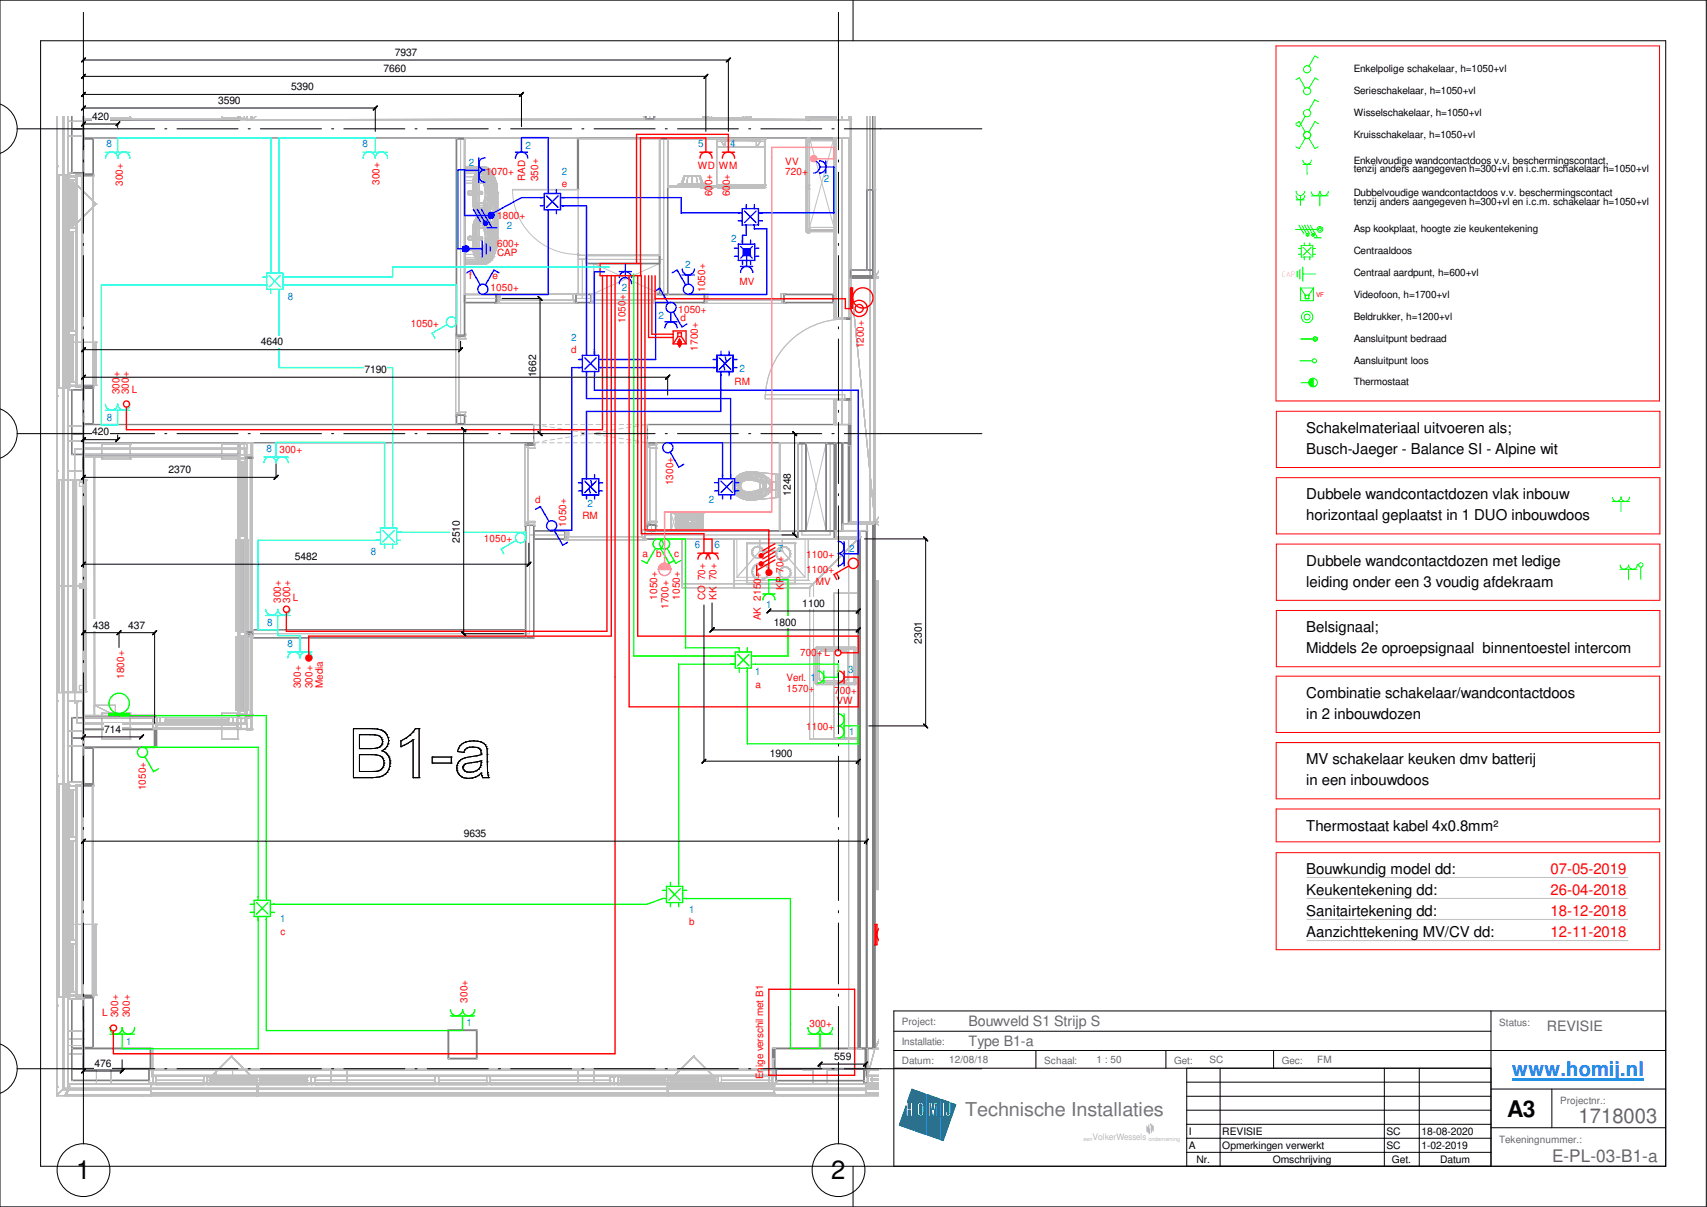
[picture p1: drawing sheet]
<svg xmlns="http://www.w3.org/2000/svg" width="420mm" height="297mm" viewBox="0 0 420 297" stroke-linecap="round" stroke-linejoin="round" font-family="sans-serif">
<defs><g id="words">
<g font-size="6.3">
<text x="18.8" y="290.1">1</text>
<text x="204.6" y="290.1">2</text>
</g>
<text font-size="5.6" x="371" y="274.9">A3</text>
<text font-size="5" fill="#0080ff" x="372.2" y="264.9">www.homij.nl</text>
<text font-size="5" fill="#676767" x="388.5" y="276.3">1718003</text>
<text font-size="4.7" fill="#767676" x="237.5" y="274.7">Technische Installaties</text>
<text font-size="4.3" fill="#676767" x="382" y="286">E-PL-03-B1-a</text>
<g font-size="3.7">
<text x="321.5" y="106.5">Schakelmateriaal uitvoeren als;</text>
<text x="321.5" y="111.7">Busch-Jaeger - Balance SI - Alpine wit</text>
<text x="321.5" y="122.8">Dubbele wandcontactdozen vlak inbouw</text>
<text x="321.5" y="128.1">horizontaal geplaatst in 1 DUO inbouwdoos</text>
<text x="321.5" y="139.2">Dubbele wandcontactdozen met ledige</text>
<text x="321.5" y="144.4">leiding onder een 3 voudig afdekraam</text>
<text x="321.5" y="155.5">Belsignaal;</text>
<text x="321.5" y="160.7">Middels 2e oproepsignaal binnentoestel intercom</text>
<text x="321.5" y="171.7">Combinatie schakelaar/wandcontactdoos</text>
<text x="321.5" y="176.9">in 2 inbouwdozen</text>
<text x="321.5" y="188.1">MV schakelaar keuken dmv batterij</text>
<text x="321.5" y="193.2">in een inbouwdoos</text>
<text x="321.5" y="204.4">Thermostaat kabel 4x0.8mm²</text>
<text x="321.5" y="215.2">Bouwkundig model dd:</text>
<text x="321.5" y="220.3">Keukentekening dd:</text>
<text x="321.5" y="225.5">Sanitairtekening dd:</text>
<text x="321.5" y="230.7">Aanzichttekening MV/CV dd:</text>
</g>
<g font-size="3.7" fill="#f00">
<text x="381.7" y="215.2">07-05-2019</text>
<text x="381.7" y="220.3">26-04-2018</text>
<text x="381.7" y="225.5">18-12-2018</text>
<text x="381.7" y="230.7">12-11-2018</text>
</g>
<g font-size="3.5" fill="#676767">
<text x="238.4" y="252.4">Bouwveld S1 Strijp S</text>
<text x="238.4" y="257.3">Type B1-a</text>
<text x="380.7" y="253.7">REVISIE</text>
</g>
<g font-size="2.5">
<text x="94.4" y="17.7">7660</text>
<text x="97.2" y="13.7">7937</text>
<text x="333.2" y="17.8">Enkelpolige schakelaar, h=1050+vl</text>
<text x="71.7" y="22.2">5390</text>
<text x="333.2" y="23.2">Serieschakelaar, h=1050+vl</text>
<text x="22.7" y="29.5">420</text>
<text x="53.7" y="25.6">3590</text>
<text x="333.2" y="28.6">Wisselschakelaar, h=1050+vl</text>
<text x="333.2" y="33.9">Kruisschakelaar, h=1050+vl</text>
<text x="333.2" y="40.3">Enkelvoudige wandcontactdoos v.v. beschermingscontact,</text>
<text x="333.2" y="42.4">tenzij anders aangegeven h=300+vl en i.c.m. schakelaar h=1050+vl</text>
<text x="333.2" y="48.3">Dubbelvoudige wandcontactdoos v.v. beschermingscontact</text>
<text x="333.2" y="50.4">tenzij anders aangegeven h=300+vl en i.c.m. schakelaar h=1050+vl</text>
<text x="333.2" y="57.2">Asp kookplaat, hoogte zie keukentekening</text>
<text x="333.2" y="62.6">Centraaldoos</text>
<text x="333.2" y="67.9">Centraal aardpunt, h=600+vl</text>
<text x="333.2" y="73.4">Videofoon, h=1700+vl</text>
<text x="333.2" y="78.7">Beldrukker, h=1200+vl</text>
<text x="64.2" y="85">4640</text>
<text x="333.2" y="84.2">Aansluitpunt bedraad</text>
<text x="333.2" y="89.5">Aansluitpunt loos</text>
<text x="89.7" y="91.8">7190</text>
<text x="132" y="92.8" transform="rotate(-90 132 92.8)">1662</text>
<text x="333.2" y="94.8">Thermostaat</text>
<text x="22.7" y="107.1">420</text>
<text x="41.5" y="116.4">2370</text>
<text x="194.6" y="122" transform="rotate(-90 194.6 122)">1248</text>
<text x="72.6" y="137.8">5482</text>
<text x="113.2" y="133.6" transform="rotate(-90 113.2 133.6)">2510</text>
<text x="197.5" y="149.3">1100</text>
<text x="22.9" y="154.7">438</text>
<text x="31.6" y="154.7">437</text>
<text x="190.5" y="154">1800</text>
<text x="226.9" y="158.4" transform="rotate(-90 226.9 158.4)">2301</text>
<text x="25.6" y="180.3">714</text>
<text x="189.5" y="186.3">1900</text>
<text x="114.1" y="205.9">9635</text>
<text x="23.2" y="262.5">476</text>
<text x="205.4" y="260.8">559</text>
<text x="292.6" y="279.2">I</text>
<text x="300.9" y="279.2">REVISIE</text>
<text x="341.2" y="279.2">SC</text>
<text x="349.9" y="279.2">18-08-2020</text>
<text x="292.6" y="282.7">A</text>
<text x="294.5" y="286.1">Nr.</text>
<text x="300.9" y="282.7">Opmerkingen verwerkt</text>
<text x="313.3" y="286.1">Omschrijving</text>
<text x="341.2" y="282.7">SC</text>
<text x="342.6" y="286.1">Get.</text>
<text x="349.9" y="282.7">1-02-2019</text>
<text x="354.5" y="286.1">Datum</text>
</g>
<g font-size="2.5" fill="#0080c0">
<text x="26.2" y="36.2">8</text>
<text x="89.2" y="36.2">8</text>
<text x="115.4" y="40.8">2</text>
<text x="129.4" y="36.6">2</text>
<text x="171.8" y="36.2">5</text>
<text x="179.7" y="36.2">4</text>
<text x="138.3" y="43">2</text>
<text x="202.8" y="44.8">2</text>
<text x="124.8" y="56.4">2</text>
<text x="180" y="59.5">2</text>
<text x="153.1" y="71.7">2</text>
<text x="168.6" y="66">2</text>
<text x="70.8" y="73.8">8</text>
<text x="140.5" y="83.9">2</text>
<text x="162.1" y="78.5">2</text>
<text x="182" y="91.6">2</text>
<text x="26.3" y="103.6">8</text>
<text x="65.6" y="111.3">8</text>
<text x="144.6" y="124.7">2</text>
<text x="174.5" y="123.9">2</text>
<text x="91.3" y="136.7">8</text>
<text x="171" y="134.9">6</text>
<text x="175.9" y="134.9">6</text>
<text x="191.4" y="135.8">7</text>
<text x="209" y="135.8">2</text>
<text x="188.6" y="149.6">1</text>
<text x="65.7" y="154.2">8</text>
<text x="70.8" y="159.2">8</text>
<text x="185.9" y="166.1">1</text>
<text x="199.5" y="167.7">1</text>
<text x="208.7" y="165.5">3</text>
<text x="209" y="180.9">1</text>
<text x="69" y="226.9">1</text>
<text x="169.6" y="224.6">1</text>
<text x="31.1" y="257.2">1</text>
<text x="114.9" y="252.6">1</text>
</g>
<g font-size="2.5" fill="#f00">
<text x="171.7" y="41.7">WD</text>
<text x="177" y="41.7">WM</text>
<text x="193.3" y="40.6">VV</text>
<text x="30.3" y="45.8" transform="rotate(-90 30.3 45.8)">300+</text>
<text x="93.4" y="45.5" transform="rotate(-90 93.4 45.5)">300+</text>
<text x="119.5" y="43">1070+</text>
<text x="129.3" y="44.6" transform="rotate(-90 129.3 44.6)">RAD</text>
<text x="132.5" y="44.6" transform="rotate(-90 132.5 44.6)">350+</text>
<text x="138.3" y="46.1">e</text>
<text x="193.3" y="43">720+</text>
<text x="122.3" y="53.8">1800+</text>
<text x="175.3" y="48.3" transform="rotate(-90 175.3 48.3)">600+</text>
<text x="179.7" y="48.3" transform="rotate(-90 179.7 48.3)">600+</text>
<text x="122.3" y="63.1">CAP</text>
<text x="122.3" y="60.7">600+</text>
<text x="115.5" y="68.7">f</text>
<text x="120.7" y="71.7">1050+</text>
<text x="121.2" y="68.7">e</text>
<text x="173.6" y="71.8" transform="rotate(-90 173.6 71.8)">1050+</text>
<text x="182" y="70">MV</text>
<text x="167" y="76.9">1050+</text>
<text x="101.1" y="80.5">1050+</text>
<text x="154" y="79.5" transform="rotate(-90 154 79.5)">1050+</text>
<text x="167.5" y="79.1">d</text>
<text x="140.5" y="86.9">d</text>
<text x="171.7" y="86.3" transform="rotate(-90 171.7 86.3)">1700+</text>
<text x="212.6" y="85.8" transform="rotate(-90 212.6 85.8)">1200+</text>
<text x="180.8" y="94.7">RM</text>
<text x="29.4" y="97" transform="rotate(-90 29.4 97)">300+</text>
<text x="31.7" y="97" transform="rotate(-90 31.7 97)">300+</text>
<text x="32.5" y="96.7">L</text>
<text x="68.8" y="111.4">300+</text>
<text x="165.7" y="119.4" transform="rotate(-90 165.7 119.4)">1300+</text>
<text x="131.7" y="123.8">d</text>
<text x="139.4" y="129.6" transform="rotate(-90 139.4 129.6)">1050+</text>
<text x="143.3" y="127.7">RM</text>
<text x="119.1" y="133.4">1050+</text>
<text x="158.2" y="137.2">a</text>
<text x="161.5" y="137.2">b</text>
<text x="165.9" y="137.2">c</text>
<text x="198.4" y="137.3">1100+</text>
<text x="173.6" y="142.8" transform="rotate(-90 173.6 142.8)">70+</text>
<text x="176.4" y="142.8" transform="rotate(-90 176.4 142.8)">70+</text>
<text x="192.9" y="141" transform="rotate(-90 192.9 141)">70+</text>
<text x="198.4" y="140.9">1100+</text>
<text x="200.8" y="143.9">MV</text>
<text x="69.1" y="148.3" transform="rotate(-90 69.1 148.3)">300+</text>
<text x="71.5" y="148.3" transform="rotate(-90 71.5 148.3)">300+</text>
<text x="72.1" y="148">L</text>
<text x="161.8" y="147.6" transform="rotate(-90 161.8 147.6)">1050+</text>
<text x="164.5" y="149.9" transform="rotate(-90 164.5 149.9)">1700+</text>
<text x="167.3" y="147.6" transform="rotate(-90 167.3 147.6)">1050+</text>
<text x="173.6" y="147.6" transform="rotate(-90 173.6 147.6)">CO</text>
<text x="176.4" y="147.6" transform="rotate(-90 176.4 147.6)">KK</text>
<text x="192.9" y="145.2" transform="rotate(-90 192.9 145.2)">KP</text>
<text x="187.2" y="152.7" transform="rotate(-90 187.2 152.7)">AK 2150+</text>
<text x="196.9" y="161.4">700+ L</text>
<text x="30.5" y="167.1" transform="rotate(-90 30.5 167.1)">1800+</text>
<text x="193.5" y="167.6">Verl.</text>
<text x="74.1" y="169.4" transform="rotate(-90 74.1 169.4)">300+</text>
<text x="76.9" y="169.4" transform="rotate(-90 76.9 169.4)">300+</text>
<text x="79.5" y="169.4" transform="rotate(-90 79.5 169.4)">Media</text>
<text x="185.9" y="169.2">a</text>
<text x="193.5" y="170.3">1570+</text>
<text x="205.4" y="170.8">700+</text>
<text x="205.9" y="173.2">VW</text>
<text x="198.4" y="179.7">1100+</text>
<text x="35.9" y="194.5" transform="rotate(-90 35.9 194.5)">1050+</text>
<text x="169.6" y="227.6">b</text>
<text x="69" y="230">c</text>
<text x="25.1" y="250.1">L</text>
<text x="29.1" y="250.4" transform="rotate(-90 29.1 250.4)">300+</text>
<text x="31.9" y="250.4" transform="rotate(-90 31.9 250.4)">300+</text>
<text x="115.1" y="246.7" transform="rotate(-90 115.1 246.7)">300+</text>
<text x="199.2" y="252.8">300+</text>
<text x="187.8" y="265.6" transform="rotate(-90 187.8 265.6)">Enige verschil met B1</text>
</g>
<g font-size="2.5" fill="#676767">
<text x="222" y="252.3">Project:</text>
<text x="222" y="257.3">Installatie:</text>
<text x="369" y="252.6">Status:</text>
<text x="222" y="261.8">Datum:</text>
<text x="233.6" y="261.7">12/08/18</text>
<text x="257" y="261.8">Schaal:</text>
<text x="269.9" y="261.7">1 : 50</text>
<text x="289" y="261.8">Get:</text>
<text x="297.7" y="261.7">SC</text>
<text x="315.5" y="261.8">Gec:</text>
<text x="324.2" y="261.7">FM</text>
<text x="384" y="271.7">Projectnr.:</text>
<text x="369" y="281.3">Tekeningnummer.:</text>
</g>
<text font-size="2.2" fill="#bababa" x="268.9" y="280.7">VolkerWessels</text>
<text font-size="2" fill="#f00" x="315.5" y="68.1">CAP</text>
<text font-size="1.6" fill="#f00" x="323.9" y="73.1">VF</text>
<text font-size="1.4" fill="#bababa" x="282.7" y="280.7">onderneming</text>
</g></defs>
<path d="M322.2 93.1h1v2.1h-1z" fill="#0f0"/>
<path d="M314.1 11.3h94.4v87.4h-94.4zM314.2 101.2h94.4v13.9h-94.4zM314.2 117.6h94.4v13.8h-94.4zM314.2 133.9h94.4v13.8h-94.4zM314.2 150.2h94.4v13.9h-94.4zM314.1 166.4h94.4v13.9h-94.4zM314.1 182.7h94.4v13.9h-94.4zM314.1 199.1h94.4v8.1h-94.4zM314.1 209.8h94.4v23.9h-94.4z" fill="none" stroke="#f00" stroke-width=".25"/>
<g fill="none" stroke="#0f0" stroke-width=".25">
<path d="M319 19.6l.8-.5 1.5 2.6M324.5 14.3l-.9-.5-1.4 2.5M324.5 19.7l-.8-.5-1.5 2.5M318.9 30.4l.9-.5 1.5 2.6M320.7 39.4a1.06 1.06 0 0 0 1 1 1.06 1.06 0 0 0 1.1-1M321.3 28.6l-1.5 2.6-.9-.5M321.3 34l-1.5 2.6-.9-.5M322.2 34l1.4 2.6 .9-.5M324.5 25l-.9-.5-1.4 2.6M324.5 30.4l-.9-.5-1.4 2.6M318.9 56.5h5.2M319 47.1a1.06 1.06 0 0 0 1.1 1 1.06 1.06 0 0 0 1-1"/>
<path d="M319 48.1a1.06 1.06 0 0 0 1.1 1.1 1.06 1.06 0 0 0 1-1.1M319 49.2h2.1M319.7 55.4l1.2 2.1M320.1 48.1v2.5M320.4 55.4l1.2 2.1M320.7 40.5h2M321 59.8v.6M321.1 55.4l1.2 2.1M321.7 57.7h.2v.2h-.2zM321.7 40.5v2.4M321.8 55.4l1.2 2.1M322.4 59.8v.6"/>
<path d="M322.5 55.4l1.8 3.1M322.7 48.2h2.1M323.1 57.6h.2v.3h-.2zM323.5 58.5h1.7M324.9 48.2v2.4M326.9 47.1a1.04 1.04 0 0 1-1 1.1 1.04 1.04 0 0 1-1-1.1 1.06 1.06 0 0 1-1.1 1.1 1.06 1.06 0 0 1-1.1-1M326.9 48.2h-2.1M319.3 66.8v1.4M319.6 61.2h.7M319.6 62.6h.7M320 66.2v2.5M320.1 70.9v3.1h3.2v-3.1"/>
<path d="M320.1 70.9h3.2M320.1 70.9l1.2 1.7M320.3 60.4h2.8v2.8h-2.8zM320.7 65.7v3.5M320.7 67.4h3.1M320.7 60.9l2 2M321 63.2v.8M321.3 72.6h.9M321.3 72.6v.9h.9v-.9M322.4 63.2v.8M322.7 60.9l-2 2M323.1 61.2h.7"/>
<path d="M323.1 62.6h.7M323.3 70.9l-1.1 1.7M320 88.8h3M320.2 94.2h2M320.2 83.4h3M322.4 93.5l.8-.4v2.1a1.07 1.07 0 0 1-.8-1.7zM396.9 123.4h2.1M399 123.4v2.5M401.1 123.4h-2.1M401.1 122.3a1.06 1.06 0 0 1-1.1 1.1 1.06 1.06 0 0 1-1-1.1 1.06 1.06 0 0 1-1 1.1 1.06 1.06 0 0 1-1.1-1M403 139a1.06 1.06 0 0 1-1.1 1.1 1.06 1.06 0 0 1-1-1 1.04 1.04 0 0 1-1.1 1 1.04 1.04 0 0 1-1-1M403.9 139.6v3"/>
<path d="M398.7 140.1h4.3M400.9 140.1v2.5"/>
<circle cx="321.7" cy="17.1" r=".89"/>
<circle cx="321.7" cy="27.8" r=".89"/>
<circle cx="321.7" cy="22.4" r=".88"/>
<circle cx="321.7" cy="33.2" r=".88"/>
<circle cx="321.8" cy="57.8" r=".35"/>
<circle cx="323.2" cy="57.8" r=".35"/>
<circle cx="324.9" cy="56.4" r=".7"/>
<circle cx="324.9" cy="56.4" r=".36"/>
<circle cx="321.7" cy="78" r="1.4"/>
<circle cx="321.7" cy="78" r=".73"/>
<circle cx="323.2" cy="94.1" r="1.06"/>
<circle cx="323.5" cy="88.8" r=".52"/>
<circle cx="323.7" cy="83.4" r=".54"/>
<circle cx="323.7" cy="83.4" r=".28"/>
<circle cx="403.9" cy="139" r=".54"/>
</g>
<g fill="none" stroke="#c0c0c0" stroke-width=".25">
<path d="M20.5 29.5h.1M20.5 29.5v79.5M20.5 29.5h41.4M61.9 29.5h.1M61.9 28.6v.9M199.3 33.9h.1M199.3 29.5h.1M199.3 29.5h6M199.3 33.9h6M199.3 28.6v.9M199.3 33.9v22.1M205.3 33.9h.1"/>
<path d="M205.3 29.5h.1M205.3 28.6v.9M205.3 33.9v22.1M199.3 56h.1M199.3 56h6M205.3 56h.1M146.1 64.9h.1M146.1 72.3h.1M146.1 64.9h16.2M146.1 64.9v7.4M146.1 72.3h16.2M162.3 64.9h.1"/>
<path d="M162.3 72.3h.1M162.3 64.9v7.4M20.5 109h.1M20.5 109h41.4M61.9 109h.1M61.9 109v70.5M198.4 109h.1M198.4 109h5M198.4 109v21.6M203.4 109h.1M203.4 109v21.6M198.4 130.6h.1"/>
<path d="M198.4 130.6h5M203.4 130.6h.1M215 144.3h.1M215 144.3h1.2M215 144.3v74.6M20.5 179.5h.1M20.5 179.5v83.5M20.5 179.5h41.4M61.9 179.5h.1M215 218.9h.1M215 218.9h1.2M321.7 215.9h78.9"/>
<path d="M321.7 221.1h78.9M321.7 226.3h78.9M321.7 231.5h78.9M20.5 263h195.7M20.5 263h.1"/>
</g>
<path d="M20.5 29.5h188.8v4.4h-188.8z" fill="#fff"/>
<path d="M20.5 29.5h188.8v4.4h-188.8z" fill="none" stroke="#808080" stroke-width=".34"/>
<path d="M20.5 33.9h.1M20.5 29.5h.1M209.3 33.9h.1M209.3 29.5h.1" fill="none" stroke="#c0c0c0" stroke-width=".25"/>
<path d="M20.5 104.5h188.4v4.5h-188.4z" fill="#fff"/>
<path d="M20.5 104.5h110.9v4.5h-110.9zM159.3 104.5h49.6v4.5h-49.6z" fill="none" stroke="#808080" stroke-width=".34"/>
<g fill="none" stroke="#c0c0c0" stroke-width=".25">
<path d="M20.5 109h.1M20.5 104.5h.1M131.4 109h.1M131.4 104.5h.1M131.4 104.5l1.4 .2M131.4 104.5v.9M131.4 106.2v1.1M131.4 108.1v.9M131.4 104.5h1.2M131.4 109h1.2M132.8 108.8l-1.4 .2M133.4 104.5h1.1"/>
<path d="M133.4 109h1.1M133.6 104.8l1 .2M134.6 108.4l-1 .2M135.3 104.5h1.1M135.3 109h1.1M135.4 105.1l1.1 .2M136.5 108.1l-1.1 .2M137.2 104.5h1.1M137.2 109h1.1M137.3 105.4l1.1 .2M138.4 107.8l-1.1 .2M139.1 104.5h1.1"/>
<path d="M139.1 109h1.1M139.2 105.7l1.1 .2M140.3 107.5l-1.1 .2M141 104.5h1.1M141 109h1.1M141.1 106l1.1 .2M142.2 107.2l-1.1 .2M142.9 106.3l1.1 .2M142.9 104.5h1.1M142.9 109h1.1M144 106.9l-1.1 .2M144.8 106.6l1.1 .2"/>
<path d="M144.8 104.5h1.1M144.8 109h1.1M145.9 106.6l-1.1 .2M146.7 106.9l1.1 .2M146.7 104.5h1.1M146.7 109h1.1M147.8 106.3l-1.1 .2M148.5 107.2l1.1 .2M148.6 104.5h1.1M148.6 109h1.1M149.6 106l-1.1 .2M150.5 107.5l1 .2"/>
<path d="M150.5 104.5h1.1M150.5 109h1.1M151.5 105.7l-1 .2M152.3 107.8l1.1 .2M152.4 104.5h1.1M152.4 109h1.1M153.4 105.4l-1.1 .2M154.2 108.1l1.1 .2M154.3 104.5h1.1M154.3 109h1.1M155.3 105.1l-1.1 .2M156.1 108.4l1 .2"/>
<path d="M156.2 104.5h1.1M156.2 109h1.1M157.1 104.8l-1 .2M157.9 108.8l1.4 .2M158.1 104.5h1.2M158.1 109h1.2M159.3 109h.1M159.3 104.5h.1M159.3 104.5l-1.4 .2M159.3 104.5v.9M159.3 106.2v1.1M159.3 108.1v.9"/>
<path d="M208.9 109h.1M208.9 104.5h.1"/>
</g>
<path d="M20.5 258h16.5v5h-16.5z" fill="#fff"/>
<path d="M20.5 258h16.5v5h-16.5z" fill="none" stroke="#808080" stroke-width=".47"/>
<g fill="#c0c0c0">
<circle cx="37" cy="258" r=".17"/>
<circle cx="37" cy="263" r=".17"/>
<circle cx="20.5" cy="263" r=".17"/>
<circle cx="20.5" cy="258" r=".17"/>
</g>
<path d="M190.7 258h22.3v5h-22.3z" fill="#fff"/>
<path d="M190.7 258h22.3v5h-22.3z" fill="none" stroke="#808080" stroke-width=".47"/>
<g fill="#c0c0c0">
<circle cx="213" cy="258" r=".17"/>
<circle cx="213" cy="263" r=".17"/>
<circle cx="190.7" cy="263" r=".17"/>
<circle cx="190.7" cy="258" r=".17"/>
</g>
<path d="M110.4 253.5h6.9v7h-6.9z" fill="#fff"/>
<path d="M110.4 253.5h6.9v7h-6.9z" fill="none" stroke="#808080" stroke-width=".47"/>
<g fill="#c0c0c0">
<circle cx="117.3" cy="253.5" r=".17"/>
<circle cx="117.3" cy="260.5" r=".17"/>
<circle cx="110.4" cy="260.5" r=".17"/>
<circle cx="110.4" cy="253.5" r=".17"/>
</g>
<path d="M20.5 179.5h17.6v4.4h-17.6z" fill="#fff"/>
<path d="M20.5 179.5h17.6v4.4h-17.6z" fill="none" stroke="#808080" stroke-width=".47"/>
<g fill="#c0c0c0">
<circle cx="38.1" cy="179.5" r=".17"/>
<circle cx="38.1" cy="183.9" r=".17"/>
<circle cx="20.5" cy="183.9" r=".17"/>
<circle cx="20.5" cy="179.5" r=".17"/>
</g>
<path d="M25.1 29h2.5M29.5 29h2.5M199.3 33.9l6 22.1M205.3 33.9l-6 22.1M146.1 64.9l16.2 7.4M162.3 64.9l-16.2 7.4M198.4 109l5 21.6M203.4 109l-5 21.6" fill="none" stroke="#c0c0c0" stroke-width=".25"/>
<path d="M25.1 29h6.9M32 28.6v.9" fill="none" stroke="#c0c0c0" stroke-width=".34"/>
<circle cx="32" cy="29" r=".17" fill="#c0c0c0"/>
<path d="M32 29v.1" fill="none" stroke="#c0c0c0" stroke-width=".34"/>
<circle cx="32" cy="29.1" r=".17" fill="#c0c0c0"/>
<path d="M32 29.1v.4" fill="none" stroke="#c0c0c0" stroke-width=".34"/>
<g fill="#c0c0c0">
<circle cx="32" cy="29.5" r=".17"/>
<circle cx="25.1" cy="29.5" r=".17"/>
</g>
<path d="M25.1 29.1v.4" fill="none" stroke="#c0c0c0" stroke-width=".34"/>
<circle cx="25.1" cy="29.1" r=".17" fill="#c0c0c0"/>
<path d="M25.1 29v.1" fill="none" stroke="#c0c0c0" stroke-width=".34"/>
<circle cx="25.1" cy="29" r=".17" fill="#c0c0c0"/>
<path d="M25.1 28.6v.9h6.9" fill="none" stroke="#c0c0c0" stroke-width=".34"/>
<path d="M54.6 179.5h3.9M54.6 175.6h3.9M54.6 181.9h3.9" fill="none" stroke="#c0c0c0" stroke-width=".25"/>
<circle cx="54.6" cy="179.5" r=".17" fill="#c0c0c0"/>
<path d="M54.6 179.5v2.4" fill="none" stroke="#c0c0c0" stroke-width=".34"/>
<circle cx="54.6" cy="181.9" r=".17" fill="#c0c0c0"/>
<path d="M54.6 179.1v2.8" fill="none" stroke="#c0c0c0" stroke-width=".34"/>
<circle cx="54.6" cy="179.1" r=".17" fill="#c0c0c0"/>
<path d="M54.6 175.5v3.6" fill="none" stroke="#c0c0c0" stroke-width=".34"/>
<circle cx="54.6" cy="175.5" r=".17" fill="#c0c0c0"/>
<path d="M54.6 175.5v4M58.5 175.5v4" fill="none" stroke="#c0c0c0" stroke-width=".34"/>
<circle cx="58.5" cy="175.5" r=".17" fill="#c0c0c0"/>
<path d="M58.5 175.5v3.6" fill="none" stroke="#c0c0c0" stroke-width=".34"/>
<circle cx="58.5" cy="179.1" r=".17" fill="#c0c0c0"/>
<path d="M58.5 179.1v2.8" fill="none" stroke="#c0c0c0" stroke-width=".34"/>
<circle cx="58.5" cy="181.9" r=".17" fill="#c0c0c0"/>
<path d="M58.5 179.5v2.4" fill="none" stroke="#c0c0c0" stroke-width=".34"/>
<circle cx="58.5" cy="179.5" r=".17" fill="#c0c0c0"/>
<path d="M54.6 109.3h3.9M54.6 109v3.9h3.9M54.6 179.5h3.9M54.6 175.5h3.9M54.6 179.1h3.9M54.6 181.9h3.9" fill="none" stroke="#c0c0c0" stroke-width=".34"/>
<path d="M54.6 109.3h3.9" fill="none" stroke="#c0c0c0" stroke-width=".25"/>
<circle cx="54.6" cy="112.9" r=".17" fill="#c0c0c0"/>
<path d="M54.6 109.4v3.5" fill="none" stroke="#c0c0c0" stroke-width=".34"/>
<circle cx="54.6" cy="109.4" r=".17" fill="#c0c0c0"/>
<path d="M54.6 109.3v.1" fill="none" stroke="#c0c0c0" stroke-width=".34"/>
<circle cx="54.6" cy="109.3" r=".17" fill="#c0c0c0"/>
<path d="M54.6 109v.3" fill="none" stroke="#c0c0c0" stroke-width=".34"/>
<g fill="#c0c0c0">
<circle cx="54.6" cy="109" r=".17"/>
<circle cx="58.5" cy="109" r=".17"/>
</g>
<path d="M58.5 109v.3" fill="none" stroke="#c0c0c0" stroke-width=".34"/>
<circle cx="58.5" cy="109.3" r=".17" fill="#c0c0c0"/>
<path d="M58.5 109.3v.1" fill="none" stroke="#c0c0c0" stroke-width=".34"/>
<circle cx="58.5" cy="109.4" r=".17" fill="#c0c0c0"/>
<path d="M58.5 109.4v3.5" fill="none" stroke="#c0c0c0" stroke-width=".34"/>
<circle cx="58.5" cy="112.9" r=".17" fill="#c0c0c0"/>
<path d="M25.1 109v3.9h6.9M25.1 109.3h6.9M54.6 109h3.9v3.9h-3.9" fill="none" stroke="#c0c0c0" stroke-width=".34"/>
<path d="M25.1 109.3h2.5M29.5 109.3h2.5" fill="none" stroke="#c0c0c0" stroke-width=".25"/>
<circle cx="25.1" cy="112.9" r=".17" fill="#c0c0c0"/>
<path d="M25.1 109.4v3.5" fill="none" stroke="#c0c0c0" stroke-width=".34"/>
<circle cx="25.1" cy="109.4" r=".17" fill="#c0c0c0"/>
<path d="M25.1 109.3v.1" fill="none" stroke="#c0c0c0" stroke-width=".34"/>
<circle cx="25.1" cy="109.3" r=".17" fill="#c0c0c0"/>
<path d="M25.1 109v.3" fill="none" stroke="#c0c0c0" stroke-width=".34"/>
<g fill="#c0c0c0">
<circle cx="25.1" cy="109" r=".17"/>
<circle cx="32" cy="109" r=".17"/>
</g>
<path d="M32 109v.3" fill="none" stroke="#c0c0c0" stroke-width=".34"/>
<circle cx="32" cy="109.3" r=".17" fill="#c0c0c0"/>
<path d="M32 109.3v.1" fill="none" stroke="#c0c0c0" stroke-width=".34"/>
<circle cx="32" cy="109.4" r=".17" fill="#c0c0c0"/>
<path d="M32 109.4v3.5" fill="none" stroke="#c0c0c0" stroke-width=".34"/>
<circle cx="32" cy="112.9" r=".17" fill="#c0c0c0"/>
<path d="M54.6 29h3.9M58.5 28.6v.9M25.1 109h6.9v3.9h-6.9" fill="none" stroke="#c0c0c0" stroke-width=".34"/>
<path d="M54.6 29h3.9" fill="none" stroke="#c0c0c0" stroke-width=".25"/>
<circle cx="58.5" cy="29" r=".17" fill="#c0c0c0"/>
<path d="M58.5 29v.1" fill="none" stroke="#c0c0c0" stroke-width=".34"/>
<circle cx="58.5" cy="29.1" r=".17" fill="#c0c0c0"/>
<path d="M58.5 29.1v.4" fill="none" stroke="#c0c0c0" stroke-width=".34"/>
<g fill="#c0c0c0">
<circle cx="58.5" cy="29.5" r=".17"/>
<circle cx="54.6" cy="29.5" r=".17"/>
</g>
<path d="M54.6 29.1v.4" fill="none" stroke="#c0c0c0" stroke-width=".34"/>
<circle cx="54.6" cy="29.1" r=".17" fill="#c0c0c0"/>
<path d="M54.6 29v.1" fill="none" stroke="#c0c0c0" stroke-width=".34"/>
<circle cx="54.6" cy="29" r=".17" fill="#c0c0c0"/>
<path d="M54.6 28.6v.9h3.9" fill="none" stroke="#c0c0c0" stroke-width=".34"/>
<path d="M25.1 179.5h6.9M25.1 175.6h6.9M25.1 181.9h6.9" fill="none" stroke="#c0c0c0" stroke-width=".25"/>
<circle cx="25.1" cy="179.5" r=".17" fill="#c0c0c0"/>
<path d="M25.1 179.5v2.4" fill="none" stroke="#c0c0c0" stroke-width=".34"/>
<circle cx="25.1" cy="181.9" r=".17" fill="#c0c0c0"/>
<path d="M25.1 179.1v2.8" fill="none" stroke="#c0c0c0" stroke-width=".34"/>
<circle cx="25.1" cy="179.1" r=".17" fill="#c0c0c0"/>
<path d="M25.1 175.5v3.6" fill="none" stroke="#c0c0c0" stroke-width=".34"/>
<circle cx="25.1" cy="175.5" r=".17" fill="#c0c0c0"/>
<path d="M25.1 175.5v4M32 175.5v4" fill="none" stroke="#c0c0c0" stroke-width=".34"/>
<circle cx="32" cy="175.5" r=".17" fill="#c0c0c0"/>
<path d="M32 175.5v3.6" fill="none" stroke="#c0c0c0" stroke-width=".34"/>
<circle cx="32" cy="179.1" r=".17" fill="#c0c0c0"/>
<path d="M32 179.1v2.8" fill="none" stroke="#c0c0c0" stroke-width=".34"/>
<circle cx="32" cy="181.9" r=".17" fill="#c0c0c0"/>
<path d="M32 179.5v2.4" fill="none" stroke="#c0c0c0" stroke-width=".34"/>
<circle cx="32" cy="179.5" r=".17" fill="#c0c0c0"/>
<path d="M25.1 179.5h6.9M25.1 175.5h6.9M25.1 179.1h6.9M25.1 181.9h6.9" fill="none" stroke="#c0c0c0" stroke-width=".34"/>
<g fill="none" stroke="#c0c0c0" stroke-width=".25">
<path d="M13.9 28.6v115.5M14.1 28.6v115.5M15.4 28.6v14.4M15.5 28.6v115.5M15.6 28.6v14.4M15.7 28.6v115.5M16.8 28.6v115.5M59 29.1h.1M59 28.6v.5M59 29.1h1.2M60.2 29.1h.1M60.2 28.6v.5"/>
<path d="M199.5 28.6l-.2 .9M205 28.6l.3 .9M13.9 41h.1M13.9 43h.1M13.9 41h.2M13.9 43h2.9M14.1 40.9h.1M14.1 41h.1M14.1 40.9l-.2 .1M14.4 43v52.4M14.6 43h.1M14.6 43v52.4"/>
<path d="M16.1 43v52.4M16.3 43h.1M16.3 43v52.4M16.6 44.3h.1M16.6 56h.1M16.6 57h.1M16.6 43.2h.1M16.6 44.3h2.2M16.6 56h2.2M16.6 57h2M16.6 43.2v52M16.6 43.2h.3"/>
<path d="M16.8 43h.1M16.9 43.5h.1M16.9 43.2h.1M16.9 43.5h1.7M16.9 43.2v52M17.1 42.5h.1M17.1 43.4h.1M17.1 42.5v53.4M17.1 42.5h3.1M17.1 43.4h3.1M17.1 44.3h.1M17.1 56h.1"/>
<path d="M17.1 55.4h.1M17.1 45h.1M17.1 44.3v11.7M17.1 55.4h1.7M17.1 45h1.7M17.4 44.3h.1M17.4 56h.1M17.4 57h.1M17.4 44.3v11.7M17.4 57v24.4M17.6 55.4h.1M17.6 45h.1"/>
<path d="M17.6 45h.8M17.6 45v10.4M17.8 55.4h.1M17.8 45h.1M17.8 45v10.4M17.9 44.3h.1M17.9 56h.1M17.9 57h.1M17.9 44.3v11.7M17.9 57v24.4M18.2 45h.1M18.2 55.4h.1"/>
<path d="M18.2 45v10.4M18.4 55.5h.1M18.4 45h.1M18.4 55.4h.1M18.4 45l5.2 5.2M18.4 45v10.4M18.6 44.3h.1M18.6 43.5h.1M18.6 56h.1M18.6 57h.1M18.6 43.4h.1M18.6 43.1h.1"/>
<path d="M18.6 43.1v52.1M18.6 43.1h1.6M18.8 44.3h.1M18.8 56h.1M18.8 55.4h.1M18.8 45h.1M18.8 44.3v11.7M20.2 42.5h.1M20.2 43.1h.1M20.2 43.4h.1M20.2 42.5v53.4M23.6 50.2h.1"/>
<path d="M23.6 50.2l-5.2 5.3M13.9 97.4h.1M13.9 95.4h.1M13.9 95.4h2.9M13.9 97.4l.2 .1M13.9 97.4h.2M14.1 97.4h.1M14.1 97.5h.1M14.6 95.4h.1M15.4 95.4v22.6M15.6 95.4v22.6M16.3 95.4h.1"/>
<path d="M16.6 94.1h.1M16.6 82.4h.1M16.6 81.4h.1M16.6 95.2h.1M16.6 94.1h2M16.6 82.4h2M16.6 81.4h2M16.6 95.2h.3M16.8 95.4h.1M16.9 94.9h.1M16.9 95.2h.1M16.9 94.9h1.7"/>
<path d="M17.1 95h.1M17.1 95.9h.1M17.1 95h3.1M17.1 95.9h3.1M17.4 94.1h.1M17.4 82.4h.1M17.4 81.4h.1M17.4 82.4v11.7M17.9 94.1h.1M17.9 82.4h.1M17.9 81.4h.1M17.9 82.4v11.7"/>
<path d="M18.6 94.1h.1M18.6 94.9h.1M18.6 82.4h.1M18.6 81.4h.1M18.6 95h.1M18.6 95.2h.1M18.6 95.2h1.6M20.2 95h.1M20.2 95.9h.1M20.2 95.2h.1M13.9 118h.1M13.9 116h.1"/>
<path d="M13.9 118h6.6M13.9 116h.2M14.1 116h.1M14.1 115.9h.1M14.1 115.9l-.2 .1M14.4 118v26.1M14.6 118h.1M14.6 118v26.1M16.8 115.8h.1M16.8 116h.1M16.8 115.8l3.7 .2M16.8 116h3.7"/>
<path d="M20.5 118h.1M20.5 116h.1M20.5 116v28.1M13.9 144.3h.1M13.9 144.1h.1M13.9 144.3h6.6M13.9 144.3v125.3M13.9 144.1h6.6M14.1 144.3h.1M14.1 144.1h.1M14.1 144.3v123.2M14.4 144.3v26.1"/>
<path d="M14.6 144.3h.1M14.6 144.1h.1M14.6 144.3v26.1M15.5 144.3v123.7h1.3M15.7 144.3v123.5M16.8 144.3h.1M16.8 144.1h.1M16.8 144.3v123.7M20.5 144.3h.1M20.5 144.1h.1M20.5 144.3v28.1M59.3 156.5h.1"/>
<path d="M59.3 156.5h.5M59.3 156.5v18.5M59.3 156.5l.5 18.5M59.8 156.5h.1M59.8 156.5v18.5M215.2 147.9h.1M215.2 147.9v70.7M215.3 147.9h.1M215.3 147.9v70.7M215.8 144.8h.1M215.8 144.9h.1M215.8 147.9h.1"/>
<path d="M215.8 143h.1M215.8 144.8h.4M215.8 143v75.5M215.8 144.9h.4M215.8 147.9h.4M215.8 143h.4M216.2 149.1h.1M216.2 152.2h.1M216.2 153.2h.1M216.2 148.1h.1M216.2 147.8h.1M216.2 148.8h.1"/>
<path d="M216.2 143.7h.1M216.2 144.7h.1M216.2 157.6h.1M216.2 152.4h.1M216.2 153.5h.1M216.2 156.6h.1M216.2 156.8h.1M216.2 157.9h.1M216.2 147.9h.1M216.2 143h.1M216.2 152.1h.1M216.2 147.7h.1"/>
<path d="M216.2 144.8h.1M216.2 156.5h.1M216.2 143v75.5M13.9 172.4h.1M13.9 170.4h.1M13.9 170.4h6.6M13.9 172.4h.2M13.9 172.4l.2 .1M14.1 172.4h.1M14.1 172.5h.1M14.6 170.4h.1M15.4 170.4v22.6"/>
<path d="M15.6 170.4v22.6M16.8 172.6h.1M16.8 172.4h.1M16.8 172.4h3.7M20.5 172.4h.1M20.5 170.4h.1M20.5 172.4l-3.7 .2M38.4 176.4h.1M38.4 176.1h.1M38.4 176.4h20.1M38.4 176.1h20.1M38.4 176.1v.3"/>
<path d="M38.7 178.1h.1M38.7 176.4h.1M38.7 176.4v1.7M38.7 178.1h19.6M39.5 176.1h.1M39.5 178.1h.1M39.5 178.3h.1M39.5 176.6h.1M39.5 176.1v2.2M39.5 178.3h17.9M39.5 176.6h17.9M40.7 176.6h.1"/>
<path d="M40.7 178.3h.1M40.7 177.8h.1M40.7 177h.1M40.7 177.6h.1M40.7 177.2h.1M40.7 176.6v1.7M40.7 177.8h15.5M40.7 177h15.5M40.7 177.6h15.5M40.7 177.2h15.5M56.2 178.3h.1M56.2 176.6h.1"/>
<path d="M56.2 177.8h.1M56.2 177h.1M56.2 177.6h.1M56.2 177.2h.1M56.2 176.6v1.7M57.4 178.1h.1M57.4 176.1h.1M57.4 176.6h.1M57.4 178.3h.1M57.4 176.1v2.2M58.3 176.4h.1M58.3 178.1h.1"/>
<path d="M58.3 176.4v1.7M58.5 176.4h.1M58.5 176.1h.1M58.5 176.1v.3M59.3 175h.1M59.3 175h.5M59.8 175h.1M216.2 170.9h.1M216.2 165.6h.1M216.2 166.7h.1M216.2 169.8h.1M216.2 166.5h.1"/>
<path d="M216.2 161.2h.1M216.2 162.3h.1M216.2 165.4h.1M216.2 161h.1M216.2 162h.1M216.2 175.5h.1M216.2 178.6h.1M216.2 179.7h.1M216.2 174.5h.1M216.2 174.2h.1M216.2 175.3h.1M216.2 170h.1"/>
<path d="M216.2 171.1h.1M216.2 178.9h.1M216.2 179.9h.1M216.2 175.6h.1M13.9 193h.1M13.9 191h.1M13.9 193h2.9M13.9 191h.2M14.1 190.9h.1M14.1 191h.1M14.1 190.9l-.2 .1M14.4 193v52.4"/>
<path d="M14.6 193h.1M14.6 193v52.4M16.1 193v52.4M16.3 193h.1M16.3 193v52.4M16.8 193h.1M17.1 192.5h.1M17.1 193.4h.1M17.1 192.5h3.1M17.1 193.4h3.1M17.1 192.5v53.4M18.6 193.4h.1"/>
<path d="M18.6 193.2h.1M18.6 193.2h1.6M18.6 193.2v52.1M20.2 192.5h.1M20.2 193.2h.1M20.2 193.4h.1M20.2 192.5v53.4M216.2 188.7h.1M216.2 192.9h.1M216.2 187.7h.1M216.2 191.8h.1M216.2 197.5h.1"/>
<path d="M216.2 196.5h.1M216.2 197.3h.1M216.2 192.1h.1M216.2 193.1h.1M216.2 196.2h.1M216.2 184.1h.1M216.2 183h.1M216.2 188.5h.1M216.2 183.3h.1M216.2 184.3h.1M216.2 187.4h.1M216.2 188.8h.1"/>
<path d="M216.2 197.6h.1M216.2 193.2h.1M216.2 184.4h.1M215.2 218.6h.1M215.3 218.6h.1M215.8 218.5h.1M215.8 218.5h.4M215.8 215.2h.4M215.8 213.4h.4M216.2 214.1h.1M216.2 215.1h.1M216.2 205h.1"/>
<path d="M216.2 206.1h.1M216.2 200.9h.1M216.2 201.9h.1M216.2 200.6h.1M216.2 201.7h.1M216.2 213.8h.1M216.2 214.9h.1M216.2 209.7h.1M216.2 210.7h.1M216.2 210.5h.1M216.2 205.3h.1M216.2 206.3h.1"/>
<path d="M216.2 209.4h.1M216.2 218.5h.1M216.2 215.2h.1M216.2 206.4h.1M13.9 245.4h.1M13.9 247.4h.1M13.9 245.4h2.9M13.9 247.4l.2 .1M13.9 247.4h.2M14.1 247.4h.1M14.1 247.5h.1M14.6 245.4h.1"/>
<path d="M15.4 245.4v22.8M15.6 245.4v22.6M16.3 245.4h.1M16.8 245.4h.1M17.1 245h.1M17.1 245.9h.1M17.1 245h3.1M17.1 245.9h3.1M18.6 245h.1M18.6 245.3h.1M18.6 245.3h1.6M20.2 245h.1"/>
<path d="M20.2 245.9h.1M20.2 245.3h.1M13.9 269.6h.1M13.9 267.6h.1M13.9 269.6h2.1M14.1 267.5h.1M14.1 267.5l-.2 .1M15.4 268.2h1.3l-.7 1.2M15.4 268.2l-1.5 1.4M15.7 267.8h1.1M15.7 267.8l-1.8 1.8M16 269.6h.1"/>
<path d="M16 269.4h.1M16 269.4v.2M16.2 269.6h.1M16.2 269.6h47M16.3 269.4h.1M16.3 269.4h46.9M16.3 269.4l-.1 .2M16.8 268h.1M16.8 268l-.8 1.6M16.9 268.2h20.3M16.9 268.2l-.7 1.4M17 268.1h.1"/>
<path d="M17 267.3h.1M17 266.8h.1M17 266.8h46.2M17 268h46.2M17 267.8h46.2M17 268.1l-.1 .1M17 268.1l-.8 1.5M17 266.8v1.3M35.1 269.4h.1M35.1 269.4v.2M35.1 269.6h.1M37.2 269.6h.1"/>
<path d="M37.2 266.8h.1M37.2 269h.1M37.2 269.2h.1M37.2 269h26M37.2 269.2h26M37.2 266.8v2.8M63.2 269.4h.1M63.2 269.6h.1M63.2 266.8h.1M63.2 269h.1M63.2 269.2h.1M63.2 266.8v2.8"/>
<path d="M63.5 269.2h.1M63.5 269.6h.1M63.5 269.4h.1M63.5 266.8h.1M63.5 267.5h.1M63.5 269h.1M63.5 269.4h100.8M63.5 269h100.8M63.5 266.8h100.8M63.5 268h100.8M63.5 269.6h100.8M63.5 269.2h100.8"/>
<path d="M63.5 267.8h100.8M63.5 266.8v2.8M164.3 269.4h.1M164.3 269.2h.1M164.3 269.6h.1M164.3 266.8h.1M164.3 269h.1M164.3 266.8v2.8M164.5 269.4h.1M164.5 266.8h.1M164.5 269.6h.1M164.5 269.2h.1"/>
<path d="M164.5 269h.1M164.5 267.2h.1M164.5 269.4h51.7M164.5 267.5h26M164.5 266.8v2.8M164.5 267.2h26M164.5 269h26M164.5 266.8h51.7M164.5 268h51.7M164.5 269.6h51.7M164.5 269.2h26M164.5 267.8h51.7"/>
<path d="M190.5 267.2h.1M190.5 266.8h.1M190.5 269.6h.1M190.5 269.2h.1M190.5 269h.1M190.5 266.8v2.8M190.5 268.2h22.6M192.6 269.4h.1M192.6 269.6h.1M192.6 269.4v.2M192.7 269.4h.1M192.7 269.4l-.1 .2"/>
<path d="M211.1 269.4h.1M211.1 269.4l.1 .2M211.2 269.4h.1M211.2 269.6h.1M211.2 269.4v.2M213.1 266.8h.1M213.1 269.6h.1M213.1 269h.1M213.1 269.2h.1M213.1 267.2h.1M213.1 267.5h3.1M213.1 267.2h3.1"/>
<path d="M213.1 269h3.1M213.1 266.8v2.8M213.1 269.2h3.1"/>
</g>
<path d="M59.3 175h.5" fill="none" stroke="#808080" stroke-width=".34"/>
<circle cx="59.3" cy="175" r=".17" fill="#808080"/>
<path d="M59.3 175v-18.5h.5v18.5" fill="none" stroke="#808080" stroke-width=".34"/>
<circle cx="59.8" cy="175" r=".17" fill="#808080"/>
<path d="M59.3 132.8h.1M59.3 132.8h.5M59.3 132.8v22.7M59.3 132.8l.5 22.7M59.8 132.8h.1M59.8 132.8v22.7M59.3 155.5h.1M59.3 155.5h.5M59.8 155.5h.1" fill="none" stroke="#c0c0c0" stroke-width=".25"/>
<path d="M59.3 155.5h.1" fill="none" stroke="#808080" stroke-width=".34"/>
<circle cx="59.3" cy="155.5" r=".17" fill="#808080"/>
<path d="M59.3 132.8v22.7" fill="none" stroke="#808080" stroke-width=".34"/>
<circle cx="59.3" cy="132.8" r=".17" fill="#808080"/>
<path d="M59.3 132.8h.5" fill="none" stroke="#808080" stroke-width=".34"/>
<circle cx="59.8" cy="132.8" r=".17" fill="#808080"/>
<path d="M59.8 132.8v22.7" fill="none" stroke="#808080" stroke-width=".34"/>
<circle cx="59.8" cy="155.5" r=".17" fill="#808080"/>
<g fill="none" stroke="#808080" stroke-width=".34">
<path d="M17.7 28.6v13.9h2.8M17.7 31.7h2.8M20.5 28.6v14.3h2.4v-8.7h-2.4M59 28.6v.9h-38.5M112.4 34.2h1.9v48.3h-1.9zM159 28.6v.6h2v-.6M198.5 28.6v.6h.2M198.7 28.6v.9h.5v-.3M198.7 34.2h-.2v11.8h.2M199 28.8h6.3v.4h-6.3zM199 34.2h6.3v.4h-6.3zM199.2 28.6v.2"/>
<path d="M199.2 34.2v-.3h-.5v23.4h.5v-.3M199.2 34.6v.3h-.5M213.4 28.6v37.9M214.8 28.6v39.3M215.1 28.6v39.6M215.3 28.6v39.8h-6v-1.9h5.5M16.6 43h.2v.2h-.2zM18.7 43.2h4.2v.2h-4.2zM198.7 45.6h.5v.9h-.5M198.7 56.3h.5v.3M198.7 46.1h-.2v11h.2M199 56.6h6.3v.4h-6.3z"/>
<path d="M213.4 46.7h1.9M114.3 72.5h8v2h-8M122 72.5v2M141.8 72.5h3.8v2h-3.8zM145.5 72.5v2M161.1 72.5h12.3v2h-12.3zM161.2 72.5v2M162.3 72.5v-38.3h2v38.3M162.3 62.9h-17.9v2h17.9M173.4 72.5v2M193 72.5h12.1v2h-12.1zM193 72.5v2"/>
<path d="M207.9 78.3h1.4v.3h-1.4zM209.3 67.9h5.8M209.3 68.2h6M16.6 95.2h.2v.2h-.2zM18.7 95h4.2v.2h-4.2zM20.5 95.9h-2.8v15.9h41.3v-2.8h-38.5M207.9 98.2h1.4v.2h-1.4zM17.7 106.7h2.8M20.4 112.3l38.4 .1v.2h-.3v-.5h-38.1v3.5h.1v-3.3M20.5 104.3h2.4v-8.8h-2.4v16.3M61.9 109v3.8h-1.3v-.2h1.5v-3.6h-.3v3.6M62 109v3.6"/>
<path d="M112.4 102.2h1.9v2.1h-1.9zM129.4 109.2h2v.4h-2zM159.3 109h2.1v.6h-2.1zM205.7 109h1.6v21.6h-1.6zM208.9 109v20h-1.6v-20h2v19.5h-.2M209.1 109v19.8h-.2M129.4 129.2h2M131.4 130.6h7.8v2.1h-7.8M139.1 130.6v2.1M159.3 129.2h2.1M159.3 130.6v-1.5h2.1v1.5M198.4 130.6v-21.4h-2.1v23.5h-37.6v-2.1h46.7"/>
<path d="M203.4 130.6v-21.4h2v23.4h-9.1M211.5 132.4h-.3v125.6h2.1v-127.4h-1.5v127.4M211.8 132.1h-.3v125.9M214.8 129h-1.4v135.9M215.1 128.8h-.3v129.2M59.4 155.5h.4M60.6 155.5h1.3v.2h-1.3zM61.9 156.2v.3M62.1 156.2h-1.5v.3h1.5M129.4 155h-67.3v2h69.3v-27.9h-2v27.9M20.4 176.1h17.9l.1 .2h-18v-3.7h.1v3.5M20.5 176.6v16.3h2.4v-8.8h-2.4"/>
<path d="M20.5 179.5h17.2v-2.9h-20v15.9h2.8M38.4 179.5h.1M38.4 178.1h.1v5.8h-.1zM58.5 176.1h.2v.2h-.2zM58.6 179.3h3.4v.2h-3.6v-1.4h.2v1.4M59.3 175h.4M60.6 175.9h1.5v.2h-1.5zM61.8 179.3v.2M61.9 175.9v.2M17.7 181.7h2.8M18.7 193.2h4.2v.2h-4.2zM17.7 258h2.8"/>
<path d="M18.7 245h4.2v.2h-4.2zM20.5 257.8h2.4v-12.3h-2.4v17.5M20.5 245.9h-2.8v20h19v-2.9h-19M190.2 258h.2v6.9h-.2zM213.4 258h1.9v-129.5h-.2v129.5M213.5 258v8.5h-.9v-3.5h-21.5v2.9h21.5M212.6 263.3h.7v1.6h.2"/>
</g>
<g fill="none" stroke="#c0c0c0" stroke-width=".25">
<path d="M13.9 28.6v115.5M14.1 28.6v115.5M15.4 28.6v14.4M15.5 28.6v115.5M15.6 28.6v89.4M15.7 28.6v115.5M16.8 29.9h.1M16.8 33.5h.1M16.8 28.6v115.5M16.8 29.9h3.7M16.8 33.5h3.7M17.7 31.7h.1"/>
<path d="M20.4 29.9h.1M20.4 33.5h.1M20.4 35.9h.1M20.4 28.6v1.3M20.4 33.5v2.4M20.5 31.7h.1M20.5 29.5h.1M20.5 33.5h.1M20.5 35.9h.1M20.5 29.9h.1M20.5 29.3h.1M20.5 34.2h.1"/>
<path d="M20.5 28.6v13.9M20.5 29.5h38.5M22.9 34.2h.1M59 29.5h.1M59 29.1h.1M59 28.6v.5M59 29.1h1.2M60.2 29.1h.1M60.2 28.6v.5M60.7 29.5h.1M60.7 29.3h.1M60.7 28.6v.9"/>
<path d="M60.7 29.5h1.2M61.7 29.3h.1M61.7 28.6v.7M61.7 29.3h.4M61.9 29.5h.1M61.9 29.3h.1M61.9 28.6v.9M62 29.3h.1M62 29.5h.1M62 28.6v.9M62.1 29.5h.1M62.1 29.3h.1"/>
<path d="M62.1 28.6v.9M63 28.6l-1 .9M112.4 34.2h.1M113.4 34.2v48.3M114.3 34.2h.1M114.3 33.9h.1M114.3 33.9v38.6M114.3 33.9h28.1M142.4 34.2h.1M142.4 33.9h.1M142.4 33.9v38.6M142.4 34.2h19.9"/>
<path d="M158.4 28.6l.6 .6M158.6 28.6l.4 .6M159 29.2h.1M159 29.2h2M159 28.6v.6M159 29.2l-138.5 .1M159 29.2l46.3 .2M160 28.6v.6M161 29.2h.1M161 29.5h.1M161 29.2v-.6v.9M161 29.5h24"/>
<path d="M161.3 28.6l-.3 .6M162.3 34.2h.1M162.3 34.2v28.7M163.4 34.2v39.2M164.3 34.2h.1M164.3 34.2v11.9M164.3 34.2h24M173 29.5h.1M173 28.6v.9M173.1 29.5h.1M173.1 28.6v.9M173.1 28.8l1 .1"/>
<path d="M174.1 28.9v.6M174.1 28.9l2 .1M174.3 28.6l-.2 .3M175.1 28.6v.9M176.1 29h2.8M176.1 29v.5M176.4 34.2h.1M176.4 34.2v11.9M176.6 36.1h.1M176.6 34.2h.1M176.6 36.1h11.6M176.6 34.2v1.9"/>
<path d="M177.5 34.2v.6M177.5 34.8l.9 1.3M177.5 34.8h-.9M178.5 34.2v1.9M178.9 29v.5M179.5 34.7l-2 .1M179.5 34.2v.5M181.9 29v.5M181.9 29h-3M182.4 34.6l2.9 .1M182.4 34.6l-2.9 .1M182.4 34.2v.4"/>
<path d="M182.8 28.6v.9M183.6 28.6l.2 .3M183.8 28.9v.6M183.8 28.9l-1.9 .1M184.7 29.5h.1M184.7 28.6v.9M184.7 28.8l-.9 .1M185 29.5h.1M185 28.6v.9M185.3 34.2v.5M185.3 34.7l1.9 .1M186.2 34.2v1.9"/>
<path d="M187.2 34.2v.6M187.2 34.8l-.8 1.3M187.2 34.8h1M188.2 36.1h.1M188.2 34.2h.1M188.2 34.2v1.9M188.3 34.2h.1M188.3 34.2v11.9M198.5 29.2h.1M198.5 34.2h.1M198.5 29.2h.2M198.5 34.2h.2"/>
<path d="M198.5 28.6v.6M198.5 34.2v22.9M198.7 34.9h.5M198.7 29.5h.1M198.7 29.2h.1M198.7 34.9h.1M198.7 33.9h.1M198.7 34.2h.1M198.7 29.5h.5M198.7 33.9h.5M198.7 28.6v.9M198.7 33.9v23.4"/>
<path d="M199 28.8h.1M199 29.2h.1M199 34.2h.1M199 34.6h.1M199 29.2h6.3M199 28.8v.4M199 34.2v.4M199 28.8h6.3M199 34.6h6.3M199 34.2h6.3M199.2 28.8h.1M199.2 29.2h.1"/>
<path d="M199.2 29.5h.1M199.2 34.6h.1M199.2 34.9h.1M199.2 33.9h.1M199.2 34.2h.1M199.2 28.6v.2M199.2 29.2v.3M199.2 33.9v.3M199.2 34.6v22M204.8 28.6l.5 .8M205.3 28.8h.1M205.3 29.2h.1"/>
<path d="M205.3 34.2h.1M205.3 34.6h.1M205.3 29.4h.1M205.3 33.9h.1M205.3 29.5h.1M205.3 29.4l-143.3 .1M205.3 28.6v.9M205.3 33.9v44.4M205.3 29.5h2M205.3 33.9h2M205.5 33.9h.1M205.5 33.9v44.4"/>
<path d="M205.5 29.5h.1M205.5 28.6v.9M205.7 33.9h.1M205.7 33.9v44.4M205.8 29.5h.1M205.8 28.6v.9M207.3 33.9h.1M207.3 29.5h.1M207.3 28.6v.9M207.3 33.9v44.4M207.3 33.9v70.6M207.3 29.5h2.1"/>
<path d="M207.3 33.9h2M208.9 33.9h.1M208.9 29.5h.1M208.9 28.6v.9M208.9 33.9v44.4M209.1 33.9h.1M209.1 29.5h.1M209.1 28.6v.9M209.1 33.9v44.4M209.3 29.5h.1M209.3 33.9h.1M209.3 29.5v99"/>
<path d="M209.4 29.5h.1M209.4 28.6v.9M209.5 28.6v99.9M213.4 28.6v37.9M214.2 28.6v99.9M215.1 28.6v99.9M215.1 28.6v100.2M215.2 28.6v40.1M215.3 28.6v115.7M13.9 41h.1M13.9 43h.1M13.9 43h2.9"/>
<path d="M13.9 41h.2M14.1 40.9h.1M14.1 41h.1M14.1 40.9l-.2 .1M14.4 43v52.4M14.6 43h.1M14.6 43v52.4M15.6 43h.1M15.6 43v52.4M15.6 43h1.4M15.7 43v52.4M16.1 43v52.4"/>
<path d="M16.3 43h.1M16.3 43v52.4M16.6 43h.1M16.6 43.2h.1M16.6 57h.1M16.6 56h.1M16.6 44.3h.1M16.6 43v52.4M16.6 43.2h.3M16.6 57h2M16.6 56h2.2M16.6 44.3h2.2"/>
<path d="M16.8 43h.1M16.8 43.2h.1M16.9 43.5h.1M16.9 43v52.4M16.9 43.5h1.7M16.9 43h.1M17 43h.1M17 43v52.4M17.1 42.5h.1M17.1 43.4h.1M17.1 43.4h5.8M17.1 42.5v53.4"/>
<path d="M17.1 42.5h3.1M17.1 44.3h.1M17.1 56h.1M17.1 55.4h.1M17.1 45h.1M17.1 45h1.7M17.1 44.3v11.7M17.1 55.4h1.7M17.4 44.3h.1M17.4 56h.1M17.4 57h.1M17.4 44.3v11.7"/>
<path d="M17.4 57v24.4M17.6 55.4h.1M17.6 45h.1M17.6 45h.8M17.6 45v10.4M17.7 42.5h.1M17.8 55.4h.1M17.8 45h.1M17.8 45v10.4M17.9 44.3h.1M17.9 56h.1M17.9 57h.1"/>
<path d="M17.9 44.3v11.7M17.9 57v24.4M18.2 45h.1M18.2 55.4h.1M18.2 45v10.4M18.4 55.5h.1M18.4 45h.1M18.4 55.4h.1M18.4 45v10.4M18.4 45l5.2 5.2M18.6 43.5h.1M18.6 44.3h.1"/>
<path d="M18.6 56h.1M18.6 57h.1M18.6 43.1h.1M18.6 43.1v52.1M18.6 43.1h1.6M18.7 43.2h.1M18.7 43.4h.1M18.7 43.2h.3M18.8 44.3h.1M18.8 45h.1M18.8 55.4h.1M18.8 56h.1"/>
<path d="M18.8 44.3v11.7M19 43.2h.1M19 43.4h.1M19 43.2v51.8M20.2 42.5h.1M20.2 43.1h.1M20.2 43.4h.1M20.2 42.5v53.4M20.5 42.5h.1M20.5 42.9h.1M22.8 43.2h.1M22.8 43.4h.1"/>
<path d="M22.8 43.2v52M22.9 43.2h.1M22.9 43.4h.1M22.9 42.9h.1M22.9 43.2v52M23.6 50.2h.1M23.6 50.2l-5.2 5.3M114.4 41.3h.1M114.4 41.1h.1M114.4 41.7h.1M114.4 41.1h4.6M114.4 44.4h4.7"/>
<path d="M114.4 41.7h5.2M114.4 41.5l5.2 .1M114.4 41.4h5.3M114.4 42.2h5.1M114.4 45.1h4.6M114.4 43.5h4.6M114.4 42.6h4.6M114.4 42.2h4.6M114.4 41.9h4.6M114.4 41.7h4.6M114.4 41.3h4.6M114.4 41.5h4.6"/>
<path d="M114.4 41.6h4.6M114.4 41.1v24M115.1 58.6h.1M115.1 47.5h.1M115.1 47.5l.1 .2M115.1 58.6l.1 .3M115.2 47.5h.1M115.2 58.6h.1M115.2 47.5v.2M115.2 47.5l.1 .2M115.2 58.6v.3M115.2 58.6l.1 .2"/>
<path d="M115.2 47.2h.1M115.2 47.7h.1M115.2 58.4h.1M115.2 58.9h.1M115.2 58.4l-.1 .2M115.2 47.7l.2 .2M115.2 47.2l-.1 .3M115.2 47.2v.3M115.2 58.9l.2 .2M115.2 58.4v.2M115.3 47.7h.1M115.3 58.8h.1"/>
<path d="M115.3 47.7h-.1M115.3 47.7l.1 .1M115.3 47.3l-.1 .2M115.3 47.7l.1 .2M115.3 58.8l-.1 .1M115.3 58.8l.1 .2M115.3 58.4l-.1 .2M115.4 58.2h.1M115.4 47.1l-.2 .1M115.4 47.9l.3 .1M115.4 47.1h.1M115.4 58.2l-.2 .2"/>
<path d="M115.4 59.1h.3M115.4 47.9h.1M115.4 59.1h.1M115.4 59h.1M115.4 47.8v.1M115.4 47.8l.3 .1M115.4 47.1l-.1 .2M115.4 59v.1M115.4 59l.3 .1M115.4 58.2l-.1 .2M115.7 47l.2 .1M115.7 47l-.3 .1"/>
<path d="M115.7 47.9v.1M115.7 58.1l.2 .1M115.7 59.1h.1M115.7 47l.8 .1M115.7 58.2h-.3M115.7 58.1l-.3 .1M115.7 58.2h.2M115.7 58.2h.8M115.7 48h.1M115.7 47h.1M115.7 58.2h.1M115.7 47l2 .3"/>
<path d="M115.7 58.2l2 .2M115.9 47.9h.1M115.9 58.2h.1M115.9 59h.1M115.9 58.2l.1 .2M115.9 47.8l-.2 .2M115.9 47.1l.1 .2M115.9 47.1l.2 .1M115.9 47.8v.1M115.9 47.9h-.2M115.9 59l-.2 .1M115.9 59v.1"/>
<path d="M115.9 47.9l-.2 .1M115.9 58.2l.2 .2M115.9 59.1h-.2M116 47.7l-.1 .1M116 47.3l.1 .2M116 47.7h.1M116 58.8l-.1 .2M116 58.4l.1 .2M116 58.8l.1 .1M116 58.4h.1M116 58.8h.1M116 47.2l.2 .3"/>
<path d="M116 47.7l-.1 .2M116 47.2v.1M116 58.4v.4M116.1 58.6h.1M116.1 47.5h.1M116.1 47.5l-.1 .2M116.1 47.7l-.2 .2M116.1 47.2l-.1 .1M116.1 58.6l-.1 .2M116.1 58.4l.1 .2M116.1 58.9l-.2 .2M116.1 58.4h-.1"/>
<path d="M116.2 47.2h.1M116.2 47.7h.1M116.2 58.3h.1M116.2 58.9h.1M116.2 47.5l-.1 .2M116.2 47.2v.5M116.2 58.3v.6M116.2 47.2h.3M116.2 47.7h.4M116.2 58.6l-.1 .3M116.2 58.3h.3M116.2 58.9h.3"/>
<path d="M116.4 45.1h.1M116.4 49.9h.1M116.4 56.2h.1M116.4 49.9h2.6M116.4 56.2h2.6M116.4 45.1v4.8M116.4 56.2v4.8M116.4 49.9v.8M116.4 44.3h.1M116.4 50.7h.1M116.4 55.5h.1M116.4 44.3v.8"/>
<path d="M116.4 50.7l.2 .6M116.4 55.5v.7M116.4 44.3l.1 .1M116.5 47.2h.1M116.5 47.7h.1M116.5 58.3h.1M116.5 58.9h.1M116.5 44.4v6.2M116.5 44.4h.1M116.5 50.6l-.1 .1M116.5 50.6l.1 .7M116.5 55.5v6.3"/>
<path d="M116.5 55.5l.4 .2M116.5 47.9h.1M116.5 47.1h.2M116.5 47.1h.1M116.5 59.1h.1M116.5 58.3l.1 .1M116.5 58.2h.1M116.5 58.2l.2 .1M116.5 47.9l-.8 .1M116.5 59.1h-.8M116.5 44.4v5.5v.7l.5 1.2M116.5 44.4h.2"/>
<path d="M116.6 43.6h.1M116.6 51.3h.1M116.6 54.7h.1M116.6 47.2h.1M116.6 47.7h.1M116.6 58.4h.1M116.6 58.9h.1M116.6 58.4l.1 .1M116.6 43.6l-.2 .7M116.6 51.3l.2 .7M116.6 54.7l-.2 .8M116.6 43.6l.6 .6"/>
<path d="M116.6 54.7v.1M116.6 47.2l.1 .1M116.6 58.9h-.1M116.6 43.6l-.1 .8M116.6 51.3l.3 .6M116.6 54.8l-.1 .7M116.6 54.8l.1 .1M116.7 47.8h.1M116.7 47.1h.1M116.7 59h.1M116.7 58.3h.1M116.7 58.3l.1 .1"/>
<path d="M116.7 47.8l-.2 .1M116.7 59l-.2 .1M116.7 47.1l.1 .2M116.7 47.3l.1 .2M116.7 47.6l-.1 .1M116.7 47.6h.1M116.7 58.5l.1 .1M116.7 58.8l-.1 .1M116.7 58.8h.1M116.7 58.6h.1M116.7 47.5h.1M116.7 44.4v5.5a2.98 2.98 0 0 0 .6 2.1"/>
<path d="M116.7 44.4l.2 .1M116.7 54.9l.3 .3M116.7 54.9l-.2 1.3v4.8l.2 1.4M116.7 47.5v.1M116.7 58.6v.2M116.8 47.5l-.1 .1M116.8 58.6l-.1 .2M116.8 47.7l-.1 .1M116.8 47.3v.2M116.8 47.7h.1M116.8 47.3h.1M116.8 58.8l-.1 .2"/>
<path d="M116.8 58.4v.2M116.8 58.4h.1M116.8 43h.1M116.8 52h.1M116.8 54.1h.1M116.8 58.6h.1M116.8 47.5h.1M116.8 43l-.2 .6M116.8 52l.4 .4M116.8 54.1l-.2 .6M116.8 54.1l.1 .1M116.8 47.5v.2"/>
<path d="M116.8 47.3l.1 .2M116.8 58.4l.1 .2M116.9 43l.1 .2M116.9 44.5v5.9M116.9 44.5l.2 .2M116.9 51.9l-.1 .1M116.9 51.9l.3 .5M116.9 50.4l-.4 .2M116.9 50.4l.3 .9M116.9 54.2l-.3 .6M116.9 54.2l.1 .1M116.9 55.7v5.8"/>
<path d="M116.9 55.7l.5 .2M116.9 47.5l-.1 .2M116.9 58.6l-.1 .2M117 43.2l-.5 1.2M117 43.2l.1 .2M117 51.8l-.1 .1M117 51.8l.3 .4M117 54.3l-.3 .6M117 54.3l.1 .2M117 55.2l-.1 .5M117 55.2l.2 .2M117.1 43.4l-.4 1"/>
<path d="M117.1 43.4l.1 .2M117.1 54.5l-.4 1.7v4.8l.4 1.7M117.1 54.5l.1 .3M117.1 44.7l.3 .1M117.1 44.7v5.6l.2 .8M117.2 42.5h.1M117.2 52.4h.1M117.2 53.7h.1M117.2 42.5v.1M117.2 42.5l-.4 .5M117.2 52.4l.4 .3M117.2 53.7l-.4 .4"/>
<path d="M117.2 43.6l-.3 .9M117.2 43.6l.1 .3M117.2 51.3l-.2 .5M117.2 51.3l.2 .4M117.2 53.7v.1M117.2 54.8l-.2 .4M117.2 54.8l.1 .2M117.2 42.6l-.3 .4M117.2 42.6l.1 .2M117.2 55.4l-.1 .4 .1 6.1M117.2 44.2l-.1 .5M117.2 44.2l.1 .2"/>
<path d="M117.2 53.8l-.3 .4M117.2 53.8l.1 .3M117.2 55.4l.1 .1M117.3 42.8l-.3 .4M117.3 42.8l.3 1.1M117.3 52.2l-.1 .2M117.3 52.2l.3 .3M117.3 50.2l.3 .9M117.3 50.2l-.4 .2M117.3 44.4l.4 .3M117.3 43.9l.2 .2M117.3 44.4v5.8"/>
<path d="M117.3 43.9l-.1 .3M117.3 52v.2M117.3 52l.4 .2M117.3 51.1l-.1 .2M117.3 51.1l.3 .2M117.3 54.1l-.2 .4M117.3 55l.2 .3M117.3 55.5v6.2M117.3 54.1l.1 .3M117.3 55l-.1 .4M117.3 55.5l.7 .7M117.4 44.8l.5 .2"/>
<path d="M117.4 44.8v5.4M117.4 55.9v5.4M117.4 50.2l.2 .5M117.4 50.2h-.1M117.4 55.9l.3 .1M117.4 51.7l-.1 .3M117.4 51.7l.3 .2M117.4 54.4l-.2 .4M117.4 54.4l.2 .4M117.5 44.1l-.2 .3M117.5 44.1l.1 .2M117.5 55.3l-.2 .2"/>
<path d="M117.5 55.3l.1 .1M117.5 47.5h.1M117.5 58.6h.1M117.5 58.6l.1 .1M117.5 47.5l.1 .1M117.6 47.6h.1M117.6 47.4h.1M117.6 58.7h.1M117.6 58.5h.1M117.6 47.4l-.1 .1M117.6 44.3l-.2 .5M117.6 44.3l.4 .7"/>
<path d="M117.6 51.3l-.2 .4M117.6 51.3l.2 .2M117.6 50.7l-.3 .4M117.6 50.7l.1 .2M117.6 54.8v.2M117.6 54.8l-.3 .2M117.6 55.4l-.2 .5M117.6 55.4l.2 .3M117.6 47.6l.1 .1M117.6 58.5l-.1 .1M117.6 58.7v.1M117.6 42.2h.1"/>
<path d="M117.6 52.7h.1M117.6 53.4h.1M117.6 53.5h1.9M117.6 52.7h1.9M117.6 42.2l-.4 .3M117.6 52.7l.4 .1M117.6 53.4l-.4 .3M117.6 42.2v.1M117.6 53.4v.1M117.6 42.3l-.4 .3M117.6 42.3v.2M117.6 53.5l-.4 .3"/>
<path d="M117.6 53.5v.1M117.6 47.3h.1M117.6 58.8h.1M117.6 53.6h1.9M117.6 52.5h1.9M117.6 42.5l-.3 .3M117.6 42.5l.1 .3M117.6 43.9l-.1 .2M117.6 43.9l.4 1.1M117.6 52.5v.2M117.6 51.1v.2M117.6 51.1l.3 .1"/>
<path d="M117.6 53.6l-.6 .7M117.6 53.6l.1 .3M117.6 55l-.1 .3M117.6 55l.4 1.1M117.6 47.3h.2M117.6 47.3v.1M117.6 58.8h.2M117.6 58.5h.2M117.7 53.9h1.7M117.7 52.2h1.7M117.7 42.8l-.6 .6M117.7 42.8v.3"/>
<path d="M117.7 52.2l-.1 .3M117.7 53.9l-.4 .2M117.7 56l.3 .2M117.7 53.9v.3M117.7 56v5.2M117.7 47.7h.1M117.7 47.3h.1M117.7 58.8h.1M117.7 58.5h.1M117.7 58.4h.1M117.7 54.2h1.6M117.7 51.9h1.6"/>
<path d="M117.7 50.2l.3 .3h1.1M117.7 43.1l-.5 .5M117.7 44.7v5.5M117.7 43.1l.1 .4M117.7 44.7l.2 .3M117.7 50.2l-1.1 1.1M117.7 51.9v.3M117.7 50.9l-.1 .2M117.7 50.9l.2 .1M117.7 54.2l.1 .4M117.7 54.2l-.3 .2M117.7 47.7l-2 .3"/>
<path d="M117.7 47.3h.2M117.7 58.8l-2 .3M117.7 58.4l.2 .1M117.8 54.6h1.5M117.8 51.5h1.5M117.8 43.5l-.5 .4M117.8 43.5l.1 .3M117.8 51.5l-.1 .4M117.8 54.6l-.2 .2M117.8 55.7l-.1 .3M117.8 54.6l.1 .3M117.8 55.7l.2 .4"/>
<path d="M117.8 47.6h.1M117.8 47.3h.1M117.8 58.8h.1M117.8 58.5h.1M117.8 47.6l-.1 .1M117.8 47.3l.1 .2M117.8 58.5l.1 .1M117.9 47.6h.1M117.9 47.4h.1M117.9 47.7h.1M117.9 58.7h.1M117.9 58.5h.1"/>
<path d="M117.9 54.9h1.3M117.9 55.1h1.3M117.9 51.2h1.3M117.9 51h1.3M117.9 44v.4M117.9 58.5v.1M117.9 43.8l-.3 .1M117.9 44l-.3 .3M117.9 43.8v.2M117.9 51v.2M117.9 54.9v.2M117.9 51.2l-.1 .3"/>
<path d="M117.9 54.9l-.3 .1M117.9 55.1l-.3 .3M117.9 55.1v.5M117.9 47.6h-.1M117.9 47.7h-.2M117.9 47.3v.1M117.9 58.8h-.2M117.9 47.5h.1M117.9 58.6h.1M117.9 47.4v.1M117.9 44.4l.1 .6M117.9 55.6h1.2"/>
<path d="M117.9 45l.1 5M117.9 44.4l-.2 .3M117.9 49.9l-.2 .3M117.9 49.9l.1 .1M117.9 55.6l-.1 .1M117.9 56.1h.1M117.9 55.6l.1 .5M117.9 47.5v.2M117.9 58.6l-.1 .2M118 45h.1M118 56.1h1M118 50h1"/>
<path d="M118 56.1v5.1M118 50l-.3 .9M118 50l-.4 .7M118 56.1v.1M118 41.3h.1M118 41.1h.1M118 41.7h.1M118 42.1h.1M118 52.8h.1M118 53.3h.1M118 47.6h.1M118 47.5h.1"/>
<path d="M118 47.4h.1M118 58.7h.1M118 58.6h.1M118 58.5h.1M118 50h.1M118 56.1h.1M118 53.3h1M118 41.1v24M118 52.8h1M118 42.1h1M118 47.6l.1 .1M118 58.7l.1 .2"/>
<path d="M118 42.1l-.4 .1M118 53.3l-.4 .1M118 42.7l-.3 .1M118 49.9l-.6 .3M118 50l-.1 1M118 49.9v.1M118.1 47.7h.1M118.1 47.3h.1M118.1 58.8h.1M118.1 58.5h.1M118.1 47.3l-.1 .1M118.1 58.9h.1"/>
<path d="M118.1 58.4h.1M118.1 47.7l.2 .2M118.1 58.4l-.1 .1M118.1 58.9l.1 .1M118.2 47.2h.1M118.2 59h.1M118.2 58.3h.1M118.2 47.8h.1M118.2 47.1h.2M118.2 47.1l-.1 .2M118.2 59h.2M118.2 58.2h.2"/>
<path d="M118.2 58.2l-.1 .2M118.3 47.9h.1M118.3 47.1h.1M118.3 59h.1M118.3 58.2h.1M118.4 47.8h.1M118.4 47.1h.1M118.4 59h.1M118.4 58.2h.1M118.4 47.1l.2 .2M118.4 58.2l.1 .2M118.4 47.2h.1"/>
<path d="M118.4 58.3h.1M118.5 47.2h.1M118.5 47.7h.1M118.5 58.4h.1M118.5 58.9h.1M118.5 47.7l-.2 .2M118.5 58.9l-.1 .1M118.5 58.4l.1 .1M118.6 47.3h.1M118.6 47.4h.1M118.6 47.6h.1M118.6 47.7h.1"/>
<path d="M118.6 58.5h.1M118.6 58.7h.1M118.6 58.8h.1M118.6 47.7h-.1M118.6 47.3v.1M118.6 47.6v.1M118.6 58.7v.1M118.6 47.4v.1M118.6 58.8l-.1 .1M118.6 58.5v.1M118.6 47.5h.1M118.6 58.6h.1"/>
<path d="M118.6 47.5v.1M118.6 58.6v.1M119 45.1h.1M119 42.1h.1M119 41.7h.1M119 41.1h.1M119 41.3h.1M119 53.3h.1M119 56.1h.1M119 52.8h.1M119 50h.1M119 43.4l-1.2 .1"/>
<path d="M119 43l-1.3 .1M119 45.1l.3 1.1M119 45.1l.8 1M119 45.1l.5 1.1M119 41.1v4M119 49.9v2.9M119 53.3v2.9M119 42.1l.5 .1M119 41.7l.6 .1M119 41.1l.7 .1M119 41.3l.7 .1M119 45h.1"/>
<path d="M119 43.9l.2 .1M119 43.7l.2 .1M119 43.4l.3 .1M119 43h.3M119 42.7l.4 .1M119 42.4l.5 .1M119 42.2l.5 .1M119 41.6l.6 .1M119 41.5l.6 .2M119 41.5l.6 .1M119 41.3h.7M119 41.2l.7 .1"/>
<path d="M119 41.9l.5 .1M119 42.2h.5M119 42.6l.4 .1M119 43.5l.3 .1M119 53.3l.5 .1M119 49.9l.3 .5M119 49.9h.1M119 50l.1 .5M119 49.9v.1M119 56.2l.3 1.2M119 42.4l-1.4 .1M119 43.7l-1.1 .1"/>
<path d="M119 43.9l-1.1 .1M119 45.1l.3 .7 .2 1.7M119 45v.1M119 56.1v.1M119 50l.2 .5M119 45l.5 1.2M119 45l.8 1.1M119 49.9l.4 .3M119 56.1l.5 1.3M119.1 44.4l-.1 .6M119.1 44.4l-.1 .5h-1M119.1 44.4l.1 .1"/>
<path d="M119.1 44.4l-.1 .7M119.1 55.6l.1 .1M119.1 55.6l-.1 .5M119.1 50.5l.1 .5M119.2 44.5l-.2 .5M119.2 44l-.1 .4M119.2 44.5l.1 .1M119.2 44l.2 .1M119.2 44.5l-.2 .6M119.2 55.1l.2 .1M119.2 55.1l-.1 .5M119.2 55.7h.1"/>
<path d="M119.2 55.7l-.2 .4M119.2 51v.2M119.2 50.5l.2 .4M119.2 50.5h-.1M119.2 43.8v.2M119.2 43.8l-.2 .1M119.2 43.8l.3 .1M119.2 54.9l.3 .1M119.2 54.9v.2M119.2 51.2l.1 .3M119.3 43.6l-.3 .8 .2-.4M119.3 43.5l-.1 .3"/>
<path d="M119.3 43.5l-.3 .2M119.3 43.5l.2 .1M119.3 43.6l.2 .1M119.3 43.6l-.2 .8M119.3 54.6l.2 .2M119.3 54.6l-.1 .3M119.3 51.5v.4M119.3 44.6l-.3 .4M119.3 44.6l.1 .1M119.3 44.6l-.3 .5M119.3 55.7l.1 .2M119.3 55.7l-.3 .4"/>
<path d="M119.3 50.4l.4 .5M119.3 50.4l-.1 .1M119.3 59.9h.1M119.3 46.2h.1M119.3 59.9l-.3 1.1M119.3 59.9l.5 .2M119.3 59.9h.2M119.3 46.2l.2 1.3M119.3 46.2l.7 1.3M119.3 46.2l.3 1.3M119.3 43l-.3 .4M119.3 43l.4 .3"/>
<path d="M119.3 54.2l.4 .2M119.3 54.2v.4M119.3 51.9l.1 .3M119.3 48.7l.2 .1M119.3 48.7l-.3 1.2M119.3 57.4l.2 1.2M119.4 44.7l-.4 .4M119.4 44.7l-.4 .3M119.4 44.7l1.1 1.1M119.4 44.7l.4 1.4M119.4 44.7l.8 1.2M119.4 44.1l-.4 .9"/>
<path d="M119.4 44.1l-.3 .3M119.4 44.1l.1 .2M119.4 44.1h.3M119.4 55.2l.3 .4M119.4 55.2l-.2 .5M119.4 55.9l-.4 .2M119.4 50.9l.1 .2M119.4 50.2l-.1 .2M119.4 50.2l.3 .3M119.4 50.9l-.2 .1M119.4 55.9l.4 1.3M119.4 42.7l-.1 .9"/>
<path d="M119.4 42.8l-.1 .2M119.4 42.8l-.4 .2M119.4 42.8l.4 .2M119.4 42.8h.5M119.4 42.7l.4 .3M119.4 42.7l-.4 .8M119.4 53.9l-.1 .3M119.4 53.9l.4 .2M119.4 52.2l.1 .3M119.5 58.6h.1M119.5 47.5h.1M119.5 58.6h3"/>
<path d="M119.5 58.6l-.2 1.3M119.5 59.9l-.5 1.1M119.5 59.9l-.5 1.2M119.5 59.9l.3 .2M119.5 47.5h3M119.5 46.2h-.2M119.5 46.2l.1 1.3M119.5 46.2l.5 1.3M119.5 43.9l-.1 .2M119.5 43.9l-.3 .1M119.5 43.9l.2 .2M119.5 42.5l-.1 .3"/>
<path d="M119.5 42.5l-.5 .2M119.5 42.5l.4 .3M119.5 42.5l.5 .1M119.5 53.6l.4 .3M119.5 53.6l-.1 .3M119.5 55l-.1 .2M119.5 55l.2 .2M119.5 52.5v.2M119.5 51.1v.2M119.5 51.1l-.3 .1M119.5 48.8l.3 .1M119.5 48.8l-.5 1.1"/>
<path d="M119.5 47.5l-.2 1.2M119.5 57.4l.1 1.2M119.5 57.4h-.2M119.5 47.5v11.1M119.5 58.6l-.2 1.7-.3 .7M119.5 42.2h.1M119.5 53.4h.1M119.5 52.7h.1M119.5 42.2v.1M119.5 53.4v.1M119.5 42.2l.5 .3M119.5 42.2l.6 .3"/>
<path d="M119.5 42.3v.2M119.5 42.3l-.5 .1M119.5 42.3l.5 .3M119.5 42.3l.5 .2M119.5 42.2l-1.9 .1M119.5 42.2l.6 .1M119.5 42.3l-.1 .4M119.5 42.3l-.5 .3M119.5 43.7l-.4 .7M119.5 43.7l.3 .2M119.5 53.4l.5 .2M119.5 52.7l-.5 .1"/>
<path d="M119.5 53.5l.5 .2M119.5 53.5v.1M119.5 44.3l-.3 .2M119.5 43.6l-.3 .2M119.5 44.3l.2 .2M119.5 44.3l.3 .1M119.5 43.6v.3M119.5 43.6l.3 .3M119.5 42l.7 .1M119.5 42l1.2 .6M119.5 42l-.5 .2M119.5 54.8l.3 .2"/>
<path d="M119.5 54.8v.2M119.5 51.3l.2 .4M119.5 51.3l-.2 .2M119.6 58.6l-.3 1.3M119.6 58.6l-.1 1.3M119.6 41.7v.1M119.6 41.8l.6 .3M119.6 41.7l-.1 .5M119.6 41.8l-.1 .4M119.6 41.8l-.6 .3M119.6 41.8l.6 .2M119.6 41.7l.6 .3"/>
<path d="M119.6 41.7l.7 .2M119.6 41.7l.6 .4M119.6 41.7l-.6 .2M119.6 47.5l-.1 1.3M119.6 41.6h.1M119.6 41.5v.2M119.6 41.7l.7 .3M119.6 41.6l.7 .3M119.6 41.5l-.6-.1 .6 .2M119.6 41.5l.7 .4M119.6 41.5l.8 .2M119.6 41.6v.1"/>
<path d="M119.6 41.6l-.6 .1M119.7 41.4h.1M119.7 44.1l.1 .3M119.7 44.5l.5 1.4M119.7 44.5l.6 1.3M119.7 41.3v.1M119.7 41.4l.7 .3M119.7 44.1l-.7 .9M119.7 44.5l-.4 .1M119.7 44.1l.3 .1M119.7 41.4l-.1 .1M119.7 41.3l.7 .4"/>
<path d="M119.7 41.3l.7 .3M119.7 41.4l.7 .2M119.7 41.4l.6 .4M119.7 41.4l-.1 .2M119.7 55.2l.1 .3M119.7 55.2l-.4 .5M119.7 55.6l-.3 .3M119.7 50.9l.1 .2M119.7 50.9l-.2 .2M119.7 50.5l-.3 .4M119.7 50.5l.1 .1M119.7 55.6l.5 1.5 .1 1.5"/>
<path d="M119.7 41.2h.1M119.7 41.2v.1M119.7 41.2l.7 .4M119.7 41.2v.2M119.7 43.3l-.4 .2M119.7 43.3l-.2 .3M119.7 43.3l.3 .3M119.7 43.3h.5M119.7 41.3h.1M119.7 41.2l-.7 .1M119.7 54.4l.3 .3M119.7 54.4l-.2 .4"/>
<path d="M119.7 51.7l.1 .3M119.7 51.7l-.4 .2M119.8 43.9l-.6 .6M119.8 43.9l.2 .3M119.8 43.9l-.5 .7M119.8 51.1l-.3 .2M119.8 44.4l-.1 .1M119.8 46.1l.8 1.4M119.8 46.1l.2 1.4M119.8 46.1l-.5 .1M119.8 46.1l.5 1.4M119.8 44.4l.5 1.4"/>
<path d="M119.8 44.4l.8 1.4M119.8 43.9h-.3M119.8 43.9l-.1 .2M119.8 43.9l.5 .1M119.8 55l.2 .3M119.8 55l-.1 .2M119.8 55.5l-.1 .1M119.8 51.1l.2 .3M119.8 50.6l-.1 .3M119.8 50.6l.2 .2M119.8 48.9l.8 .3M119.8 48.9l-.4 1.3"/>
<path d="M119.8 55.5l.5 1.5 .2 1.6M119.8 57.2l.2 1.4M119.8 57.2l-.3 .2M119.8 43h-.5M119.8 43l-.1 .3M119.8 43l.4 .3M119.8 43l.6 .1M119.8 43h.6M119.8 43l-.5 .6M119.8 43l-.6 1.5M119.8 54.1l.4 .4M119.8 54.1l-.1 .3"/>
<path d="M119.8 52l.1 .2M119.8 52l-.4 .2M119.9 42.8l-.1 .2M119.9 42.8l.5 .3M119.9 42.8l.5 .2M119.9 53.9l.5 .4M119.9 53.9l-.1 .2M119.9 52.2l.1 .2M119.9 52.2l-.4 .3M120 58.6l-.2 1.5M120 58.6l-.7 1.3M120 58.6l-.5 1.3"/>
<path d="M120 44.2l-.6 .5M120 44.2l1.1 1.3M120 44.2l.5 1.6M120 47.5v11.1M120 42.6l-.6 .1M120 42.6l-.2 .4M120 44.2l-.7 .4M120 47.5l-.2 1.4M120 42.5h.1M120 53.6h.1M120 52.5h.1M120 44.2l-.2 .2"/>
<path d="M120 44.2l.6 1.6M120 44.2l.9 1.5M120 42.5v.1M120 42.5l.5 .4M120 42.6l-.1 .2M120 43.6h-.5M120 43.6l-.2 .3M120 43.6l.3 .4M120 43.6l.5 .2M120 42.6l.4 .4M120 42.6l.5 .3M120 42.5l.6 .3"/>
<path d="M120 53.6l.5 .5M120 53.7l.4 .4M120 53.7l-.1 .2M120 54.7l.3 .4M120 54.7l-.2 .3M120 55.3l-.2 .2M120 52.5l-.5 .2M120 52.4l-.5 .3M120 51.4l.2 .2M120 50.8l.5 .4M120 51.4l-.3 .3M120 50.8l-.2 .3"/>
<path d="M120 55.3l.6 1.6M120.1 42.5l.4 .4M120.1 42.5l.6 .1M120.1 42.3l.5 .5M120.1 42.3l-.1 .2M120.2 42.1h.1M120.2 45.9l-.4 .2M120.2 45.9l.1 1.6M120.2 45.9l.3 1.6M120.2 42.1l.5 .5M120.2 42.1l-.7 .1M120.2 42.1l-.1 .4"/>
<path d="M120.2 42.1l.6 .5M120.2 42h.1M120.2 43.3l-.2 .3M120.2 42.1l-.1 .2M120.2 43.3l.3 .5M120.2 43.3l.5 .4M120.2 42v.1M120.2 42l.6 .6M120.2 42l.6 .5M120.2 42.1l.7 .4M120.2 43.3l.6 .3M120.2 43.3l-.7 .4"/>
<path d="M120.2 43.3l-.4 .6M120.2 54.5l.3 .4M120.2 54.5l-.2 .2M120.2 51.6l.2 .2M120.2 51.6l-.4 .4M120.3 41.9h.1M120.3 44l-.3 .2M120.3 44l.6 1.7M120.3 44l.8 1.6M120.3 41.9v.1M120.3 42h-.1M120.3 42l.5 .5"/>
<path d="M120.3 41.9l.5 .6M120.3 41.9l.6 .6M120.3 41.9l.6 .5M120.3 41.9l-.1 .2M120.3 55.1l-.3 .2M120.3 55.1l.6 1.7M120.3 58.6l-.5 1.5M120.3 58.6l-.1 1.6M120.3 45.8l-.1 .1M120.3 45.8l.2 1.7M120.3 45.8l.4 1.7M120.3 41.9l.6 .4"/>
<path d="M120.3 47.5l-.1 1.6-.5 1.4M120.4 41.7h.1M120.4 41.7l.5 .6M120.4 43.1l-.2 .2M120.4 43.1l.3 .6M120.4 43.1l.4 .5M120.4 41.7l-.1 .2M120.4 41.7l.6 .5M120.4 41.7l.7 .5M120.4 54.3l.3 .5M120.4 54.3l-.2 .2M120.4 51.8v.2"/>
<path d="M120.4 51.8l-.5 .4M120.4 41.6v.1M120.4 41.6l.6 .6M120.4 41.6h.1M120.4 41.6l.7 .6M120.4 43l-.2 .3M120.4 43v.1M120.4 43l.4 .6M120.4 43l.5 .5M120.4 41.6l-.1 .3M120.4 43l.4 .5M120.4 54.1l1 2.5"/>
<path d="M120.4 54.1v.2M120.4 52h.1M120.4 52l-.4 .4M120.5 42.9h.1M120.5 54.1h.1M120.5 52h.1M120.5 58.6l-.3 1.6M120.5 58.6l-.2 1.6M120.5 45.8l.8 1.7M120.5 45.8l.1 1.7M120.5 45.8l-1 .4M120.5 42.9l.4 .6"/>
<path d="M120.5 42.9l-.1 .1M120.5 42.9l.6 .4M120.5 43l.5 .4M120.5 43l.3 .5M120.5 54.1l.4 .5M120.5 52l-1 .7M120.5 54.1h-.1M120.5 52l-.5 .5M120.5 47.5l-.2 1.6-.5 1.5M120.5 43.8l-.5 .4M120.5 43.8l-.2 .2M120.5 43.8l.9 1.7"/>
<path d="M120.5 43.8l.6 1.7M120.5 43.8l.6 1.8M120.5 43.8l.8 1.7M120.5 43.8l-.7 .1M120.5 54.9l-.2 .2M120.5 51.2l-.3 .4M120.5 51.2l.2 .1M120.5 54.9l.6 1.8M120.6 45.8h-.3M120.6 45.8l.1 1.7M120.6 45.8l.4 1.7M120.6 49.2l.3 .1"/>
<path d="M120.6 49.2l-.6 1.6M120.6 56.9l-.8 .3M120.6 56.9l.1 1.7M120.6 42.8l.6 .5M120.6 42.8l.4 .6M120.6 42.8l-.1 .2M120.6 47.5v11.1M120.6 58.6l-.1 1.7M120.6 58.6l-.8 1.5M120.7 43.7l-.2 .1M120.7 43.7l.6 1.8M120.7 43.7l.7 1.8"/>
<path d="M120.7 54.8l-.2 .1M120.7 51.3l-.3 .5M120.7 51.3l.1 .1M120.7 54.8l.6 1.8M120.7 42.6h.1M120.7 47.5l-.1 1.7M120.7 58.6l-.4 1.6M120.7 58.6l-.1 1.7M120.7 42.6l.4 .7M120.7 42.6l-.2 .3M120.7 42.6l.5 .7M120.7 42.6l-.1 .2"/>
<path d="M120.7 42.6l.6 .6M120.8 43.6l-.3 .2M120.8 43.6l-.1 .1M120.8 43.6l.6 1.9M120.8 43.6l.7 1.8M120.8 42.6l.4 .6M120.8 42.5l.4 .7M120.8 51.4l-.4 .6M120.8 51.4h.1M120.8 43.5v.1M120.8 43.5l.7 1.9M120.8 43.5l.9 1.8"/>
<path d="M120.8 42.5v.1M120.8 42.5l.5 .7M120.8 42.5h.1M120.9 43.5h.1M120.9 54.6h.1M120.9 51.4h.1M120.9 43.5l-.1 .1M120.9 45.7l-.3 .1M120.9 45.7l.1 1.8M120.9 45.7l.4 1.8M120.9 43.5l.9 1.8M120.9 42.5l.4 .7"/>
<path d="M120.9 42.5l.4 .6M120.9 42.5l.5 .6M120.9 54.6l.6 2M120.9 51.4l-.4 .6M120.9 54.6l-.2 .2M120.9 49.3l-.9 2.1M120.9 49.3l.2 .1M120.9 56.8l.1 1.8M120.9 56.8l-.3 .1M120.9 42.4l-.2 .2M120.9 42.4l.4 .7M120.9 42.4l.5 .7"/>
<path d="M120.9 42.3h.1M120.9 42.3l.5 .7M120.9 42.3l.6 .7M120.9 42.3v.1M121 42.2l-.1 .3M121 42.2l.5 .8M121 42.2h.1M121 58.6l-.4 1.7M121 58.6l-.1 1.8M121 43.4l-.2 .1M121 43.4l.7 1.9M121 43.4l.8 1.9"/>
<path d="M121 47.5l-.1 1.8M121.1 42.2h.1M121.1 42.2l.4 .8M121.1 42.2h-.1M121.1 42.2l-.2 .1M121.1 43.3h.1M121.1 43.3l-.2 .2M121.1 43.3l.7 2M121.1 45.5l.5 2M121.1 45.5l.2 2M121.1 45.5l-.6 .3M121.1 45.6l-.2 .1"/>
<path d="M121.1 45.6l.2 1.9M121.1 45.6l.4 1.9M121.1 43.3l.8 2M121.1 49.4l.2 .1M121.1 49.4l-.6 1.8M121.1 56.7l.2 1.9M121.1 56.7l-.2 .1M121.2 43.3l-.2 .1M121.2 43.3l.6 2M121.2 43.3l.8 2M121.2 43.2h.1M121.2 43.2v.1"/>
<path d="M121.2 43.3h-.1M121.2 43.2l.7 2.1M121.2 43.3l.7 2M121.2 43.2l.8 2.1M121.3 43.2h.1M121.3 58.6l-.4 1.8M121.3 58.6l-.2 1.9M121.3 43.2l-.1 .1M121.3 43.2l.7 2.1M121.3 43.2l.8 2M121.3 45.5l-.2 .1M121.3 45.5l.2 2"/>
<path d="M121.3 45.5l.3 2M121.3 43.2l.7 2M121.3 49.5h.1M121.3 49.5l-.6 1.8M121.3 47.5l-.2 1.9M121.3 56.6l.2 2M121.3 56.6l-.2 .1M121.3 58.6l-.8 1.7M121.3 43.1l.8 2.1M121.3 43.1l.7 2.1M121.3 47.5v11.1M121.4 43.1l.7 2.1"/>
<path d="M121.4 43h.1M121.4 43l-.2 .2M121.4 43.1h-.1M121.4 43l.7 2.2M121.4 45.5h-.3M121.4 45.5l.2 2M121.4 45.5l.3 2M121.4 45.5h-.1M121.4 43l.9 2.1M121.4 56.6l.2 2M121.4 43.1l.8 2.1M121.4 49.5h.1"/>
<path d="M121.4 49.5l-.6 1.9M121.4 56.6h-.1M121.5 45.4l-.1 .1M121.5 45.4l.4 2.1M121.5 43l.7 2.2M121.5 45.4h.1M121.5 49.5h.1M121.5 56.6h.1M121.5 58.6l-.4 1.9M121.5 58.6l-.2 2M121.5 45.4l.2 2.1M121.5 43l.8 2.1"/>
<path d="M121.5 45.4l.5 2.1M121.5 56.6l.2 2M121.5 49.5l-.6 1.9M121.5 47.5l-.2 2M121.5 56.6h-.1M121.5 43h.1M121.5 43h-.1M121.6 58.6l-.2 2.1M121.6 58.6l-.5 1.9M121.6 47.5l-.2 2M121.6 58.6l-.3 2M121.6 47.5v11.1"/>
<path d="M121.7 45.3l-.2 .1M121.7 45.3l.2 2.2M121.7 45.3l.4 2.2M121.7 58.6h.1M121.7 47.5h.1M121.7 58.6l-.2 2.1M121.7 58.6l-.3 2.1M121.7 47.5l-.2 2M121.7 47.5v11.1M121.8 45.3h.1M121.8 45.3l.2 2.2M121.8 45.3l-.3 .1"/>
<path d="M121.8 45.3l.3 2.2M121.8 45.3h-.1M121.8 45.3l.4 2.2M121.9 45.3h.1M121.9 45.3l.3 2.2M121.9 45.3l.2 2.2M121.9 58.6l-.4 2.1M121.9 58.6l-.2 2.1M121.9 47.5v11.1M122 45.3l.3 2.2v11.1M122 45.3l.3 2.2M122 45.3l.2 2.2"/>
<path d="M122 58.6h.1M122 47.5h.1M122 47.5v11.1M122 58.6l-.2 2.2M122 58.6l-.5 2.1M122 45.2l.3 2.3M122 45.2v.1M122.1 58.6l-.4 2.1M122.1 58.6l-.3 2.2M122.1 58.6l-.2 2.2M122.1 45.2l-.3 .1M122.1 45.2l.2 2.3"/>
<path d="M122.1 47.5v11.1M122.1 45.2h.1M122.1 47.5l.1 11.1-.3 2.3M122.1 45.2l-.2 .1M122.1 45.2l.4 2.3M122.1 45.2l.3 2.3M122.2 45.2l.3 2.3M122.2 45.2h.1M122.2 45.2l.2 2.3M122.2 45.2h-.1M122.2 58.6h.1M122.2 47.5h.1"/>
<path d="M122.2 58.6l-.4 2.2M122.2 58.6l-.2 2.3M122.2 58.6l-.3 2.3M122.2 47.5v11.1M122.3 45.1h.1M122.3 58.6l-.3 2.3M122.3 45.1l.2 2.4M122.3 45.1l-.2 .1M122.3 45.1l-.1 .1M122.3 47.5v11.1M122.3 58.6h.1M122.3 47.5h.1"/>
<path d="M122.3 58.6l-.2 2.3M122.4 58.6l-.3 2.3M122.4 47.5v11.1M122.5 58.6l-.3 2.4M122.5 58.6h.1M122.5 47.5h.1M122.5 58.6l-.2 2.4M122.5 58.6l-.4 2.3M122.5 47.5v11.1M164.3 46.1h.1M164.3 45.8h.1M164.3 46.1h24"/>
<path d="M164.3 45.8h12.1M166.9 46.1v-.8h6.9v.8M167.4 45.3v.8M167.6 45.8l.7-2.5h4.1l.7 2.5M168.6 43.3l-.6 2.5M168.7 45.3v.8M169.3 43.3l-.3 2.5M170.3 43.3v2.8M171.4 43.3l.3 2.5M172.1 45.3v.8M172.1 43.3l.6 2.5M172.6 46.1v.3h.4v-.3"/>
<path d="M172.6 46.1v.3M172.8 46.1v.3M172.9 46.1v.3M173.3 45.3l.1 1.1h.3M173.4 46.1v.3M173.6 46.1v.3M173.7 46.1v.3M173.7 46.1h.1M173.7 46.4h.1M174.2 46.1v.3h.3M174.2 46.1v.3M174.4 46.1v.3"/>
<path d="M174.5 46.1v.3M174.5 46.1h.1M174.5 46.4h.1M175 46.1h.1M175 46.4h.1M175 46.1v.3M175 46.4h.3M175.2 46.1v.3M175.3 46.1v.3M175.3 46.1h.1M175.3 46.4h.1M176.4 46.1h.1"/>
<path d="M176.4 45.8h.1M176.4 45.5h.1M176.4 45.5h11.9M176.7 46.1h.1M176.7 46h.1M176.7 46v.3h11.3M176.7 46h11.3M176.8 46.1v.2M176.9 46.1v.2M177.3 46.1h.1M177.3 45.5h.1M177.3 45.5v.6"/>
<path d="M177.4 45.5v.6M177.5 46.1h.1M177.5 45.5h.1M177.5 45.5v.6M177.6 45.5v.6M177.7 46.3h.1M177.7 46.1h.1M177.7 45.5v.8M177.7 46.1v.2M177.8 45.5v.6M177.9 45.5v.8M178.1 45.5v.8"/>
<path d="M182.4 46.1v.2M186.6 45.5v.8M186.8 45.5v.6M186.8 45.5v.8M187 45.5v.8M187.1 46.3h.1M187.1 46.1h.1M187.1 46.1v.2M187.1 45.5v.6M187.2 45.5v.6M187.2 46.1h.1M187.2 45.5h.1"/>
<path d="M187.3 45.5v.6M187.4 46.1h.1M187.4 45.5h.1M187.4 45.5v.6M187.8 46.1v.2M187.9 46.1v.2M188 46h.1M188 46.1h.1M188 46v.3M188 46.3h.1M188.3 46.1h.1M188.3 45.5h.1"/>
<path d="M198.5 46h.1M198.5 57.1h.1M198.5 46.1h.1M198.5 46.1h.2M198.5 46h.2M198.5 57.1h.2M198.7 56.3h.5M198.7 46.5h.1M198.7 45.6h.1M198.7 56.3h.1M198.7 57.3h.1M198.7 46h.1"/>
<path d="M198.7 46.1h.1M198.7 57.1h.1M198.7 46.5h.5M198.7 45.6h.5M198.7 57.3h.5M199 56.6h.1M199 57h.1M199 56.6v.4M199 57h6.3M199 56.6h6.3M199.2 45.6h.1M199.2 46.5h.1"/>
<path d="M199.2 56.3h.1M199.2 56.6h.1M199.2 57h.1M199.2 57.3h.1M199.2 57v.3M205.3 56.6h.1M205.3 57h.1M213.4 46.7h.1M214.8 46.7h.1M215.1 46.7h.1M215.3 46.7h.1M114.3 72.5h.1"/>
<path d="M114.3 74.5h.1M114.3 72.5h30.1M114.3 73.4h8M114.4 64.9h.1M114.4 65.1h.1M114.4 64.4h.1M114.4 61.7h4.7M114.4 63.9h5.1M114.4 64.7h5.3M114.4 64.6h5.3M114.4 61h4.6M114.4 62.6h4.6"/>
<path d="M114.4 63.5h4.6M114.4 64h4.6M114.4 64.3h4.6M114.4 64.5h4.6M114.4 64.8h4.6M114.4 64.9h4.6M114.4 65h4.6M114.4 64.4h4.6M116.4 61h.1M116.4 61v.8M116.4 61.8h.1M116.4 61.8l.2 .7"/>
<path d="M116.5 61.8h-.1M116.5 61.8l.1 .7M116.6 62.5h.1M116.6 62.5l.2 .6M116.6 62.5l.3 .6M116.7 62.4l-.1 .1M116.7 62.4l.3 .5M116.8 63.1h.1M116.8 63.1l.4 .5M116.9 63.1h-.1M116.9 63.1l.3 .4M116.9 61.5l-.4 .3"/>
<path d="M116.9 61.5l.1 .6M117 62.9l.6 .7M117 62.9l-.1 .2M117 62.1l-.3 .3M117 62.1l.2 .4M117.1 62.7l-.1 .2M117.1 62.7l.2 .4M117.2 63.6h.1M117.2 63.6l.4 .3M117.2 62.5l-.1 .2M117.2 62.5l.2 .3M117.2 63.5v.1"/>
<path d="M117.2 63.5l.4 .3M117.2 61.9l-.2 .2M117.2 61.9l.1 .3M117.3 63.1l-.1 .4M117.3 63.1l.4 .3M117.3 62.2l-.1 .3M117.3 62.2l.3 .3M117.3 61.7l-.1 .2M117.3 61.7l.2 .3M117.4 61.3l-.5 .2M117.4 61.3l.2 .5M117.4 62.8l-.1 .3"/>
<path d="M117.4 62.8l.3 .2M117.5 62l-.2 .2M117.5 62l.1 .2M117.6 62.5l-.2 .3M117.6 62.5l.2 .1M117.6 61.8l-.1 .2M117.6 61.8l.3 .3M117.6 63.9h.1M117.6 63.9l.4 .1M117.6 63.8v.1M117.6 63.8l.4 .1M117.6 63.6l1.4 .1"/>
<path d="M117.6 63.6v.2M117.6 62.2v.3M117.6 62.2l.3 .2M117.7 63.4l-.1 .2M117.7 63.4l.3 .1M117.7 61.2l.1 .3M117.7 61.2l-.3 .1M117.7 63l1.3 .1M117.7 63v.4M117.8 62.6l1.2 .1M117.8 62.6l-.1 .4M117.8 61.5l.1 .2"/>
<path d="M117.8 61.5l-.2 .3M117.9 62.1l1.1 .1M117.9 62.4h1.1M117.9 62.1v.3M117.9 62.4l-.1 .2M117.9 61.7v.4M117.9 61.1h.1M118 61.2h1M118 61.2l-.4 1M118 61.1l-.2 .4M118 64.9h.1M118 65.1h.1"/>
<path d="M118 64.4h.1M118 64h.1M118 61.2h.1M118 64h1M118 61v.2M118 61l-.7 .7M118 61l-.3 .2M118 61.2l-.1 .5M118 61v.1M119 61h.1M119 64h.1M119 64.4h.1"/>
<path d="M119 65.1h.1M119 64.9h.1M119 61.2h.1M119 61l.4 .4M119 61v.1M119 61v4.1M119 61v.2M119 61.2l.4 .8M119 61.2l.1 .5M119 61l.1 .7M119 62.2l.2 .2M119 62.4l.3 .2"/>
<path d="M119 62.7l.3 .3M119 63.1l.4 .3M119 63.5l.5 .1M119 63.7l.5 .1M119 64l.6 .3M119 64.9h.7M119 64.5l.6 .1M119 64.3h.6M119 64l.5 .1M119 63.5l.5 .3M119 62.6l.4 .8M119 61l.3 .5"/>
<path d="M119 61l.2 .6M119 61.2l.3 .3M119 61.2l.2 .4M119 61.1h.1M119 61.1l.4 .3M119 61.1v.1M119 61.1l.3 .4M119.1 61.7l.3 .3M119.1 61.7l.1 .4M119.1 61.7l.4 .7M119.1 61.7l.2 .9M119.2 61.6l.3 .2"/>
<path d="M119.2 61.6l-.1 .1M119.2 62.1l-.2-.4 .3 .9M119.2 62.1l.3 .1M119.2 62.1l-.2 .1M119.2 62.1v.3M119.2 61.6l.6 .6M119.2 61.6l.3 .8M119.2 62.4l.3 .1M119.2 62.4h-.2M119.2 62.4l.1 .2M119.3 62.6l.1 .8M119.3 62.6l.4 .3"/>
<path d="M119.3 62.6l-.3 .1M119.3 62.6v.4M119.3 62.6l.5 .6M119.3 62.6h-.3M119.3 61.5l-.1 .1M119.3 61.5l.4 .5M119.3 61.5l.4 .1M119.3 61.5l.5 .7M119.3 61.5l.7 .3M119.3 63l.5 .2M119.3 63l-.3 .1M119.3 63l.1 .4"/>
<path d="M119.4 61.4l.6 .4M119.4 61.4l.3 .2M119.4 61.4l-.1 .1M119.4 62h.3M119.4 62l-.2 .1M119.4 62l.1 .2M119.4 63.4l.1 .4M119.4 63.4h.5M119.4 63.4l-.4 .1M119.4 63.4l.1 .2M119.4 63.4l.6 .1M119.5 62.2h.3"/>
<path d="M119.5 62.2l-.3 .2M119.5 62.2v.3M119.5 63.6v.2M119.5 63.6l-.5 .1M119.5 63.9h.1M119.5 63.9l-.5 .1M119.5 63.9l.1 .7M119.5 62.4l.3 .8M119.5 63.9v.2M119.5 63.8l-.5 .1M119.5 63.8v.1M119.5 63.9l.7 .1"/>
<path d="M119.5 62.4l.7 .4M119.5 62.4l-.2 .2M119.5 61.8l-.1 .2M119.5 62.5h.5M119.5 62.5l-.2 .1M119.5 64.1l-.5 .2M119.6 64.3h.1M119.6 64.3l-.6 .1M119.6 64.3v.1M119.6 64.4h-.6M119.6 64.3l-.6 .2M119.6 64.4h.1"/>
<path d="M119.6 64.4l-.6 .1M119.6 64.4l-.6 .2 .6-.1M119.6 64.4v.2M119.6 64.5l-5.2 .1M119.6 64.6l-.6 .1M119.6 64.6l-5.2 .1M119.6 64.6l.1 .1M119.6 64.6h.1M119.7 64.7h.1M119.7 61.6l.1 .2M119.7 64.7l-.7 .2M119.7 61.6l-.2 .2"/>
<path d="M119.7 62l-.2 .2M119.7 62l.1 .2M119.7 64.7v.2M119.7 64.6v.2M119.7 64.8l-.7 .1M119.7 64.8v.1M119.7 64.7l-.7 .1M119.7 64.6l-.7 .2M119.7 64.9h.1M119.7 64.9l-.7 .2M119.7 62.9l-.4 .1M119.7 62.9l.1 .3"/>
<path d="M119.7 64.9h-.7M119.7 64.9l-.7 .1M119.8 62.2l.4 .6M119.8 62.2l.7 .1M119.8 62.2l-.3 .2M119.8 61.8l.2 .1M119.8 61.8l-.1 .2M119.8 60.1l.7 .2M119.8 60.1l-.4 1.3M119.8 60.1l-.8 .9M119.8 60.1l-.8 1M119.8 60.1l.8 .2"/>
<path d="M119.8 61.8h-.3M119.8 62.2l-.3 .3M119.8 62.2l.2 .3M119.8 63.2l.1 .2M119.8 63.2l-.4 .2M119.8 63.2l.2 .3M119.9 63.4l-.4 .2M119.9 63.4l.2 .4M120 61.8l.5 .5M120 63.5l-.5 .3M120 61.8l-.2 .4M120 63.6h.1"/>
<path d="M120 61.9l.3 .2M120 63.6l-.5 .3M120 61.9l-.3 .1M120 61.9l-.2 .3M120 62.5l-.3 .4M120 62.5l.2 .3M120 63.5l-.5 .1M120 63.5v.1M120 63.6l-.5 .2M120.1 63.6l-.6 .3M120.1 63.6l.1 .4M120.1 63.8l.1 .2"/>
<path d="M120.1 63.8l-.6 .3M120.1 63.8l-.6 .1M120.2 64h.1M120.2 60.2l-.8 1.2M120.2 60.2l-.5 1.4M120.2 64l-.6 .3M120.2 64v.1M120.2 64.1h.1M120.2 62.8l-.5 .1M120.2 62.8l-.4 .4M120.2 62.8l.2 .2M120.2 64.1l-.6 .2"/>
<path d="M120.2 64l-.6 .4M120.2 64.1l-.6 .3M120.2 64l.1 .2M120.2 64l-.7 .1M120.2 62.8l.2 .3M120.3 62.1l.2 .2M120.3 62.1l-.5 .1M120.3 62.1l-.3 .4M120.3 64.2l.1 .2M120.3 64.1l-.7 .4M120.3 64.1v.1M120.3 64.2l-.7 .3"/>
<path d="M120.3 64.2l-.7 .4M120.3 64.2l.1 .1M120.3 64.2l-.7 .1M120.3 60.2l-.6 1.4M120.3 60.2l-.5 1.6M120.3 64.3l-.7 .3M120.3 64.3l-.6 .3M120.4 64.3h.1M120.4 64.3l-.7 .4M120.4 63l-.6 .2M120.4 63l-.5 .4M120.4 63v.1"/>
<path d="M120.4 64.3l-.8 .3M120.4 64.3v.3M120.4 64.3l-.7 .3M120.4 64.4l-.7 .3M120.4 64.4l-.7 .4M120.4 64.4v.2M120.4 64.5l-.7 .3M120.4 64.5l-.7 .4M120.4 64.5h.1M120.4 64.6h.1M120.4 63.1l-.5 .3M120.4 63.1l-.4 .4"/>
<path d="M120.4 63.1l.1 .1M120.4 64.6l-.7 .3M120.4 64.6l-.7 .1M120.4 63.1l-.6 .1M120.5 63.2h.1M120.5 60.3l.6 .2M120.5 60.3l-.5 1.5M120.5 60.3l-1.1 1.1M120.5 63.2l-.5 .4M120.5 63.2l-.4 .4M120.5 63.2l.1 .2M120.5 63.2l-.5 .3"/>
<path d="M120.5 63.2l.2 .3M120.5 62.3l.3 .2M120.5 62.3l.2 .1M120.5 62.3l-.5 .2M120.5 62.3l-.3 .5M120.6 60.3l.3 .1M120.6 60.3l-.8 1.5M120.6 60.3l-.6 1.6M120.6 63.4l-.5 .4M120.6 63.4l-.6 .2M120.7 62.4l.2 .2M120.7 62.4l-.5 .4"/>
<path d="M120.7 62.4l-.3 .6M120.7 63.5h.1M120.7 63.5l-.5 .5M120.7 63.5l-.6 .1M120.7 63.5l.3 .4M120.7 63.5l-.6 .3M120.8 62.5l-.4 .5M120.8 62.5l-.4 .6M120.8 63.5l-.6 .5M120.8 63.5l-.6 .6M120.8 63.5v.2M120.8 62.5l-.6 .3"/>
<path d="M120.8 62.6l.2 .1M120.8 63.6l-.6 .5M120.8 63.6l-.5 .6M120.8 63.7l-.5 .4M120.8 63.7h.1M120.8 62.6l-.3 .6M120.8 62.6l-.4 .5M120.9 62.6h.1M120.9 62.6l.2 .2M120.9 60.4l-.9 1.5M120.9 60.4l-.6 1.7M120.9 62.6l-.4 .6"/>
<path d="M120.9 62.6l-.5 .5M120.9 63.7l-.6 .5M120.9 63.7v.1M120.9 63.7l-.7 .3M120.9 63.7l-.6 .6M120.9 63.8l-.6 .4M120.9 63.8h.1M120.9 63.8l-.5 .5M120.9 63.8l.2 .2M120.9 63.8l-.6 .5M121 63.8l-.6 .6M121 62.7l.2 .2"/>
<path d="M121 63.9l-.6 .5M121 63.9l-.6 .6M121 63.9h.1M121 63.9l.1 .1M121 62.7l-.4 .7M121 62.7l-.5 .5M121.1 64h.1M121.1 64l-.7 .6M121.1 64l-.7 .5M121.1 64l-.7 .3M121.1 62.8h.1M121.1 62.8l.1 .1"/>
<path d="M121.1 60.5l.3 .2M121.1 60.5l-.6 1.8M121.1 60.5l-1.1 1.3M121.1 60.5l-.8 1.6M121.1 60.5l.2 .1M121.1 62.8l-.4 .7M121.1 62.8l-.6 .4M121.2 62.9h.1M121.2 62.9l-.5 .6M121.2 62.9l-.6 .5M121.2 62.9l-.4 .7M121.2 62.9l.2 .1"/>
<path d="M121.3 62.9h.1M121.3 60.6l.1 .1M121.3 60.6l-.8 1.7M121.3 60.6l-.6 1.8M121.3 62.9l-.5 .7M121.3 62.9l-.5 .8M121.3 62.9l-.4 .8M121.3 62.9l-.6 .6M121.3 63l-.4 .7M121.4 63h.1M121.4 63l-.5 .8M121.4 63l.1 .2"/>
<path d="M121.4 60.7l-.6 1.8M121.4 60.7l-.9 1.6M121.4 60.7h.1M121.4 60.7l-.7 1.7M121.4 63l-.5 .7M121.5 60.7l-.7 1.8M121.5 60.7l-.7 1.9M121.5 60.7h.2M121.5 63.1l.7-2.1-.7 2.1M121.5 63.1l-.6 .7M121.5 60.7h.1M121.5 60.7l-.6 1.9"/>
<path d="M121.5 60.7l.3 .1M121.5 63.1l-.5 .7M121.5 63.1l-.5 .8M121.5 63.2h.1M121.5 63.2l-.4 .8M121.5 63.2l-.5 .7M121.5 63.2l-.6 .6M121.7 60.7l-.9 1.9M121.7 60.7l-.7 2M121.7 60.7l.1 .1M121.8 72.3h.1M121.8 72.5h.1"/>
<path d="M121.8 74.5h.1M121.8 74.7h.1M121.8 72.3h20.2M121.8 74.5h.5M121.8 74.7h20.2M121.8 60.8h.1M121.8 72.3v.2M121.8 74.5v.2M121.8 60.8l-.7 2M121.8 60.8l.2 .1M121.8 60.8l-.9 1.8M121.8 60.8l-.8 1.9"/>
<path d="M121.8 60.8l.3 .1M121.9 60.8h.1M121.9 60.8l-.7 2.1M121.9 60.8l-.8 2M121.9 60.9l-.7 2M122 60.9l-.8 2M122 60.9l-.7 2M122 72.3h.1M122 74.7h.1M122 72.3v2.4M122 60.9h.1M122 72.5h.1"/>
<path d="M122 74.5h.1M122 60.9l-.7 2.1M122.1 60.9l-.8 2M122.1 60.9h.1M122.1 60.9l-.7 2.1M122.1 60.9l.2 .1M122.1 60.9l.1 .1M122.2 61h.1M122.2 61l-.7 2.1M122.2 61l-.8 2M122.3 72.5h.1M122.3 74.5h.1"/>
<path d="M122.3 61h.1M122.3 72.5v2M122.3 61l-.8 2.2M122.3 61l-.9 2M122.3 61l-.8 2.1M122.6 73.9h.1M122.6 74.7h.1M122.6 73.9h18.6M122.6 73.9v.8M122.8 72.3h.1M122.8 73.9h.1M122.8 74.7h.1"/>
<path d="M122.8 72.3v2.4M123 72.3h.1M123 73.9h.1M123 72.3v1.6M141 72.3h.1M141 73.9h.1M141 72.3v1.6M141.2 73.9h.1M141.2 74.7h.1M141.2 73.9v.8M141.8 74.5h.1M141.8 72.5h.1"/>
<path d="M141.8 72.5v2M141.8 74.5h.2M141.8 73.4h3.8M142 72.3h.1M142 74.7h.1M142 74.5h.1M142 72.5h.1M142 72.3v.2M142 74.5v.2M142.4 72.5h.1M142.4 63.8h.1M142.4 62.9h.1"/>
<path d="M142.4 63.8h21M142.4 62.9h19.9M143.3 63.8v9.6M144.4 64.9h.1M144.4 62.9h.1M144.4 72.5h.1M144.4 63.8h.1M144.4 62.9v9.6M145.2 72.3h.1M145.2 72.5h.1M145.2 74.5h.1M145.2 74.7h.1"/>
<path d="M145.2 72.3h1.1M145.2 72.5h.4M145.2 74.5h.4M145.2 74.7h16.3M145.2 72.3v.2M145.2 74.5v.2M145.4 72.3h.1M145.4 72.5h.1M145.4 74.5h.1M145.4 74.7h.1M145.4 72.3v.2M145.4 74.5v.2"/>
<path d="M145.5 72.5h.1M145.5 74.5h.1M145.5 72.5v2M145.6 72.5h.1M145.6 74.5h.1M145.6 72.5v2M146 73.9h.1M146 74.7h.1M146 73.9h14.7M146 73.9v.8M146.1 73.9h.1M146.1 74.7h.1"/>
<path d="M146.1 73.9v.8M146.3 72.3h.1M146.3 73.9h.1M146.3 72.3v1.6M160.4 73.9h.1M160.4 72.3h.1M160.4 72.3h1.1M160.4 72.3v1.6M160.6 73.9h.1M160.6 74.7h.1M160.6 73.9v.8M160.7 73.9h.1"/>
<path d="M160.7 74.7h.1M160.7 73.9v.8M161.1 72.5h.1M161.1 74.5h.1M161.1 72.5h.4M161.1 74.5h.4M161.1 73.4h12.3M161.1 72.5v2M161.2 74.5h.1M161.2 72.5h.1M161.2 72.5v2M161.4 72.3h.1"/>
<path d="M161.4 74.7h.1M161.4 74.5h.1M161.4 72.5h.1M161.4 72.3v.2M161.4 74.5v.2M161.5 72.3h.1M161.5 74.7h.1M161.5 74.5h.1M161.5 72.5h.1M161.5 72.3v.2M161.5 74.5v.2M162.3 62.9h.1"/>
<path d="M162.3 64.9h.1M162.3 72.5h.1M164.3 72.5h.1M173.1 72.3h.1M173.1 74.7h.1M173.1 74.5h.1M173.1 72.5h.1M173.1 72.3h1.1M173.1 72.5h.3M173.1 74.5h.3M173.1 74.7h20.2M173.1 72.3v.2"/>
<path d="M173.1 74.5v.2M173.2 72.3h.1M173.2 74.7h.1M173.2 74.5h.1M173.2 72.5h.1M173.2 72.3v.2M173.2 74.5v.2M173.4 74.5h.1M173.4 72.5h.1M173.4 72.5v2M173.9 73.9h.1M173.9 74.7h.1"/>
<path d="M173.9 73.9h18.6M173.9 73.9v.8M174 73.9h.1M174 74.7h.1M174 73.9v.8M174.1 72.3h.1M174.1 73.9h.1M174.1 72.3v1.6M174.2 72.3h.1M174.2 73.9h.1M174.2 72.3v1.6M192.2 72.3h.1"/>
<path d="M192.2 73.9h.1M192.2 72.3h1.1M192.2 72.3v1.6M192.3 72.3h.1M192.3 73.9h.1M192.3 72.3v1.6M192.4 73.9h.1M192.4 74.7h.1M192.4 73.9v.8M192.5 73.9h.1M192.5 74.7h.1M192.5 73.9v.8"/>
<path d="M193 74.5h.1M193 72.5h.1M193 72.5h.3M193 74.5h.3M193 73.4h12.1M193 72.5v2M193.2 74.7h.1M193.2 74.5h.1M193.2 72.5h.1M193.2 72.3h.1M193.2 72.3v.2M193.2 74.5v.2"/>
<path d="M193.3 72.3h.1M193.3 74.7h.1M193.3 74.5h.1M193.3 72.5h.1M193.3 72.3v.2M193.3 74.5v.2M205.1 72.5h.1M205.1 74.5h.1M205.3 78.3h.1M205.3 78.3h2M205.5 78.3h.1M205.7 78.3h.1"/>
<path d="M207.3 78.3h.1M207.3 78.3h2M207.8 78.3h.1M207.9 78.3h.1M207.9 78.6h.1M208 78.5a19.6 19.6 0 0 0-19.6 19.6M208.9 78.3h.1M209.1 78.3h.1M209.3 67.9h.1M209.3 66.5h.1M209.3 68.2h.1M209.3 68.4h.1"/>
<path d="M209.3 78.3h.1M209.3 78.6h.1M209.3 66.5h4.1M209.3 68.4l6 60.1M213.4 66.5h.1M214.8 66.5h.1M214.8 67.9h.1M215.1 67.9h.1M215.1 68.2h.1M215.2 68.7h.1M215.3 68.2h.1M215.3 68.7h.1"/>
<path d="M215.3 68.4h.1M215.3 68.2h.9M216.2 68.4h-6.9M216.2 67l-.9 1.2M13.9 97.4h.1M13.9 95.4h.1M13.9 95.4h2.9M13.9 97.4l.2 .1M13.9 97.4h.2M14.1 97.5h.1M14.1 97.4h.1M14.6 95.4h.1"/>
<path d="M15.4 95.4v22.6M15.6 95.4h.1M15.6 95.4h1.4M16.3 95.4h.1M16.6 95.4h.1M16.6 95.2h.1M16.6 94.1h.1M16.6 82.4h.1M16.6 81.4h.1M16.6 95.2h.3M16.6 84.2h7.1M16.6 94.8h7.1"/>
<path d="M16.6 82.4h2M16.6 94.1h2M16.6 81.4h2M16.7 84.2v10.6M16.8 95.4h.1M16.8 95.2h.1M16.9 94.9h.1M16.9 94.9h1.7M16.9 95.4h.1M17 95.4h.1M17.1 95h.1M17.1 95.9h.1"/>
<path d="M17.1 95h5.7M17.1 95.9h3.1M17.1 84.2h.1M17.1 94.8h.1M17.1 84.2v10.6M17.2 84.2h.1M17.2 94.8h.1M17.2 84.2v10.6M17.4 82.4h.1M17.4 94.1h.1M17.4 81.4h.1M17.4 82.4v11.7"/>
<path d="M17.7 95.9h.1M17.9 82.4h.1M17.9 94.1h.1M17.9 81.4h.1M17.9 82.4v11.7M18.6 94.1h.1M18.6 81.4h.1M18.6 82.4h.1M18.6 94.9h.1M18.6 95.2h.1M18.6 95.2h1.6M18.7 95h.1"/>
<path d="M18.7 95.2h.1M18.7 95.2h4.2M19 95h.1M20.2 95.9h.1M20.2 95.2h.1M20.2 95h.1M20.5 95.9h.1M20.5 95.5h.1M20.5 95.9v96.6M22.8 95.2h.1M22.8 84.2h.1M22.8 94.8h.1"/>
<path d="M22.8 95h.1M22.9 95.2h.1M22.9 94.8h.1M22.9 84.2h.1M22.9 95h.1M22.9 95.5h.1M23.4 84.2h.1M23.4 94.8h.1M23.4 84.2v10.6M23.5 84.2h.1M23.5 94.8h.1M23.5 84.2v10.6"/>
<path d="M23.7 84.2h.1M23.7 94.8h.1M23.7 84.2v10.6M112.1 83.1h.1M112.1 82.3h.1M112.1 83.3h.1M112.1 82.5h.1M112.1 83.1h.8M112.1 82.3v20.1M112.1 82.3h.3M112.1 83.3h2.5M112.1 82.5h.3"/>
<path d="M112.4 82.3h.1M112.4 82.5h.1M112.4 82.7h.1M112.4 82.3v.4M112.4 82.5h1.9M112.4 82.7h1.9M112.9 83.3h.1M112.9 83.1h.1M112.9 83.4h.1M112.9 83.1v18.5M112.9 83.4h1.7M114.3 82.5h.1"/>
<path d="M114.3 82.3h.1M114.3 82.7h.1M114.3 82.3h.3M114.3 82.3v.4M114.3 82.5h.3M114.6 82.3h.1M114.6 83.3h.1M114.6 83.4h.1M114.6 82.5h.1M114.6 82.3v1.1M188.3 98.2v-1h19.6v1M188.3 98.2h19.6"/>
<path d="M205.3 98.4h.1M205.3 98.4v6.1M205.3 98.4h2M205.5 98.4h.1M205.5 98.4v6.1M205.7 98.4h.1M205.7 98.4v6.1M207.3 98.4h.1M207.3 98.4v6.1M207.3 98.4h2M207.8 98.4h.1M207.9 98.4h.1"/>
<path d="M207.9 98.2h.1M208.9 98.4h.1M208.9 98.4v6.1M209.1 98.4h.1M209.1 98.4v6.1M209.3 98.4h.1M209.3 98.2h.1M13.9 118h.1M13.9 116h.1M13.9 118h6.6M13.9 116h.2M14.1 115.9h.1"/>
<path d="M14.1 116h.1M14.1 115.9l-.2 .1M14.4 118v26.1M14.6 118h.1M14.6 118v26.1M15.2 118.2h.1M15.2 118.2h6M15.2 118.2v52M15.3 118.2h.1M15.3 118.2v52M15.5 118.2h.1M15.5 118.2v52"/>
<path d="M16.8 104.9h.1M16.8 108.5h.1M16.8 115.8h.1M16.8 116h.1M16.8 104.9h3.7M16.8 108.5h3.7M16.8 115.8l3.7 .2M16.8 116h3.7M17.7 106.7h.1M17.7 111.8h.1M17.9 118.2h.1M17.9 118.2v52"/>
<path d="M18 118.2h.1M18 118.2v52M18.1 118.2h.1M18.1 118.2v52M18.4 118.2h.1M18.4 110.5h.1M18.4 110.5v62.4M18.4 110.5h42M18.5 118.2h.1M18.5 118.2v52M18.8 118.2h.1M18.8 118.2v52"/>
<path d="M19.6 118.7h.1M19.6 119.7h.1M19.6 118.7h1M19.6 119.7h1M19.6 118.7v1M20.4 112.1h.1M20.4 112.3h.1M20.4 115.6h.1M20.4 102.5h.1M20.4 104.9h.1M20.4 108.5h.1M20.4 110.9h.1"/>
<path d="M20.4 102.5v2.4M20.4 108.5v2.4M20.5 106.7h.1M20.5 111.8h.1M20.5 112.3h.1M20.5 112.1h.1M20.5 109h.1M20.5 115.6h.1M20.5 102.5h.1M20.5 108.5h.1M20.5 110.9h.1M20.5 104.9h.1"/>
<path d="M20.5 118h.1M20.5 116h.1M20.5 104.3h.1M20.5 111.8l41.1 .1M20.5 112.3h38M20.5 109h38.5M20.6 118.2h.1M20.6 118.7h.1M20.6 119.7h.1M20.6 109.1h.1M20.6 110.3h.1M20.6 109.1h41.3"/>
<path d="M20.6 110.3h40.1M20.7 111.9v.4h37.9M20.7 110.5v1.4M20.7 111.9h38.3l-.4 .4M20.8 112.3v63.8M20.9 118.2h.1M20.9 118.2v52M21.1 118.2h.1M21.1 118.2v52M21.2 118.2h.1M21.2 118.2v52M22.9 104.3h.1"/>
<path d="M23.3 112.3h.1M23.3 112.3v63.8v-2.5M58.5 113.7h.1M58.5 112.6h.1M58.5 112.3h.1M58.5 112.1h.1M58.5 112.3v64.1M58.5 113.7h2M58.5 112.6h.3M58.6 112.3v63.8l.4 .4M58.8 112.4h.1M58.8 112.6h.1"/>
<path d="M58.8 112.9h.1M58.8 112.6v63.5M58.8 112.9h1.7M59 112.8h.1M59 111.9h.1M59 109.3h.1M59 109h.1M59 112.8h3.1M59 109.3v67.2M59 109.3h1.2M59.3 113.7h.1M59.3 113.7v18.2"/>
<path d="M59.5 114.3h.1M59.5 114.3h.8M59.5 114.3v16.9M59.7 114.3h.1M59.7 114.3v16.9M59.8 113.7h.1M59.8 113.7v18.2M60.1 114.3h.1M60.1 114.3v16.9M60.2 109.3h.1M60.2 111.9h.1M60.2 109.3v2.6"/>
<path d="M60.3 114.3h.1M60.3 114.3v16.9M60.4 112.8h.1M60.4 112.5h.1M60.4 110.5h.1M60.4 112.5h1.2M60.4 110.5v67.4M60.5 112.9h.1M60.5 113.7h.1M60.6 112.8h.1M60.6 112.6h.1M60.6 112.8v63.1"/>
<path d="M60.7 108.9h.1M60.7 110.3h.1M60.7 109.1h.1M60.7 108.9v70.8M60.7 108.9h1.2M60.8 112.8h.1M60.8 112.8v63.1M61.6 112.8h.1M61.6 111.9h.1M61.6 112.5h.1M61.6 111.9v.6M61.6 112.8v63.1"/>
<path d="M61.8 112.6h.1M61.8 109h.1M61.8 112.8h.1M61.8 109v46M61.8 109h.3M61.9 109h.1M61.9 112.6h.1M61.9 112.8h.1M61.9 108.9h.1M61.9 108.9v70.8M62 112.6h.1M62 109h.1"/>
<path d="M62 112.8h.1M62 109v46M62.1 109h.1M62.1 112.6h.1M62.1 112.8h.1M62.1 109v46.5M112.1 101.6h.1M112.1 102.4h.1M112.1 102.4h.3M112.1 101.6h.8M112.4 102.4h.1M112.4 102.2h.1"/>
<path d="M112.4 104.3h.1M112.4 102.2v.2M112.4 102.2h1.9M112.9 101.6h.1M112.9 101.5h.1M112.9 101.5h1.7M113.4 102.2v2.1M114.3 102.2h.1M114.3 102.4h.1M114.3 104.3h.1M114.3 102.2v.2M114.3 102.4h.3"/>
<path d="M114.6 101.5h.1M114.6 102.4h.1M114.6 101.5v.9M129.2 109.3h.1M129.2 110.1h.1M129.2 109.3h.2M129.2 109.3v20.2M129.2 110.1h.8M129.4 109.6h.1M129.4 109.3h.1M129.4 109.2h.1M129.4 109.3v.3"/>
<path d="M129.4 109.6h2M130 110.1h.1M130 110.3h.1M130 110.1v18.6M130 110.3h1.6M130.3 109.2v.4M131.4 109.3h.1M131.4 109.6h.1M131.4 109.2h.1M131.4 109.3h.2M131.4 109.3v.3M131.6 109.3h.1"/>
<path d="M131.6 110.3h.1M131.6 109.3v1M159.2 110.1h.1M159.2 109.3h.1M159.2 110.1h.7M159.2 109.3v20.2M159.3 109.3h.1M159.3 109.6h.1M159.3 109h.1M159.3 109.6h2.1M159.3 109.3v.3M159.9 110.3h.1"/>
<path d="M159.9 110.1h.1M159.9 110.3h1.6M159.9 110.1v18.6M160.4 109v.6M161.4 109.6h.1M161.4 109.3h.1M161.4 109h.1M161.4 109.3v.3M161.5 109.3h.1M161.5 110.3h.1M161.5 109.3v20.2M180.3 119.6h.1"/>
<path d="M180.3 119.6h2M180.3 119.6l2.1 .3M180.3 119.6l.2 .9M180.5 118.7h.1M180.5 118.7l1.9 .5M180.5 118.7l1.8 .9M180.5 118.7l-.2 .9M180.5 119.6v.9M180.5 119.6l.1 .8M180.5 119.6l.3 .8M180.6 118.7l-.3 .9M180.6 118.7l-.1 .9"/>
<path d="M180.6 118.8l-.1 .8M180.6 118.8v.8M180.7 119.6l1.5 .3M180.7 119.6l.1 .8M180.8 118.7l1.4 .5M180.8 118.7l1.4 .9M180.8 118.7l-.1 .9M180.8 118.8h-.2M180.8 117.9h.1M180.8 117.9l1.6 1.3M180.8 117.9l1.7 1M180.8 117.9l-.3 .8"/>
<path d="M180.8 117.9l.2 .1M180.9 119.6h.1M180.9 119.6l.2 .7M181 118l-.5 .7M181 118l-.4 .7M181 118.1l-.4 .7M181 118.1l-.2 .7M181.1 118.9h.1M181.1 118.9l-.2 .7M181.1 118l1.1 1.2M181.1 118l1.3 1M181.1 118l-.3 .7"/>
<path d="M181.2 118.1l-.4 .7M181.2 118.1h-.2M181.4 118.2h.1M181.4 118.2l-.3 .7M181.4 117.2h.1M181.4 117.2l-.6 .7M181.4 117.2l1.1 1.7M181.4 117.2l1.4 1.4M181.4 117.2l.1 .1M181.5 117.3l-.4 .7M181.5 117.3l.9 1.7M181.5 117.3l1 1.4"/>
<path d="M181.5 117.3l-.7 .6M181.5 117.3l-.5 .7M181.5 117.6l-.5 .5M181.5 117.6l-.3 .5M181.7 117.4l-.5 .7M181.7 117.4l-.2 .2M181.8 117.6h.1M181.8 119.6h.1M181.8 117.6l-.4 .6M181.8 119.6l.1 .5M181.9 119.1h.1M181.9 119.1l-.1 .5"/>
<path d="M182.1 118.7h.1M182.1 116.8l.4 1.9M182.1 116.8l.7 1.7M182.1 116.8l-.6 .5M182.1 118.7l-.2 .4M182.2 116.7h.1M182.2 116.7l.6 1.9M182.2 116.7l.8 1.7M182.2 116.7l-.8 .5M182.2 116.7v.1M182.2 119.6v.3M182.2 119.9l.2 .3"/>
<path d="M182.2 119.2v.4M182.2 119.9l-1.4 .5M182.2 116.8l-.8 .4M182.2 116.8l-.7 .5M182.2 117.1l-.7 .5M182.2 117.1l-.5 .3M182.3 117l-.6 .4M182.3 117l-.1 .1M182.3 119.6l.1 .3M182.4 118.4h.1M182.4 119.9l.1 .4M182.4 119.2l-.1 .4"/>
<path d="M182.4 119.9l-1.9 .6M182.4 119l-.2 .2M182.4 118.4l-.3 .3M182.5 117.2h.1M182.5 117.2l-.7 .4M182.5 118.9l-.1 .3M182.5 118.7l-.1 .3M182.7 116.5l.1 2M182.7 116.5l.5 1.8M182.7 116.5l-.6 .3M182.8 118.6l-.3 .3M182.8 118.5l-.3 .2"/>
<path d="M182.8 118.1h.1M182.8 118.1l-.4 .3M183 116.4h.1M183 116.4v2M183 116.4l.6 1.8M183 116.4l-.8 .3M183 116.4v.1M183 116.7l-.7 .3M183 116.7v.1M183 116.5l-.8 .3M183 116.8l-.8 .3M183 116.8l-.7 .2"/>
<path d="M183 118.4l-.2 .2M183.1 116.9h.1M183.1 116.9l-.6 .3M183.2 118.3l-.4 .2M183.3 117.9h.1M183.3 116.4l-.1 1.9M183.3 116.4l.3 1.7M183.3 116.4l-.6 .1M183.3 117.9l-.5 .2M183.6 118.2l-.6 .2M183.6 118.1l-.4 .2M183.8 116.2h.1"/>
<path d="M183.8 116.2v.1M183.8 116.5v.2M183.8 116.2l-.2 2M183.8 116.2l.3 1.9M183.8 116.2l-.8 .2M183.8 116.3l-.8 .1M183.8 116.3l-.8 .2M183.8 116.5l-.8 .2M183.8 116.7l-.8 .1M183.8 116.7h-.8M183.9 116.8h.1M183.9 116.8l-.8 .1"/>
<path d="M183.9 117.7h.1M183.9 117.7l-.6 .2M184 116.3l-.4 1.8M184 116.3v1.8M184 116.3l-.7 .1M184 116.3h.6M184 118.1h-.4M184 118.1h.4M184.1 118.1l-.5 .1M184.4 118.1l.8 .1M184.5 117.6h.1M184.5 117.6h.6"/>
<path d="M184.5 117.6l-.6 .1M184.6 116.1h.1M184.6 116.1l-.5 2M184.6 116.1l.1 1.9M184.6 116.1l-.8 .1M184.6 116.1h.8M184.6 116.1v.1M184.6 116.1l.8 .2M184.6 116.5h-.8M184.6 116.5h.8M184.6 116.5v.1M184.6 116.5l.8 .1"/>
<path d="M184.6 116.7h.1M184.6 116.7l-.7 .1M184.6 116.7h.8M184.6 116.3l-.6 1.8M184.6 116.3l-.2 1.8M184.6 116.3l.8 .2M184.6 116.2l-.8 .1M184.6 116.2l.8 .1M184.6 116.6h.8M184.6 116.6l-.8 .1M184.7 118l-.6 .1M184.7 118l.5 .1"/>
<path d="M185.1 117.6h.1M185.1 117.6l.7 .2M185.2 118.2l1.4 .4M185.2 118.1l1.9 .2M185.4 116.7h.1M185.4 116.7l1 .3M185.4 116.5l-1 1.6M185.4 116.5l-.2 1.7M185.4 116.5l.7 .3M185.4 116.1h.1M185.4 116.1l-.7 1.9M185.4 116.1l-.2 2"/>
<path d="M185.4 116.1l1 .2M185.4 116.1l6.2 .7M185.4 116.1l.9 .1M185.4 116.1v.2M185.4 116.5v.1M185.4 116.1l.9 .3M185.4 116.3l.9 .1M185.4 116.5l.9 .1M185.4 116.6l.9 .2M185.4 116.5l.9 .3M185.8 117.8h.1M185.8 117.8l.7 .2"/>
<path d="M186.1 116.8l-.9 1.4M186.1 116.8l-.2 1.6 .9-1.3M186.1 116.8l.7 .3M186.3 116.2l.8 .3M186.3 116.2v.2M186.3 116.6v.2M186.3 116.2l.8 .5M186.3 116.4l.8 .3M186.3 116.6l.8 .2M186.3 116.8l.8 .2M186.3 116.6l.8 .4M186.4 117h.1"/>
<path d="M186.4 116.3l-1.2 1.8M186.4 116.3l-.3 1.9 1.3-1.6M186.4 116.3l1 .3M186.4 117l.8 .6M186.5 118h.1M186.5 118l.6 .2M186.6 118.6l.7 .2M186.8 117.1l-.2 1.5M186.8 117.1l.7 .5M187.1 118.2h.1M187.1 116.5v.2M187.1 116.8v.2"/>
<path d="M187.1 118.2v2.8M187.1 118.3l1.7 .4M187.1 116.5l.8 .3M187.1 116.5l.8 .5M187.1 116.7l.8 .3M187.1 116.8l.8 .4M187.1 117l.8 .3M187.1 116.8l.8 .5M187.2 117.6h.1M187.2 117.6l.6 .9M187.3 118.8l.2 .1M187.4 116.6l-.3 1.7"/>
<path d="M187.4 116.6l.9 .4M187.5 118.9l.2 .2M187.5 117.6l-.9 1M187.5 117.6l-.2 1.2M187.5 117.6l.3 .4M187.7 119.1v.2M187.7 119.3l.1 .3M187.7 119.8v.3M187.7 119.3l.6 .3M187.7 119.8l.6 .3M187.7 119.8l.4 .9M187.8 118.5h.1"/>
<path d="M187.8 119.6h.5M187.8 118.5l.2 1.1M187.8 119.6l-.1 .2M187.8 119.6l.5 .5M187.8 118l-.5 .8M187.8 118l-.3 .9M187.8 118l.3 .5M187.9 116.8l.6 .6M187.9 116.8v.2M187.9 117.2v.1M187.9 117l.6 .4M187.9 117.2l.6 .4"/>
<path d="M187.9 117.2l.6 .4-.6-.3M188 119.6h.1M188 119.6l-.2 1M188.1 118.5l-.6 .4M188.1 118.5l-.4 .6M188.1 118.5l.2 .5M188.3 117l-1.2 1.3M188.3 117l-.3 1.5 1.1-.9M188.3 117l.8 .6M188.3 119l-.6 .1M188.3 119l-.6 .3M188.3 119v.6"/>
<path d="M188.3 119.6v.5M188.5 117.4v4.4M188.8 118.7l.3 .2M188.9 118.6l-.1 .1M189 118.6l-.2 .1M189.1 117.6l.4 .4M189.1 118.9l.2 .2M189.1 117.6l-.3 1.1M189.2 118.6l-.1 .3M189.3 119.1l.1 .2M189.4 119.9l.7 .3M189.4 119.9l.5 .8"/>
<path d="M189.4 119.3l.7 .3M189.4 119.3l.1 .3M189.4 119.9l-.1 .2M189.5 119.6h.6M189.5 119.6l.6 .6M189.5 119.6l-.1 .3M189.5 118l-.7 .7M189.5 118l-.4 .9M189.5 118l.4 .4M189.6 118.6l-.5 .3M189.7 118.6l-.4 .5M189.9 118.4l-.8 .5"/>
<path d="M189.9 118.4l-.6 .7M189.9 118.4l.2 .6M189.9 118.6l.2 .4M190.1 119v.6M190.1 119l-.8 .1M190.1 119l-.7 .3M190.1 119.6v.6M191 116.8h.1M191 118.6h.1M191 116.8h.6M191 116.8v5.6M191 118.6h-2.7l.5 .1"/>
<path d="M191.6 116.8h.1M191.6 116.8v5.6M191.9 109.2h.1M191.9 109.2h.2M191.9 109.2v21.4M191.9 109h.1M191.9 109h4.4M191.9 109v21.6M192.1 109.2h.1M192.1 109.2v21.4M196.3 109.2h.1M196.3 109h.1"/>
<path d="M196.3 109v21.6M197.4 109.2v22.5h6.9v-22.5M198.4 109.2h.1M203.4 109.2h.1M205.3 104.5h.1M205.3 104.5h2M205.4 109.2h.1M205.5 104.5h.1M205.7 109h.1M205.7 104.5h.1M207.3 109h.1M207.3 104.5h.1"/>
<path d="M207.3 104.5h2M207.6 109v21.6M208.9 109h.1M208.9 104.5h.1M209.1 109h.1M209.1 104.5h.1M209.3 109h.1M209.3 104.5h.1M58.1 132.9v22.4M58.4 132.9h.1M58.4 132.9v22.4M58.5 131.9h.1"/>
<path d="M58.5 132.8h.1M58.5 131.9h2M58.6 132.9h.1M58.6 132.9v22.4M59.2 132.9h.1M59.2 132.9v22.4M59.3 131.9h.1M59.3 132.8h.1M59.3 132.8v22.7M59.5 131.2h.1M59.5 131.2h.8M59.7 131.2h.1"/>
<path d="M59.8 131.9h.1M59.8 132.8h.1M59.8 132.8v22.7M59.9 132.9h.1M59.9 132.9v22.4M60.1 131.2h.1M60.3 131.2h.1M60.5 131.9h.1M60.5 132.8h.1M61 132.9h.1M61 132.9v22.4M61 132.9h-3v22.4h3"/>
<path d="M129.2 128.7h.1M129.2 129.5h.1M129.2 128.5h.1M129.2 129.3h.1M129.2 128.5h2.4M129.2 129.5h.2M129.2 128.7h.8M129.2 129.3h.2M129.4 129.5h.1M129.4 129.2h.1M129.4 129.1h.1M129.4 129.3h.1"/>
<path d="M129.4 129.2h2M129.4 129.1v.4M129.4 129.1h2M130 128.5h.1M130 128.7h.1M130 128.3h.1M130 128.3h1.6M130.3 129.1v26.9h-68.4M130.3 131.7h8.9M131.4 129.2h.1M131.4 129.5h.1M131.4 132.7h.1"/>
<path d="M131.4 130.6h.1M131.4 129.1h.1M131.4 129.3h.1M131.4 129.5h.2M131.4 129.1v.4M131.4 129.3h.2M131.6 128.5h.1M131.6 129.5h.1M131.6 128.3h.1M131.6 129.3h.1M131.6 128.3v1.2M138.8 130.5h.1"/>
<path d="M138.8 130.6h.1M138.8 132.7h.1M138.8 132.8h.1M138.8 132.8h20.2M138.8 130.5h1.2M138.8 130.6h.4M138.8 132.7h.4M138.8 130.5v.1M138.8 132.7v.1M139 130.5h.1M139 130.6h.1M139 132.7h.1"/>
<path d="M139 132.8h.1M139 130.5v.1M139 132.7v.1M139.1 130.6h.1M139.1 132.7h.1M139.1 130.6v2.1M139.2 130.6h.1M139.2 132.7h.1M139.2 130.6v2.1M139.6 132.1h.1M139.6 132.8h.1M139.6 132.1h18.6"/>
<path d="M139.6 132.1v.7M139.8 130.5h.1M139.8 132.1h.1M139.8 132.8h.1M139.8 130.5v2.3M140 132.1h.1M140 130.5h.1M140 130.5v1.6M158 130.5h.1M158 132.1h.1M158 130.5h1M158 130.5v1.6"/>
<path d="M158.2 132.1h.1M158.2 132.8h.1M158.2 132.1v.7M158.7 132.7h.1M158.7 130.6h.1M158.7 130.6h.3M158.7 130.6v2.1M158.7 132.7h.3M158.7 131.7h37.6M159 130.5h.1M159 132.8h.1M159 132.7h.1"/>
<path d="M159 130.6h.1M159 130.5v.1M159 132.7v.1M159.2 128.7h.1M159.2 129.5h.1M159.2 128.5h.1M159.2 129.3h.1M159.2 128.5h2.3M159.2 128.7h.7M159.3 129.5h.1M159.3 129.2h.1M159.3 130.6h.1"/>
<path d="M159.3 129.3h.1M159.3 129.1h.1M159.3 129.2h2.1M159.3 129.1v.4M159.3 129.1h2.1M159.9 128.7h.1M159.9 128.5h.1M159.9 128.3h.1M159.9 128.3h1.6M160.4 129.1v2.6M161.4 129.2h.1M161.4 129.5h.1"/>
<path d="M161.4 130.6h.1M161.4 129.1h.1M161.4 129.3h.1M161.4 129.1v.4M161.5 128.5h.1M161.5 129.5h.1M161.5 128.3h.1M161.5 129.3h.1M165.1 130.7h.1M165.1 130.6h.1M165.1 126.1h.1M165.1 130.6h8"/>
<path d="M165.1 126.1h8M165.1 130.7h3.8M165.1 126.1v4.5M165.1 126.1l1.3 4.5M165.1 126.1l4.7 1.9M165.1 126.1l4.5 1.9M165.1 126.1l4.4 2M165.1 126.1l4.3 2.3M165.2 130.7h.1M166.4 130.6h.1M166.4 130.4h.1M166.4 126.3h.1"/>
<path d="M166.4 126.1h.1M166.4 130.7h.1M166.4 128.4h.1M166.4 130.4h6.7M166.4 128.8h6.7M166.4 126.1v4.6M166.4 126.3h6.7M166.4 130.6h6.6M166.4 128.4h3M166.4 128.4l3.1 .2M166.4 126.1l3.4 1.9M166.4 126.1l3.2 1.9"/>
<path d="M166.4 126.1l3.1 2M166.4 130.6h6.7M166.4 130.5l6.7 .1M166.4 130.5h6.7M166.4 130.3h6.7M166.4 130.2l6.7 .1M166.4 130h6.7M166.4 129.7l6.7 .3M166.4 129.7h6.7M166.4 129.4h6.7M166.4 129.1l6.7 .3M166.4 129.1h6.7"/>
<path d="M166.4 126.4l6.7 .2h-6.7l6.7 .2h-6.7l6.7 .2M166.4 127.3l6.7 .3h-6.7l6.7 .3M166.4 127.3h6.7M166.4 127.9h6.7M166.4 127.9l3 .5M166.4 127.9l3.1 .2M166.4 127.9l3.2 .1M166.4 127.9l3.4 .1M166.5 130.7h.1M166.5 130.6h.1M166.5 126.1h.1M166.5 126.1l-1.3 4.5"/>
<path d="M166.5 126.1v4.5M166.6 126.1l-.1 4.5M166.6 126.1v4.5M166.6 126.1l.1 4.5M166.7 126.1v4.5M166.8 126.1l-.1 4.5M166.8 126.1v4.5M166.8 126.1l.2 4.5M167 126.1v4.5M167.3 126.1l-.3 4.5M167.3 126.1v4.5M167.3 126.1l.2 4.5v-4.5l.4 4.5"/>
<path d="M167.9 126.1v4.5M167.9 132.7h.1M167.9 132.7v11.9M168.1 126.1l.8 4.5M168.1 126.1v4.5M168.1 126.1l-.2 4.5M168.9 126.1v4.5M168.9 126.1l.5 2.3M168.9 126.1l.6 2M168.9 126.1l.7 1.9M168.9 126.1l.9 1.9M169.4 128.4l.1 .2"/>
<path d="M169.4 128.4l-.5 2.2M169.4 128.4l-3 2.2M169.4 128.4l-3 .4M169.5 128.6l.1 .1M169.5 128.1l-.1 .3M169.5 128.6l-.6 2M169.5 128.6l-3.1 2M169.5 128.1l-3.1 .3M169.5 128.6l-3.1 .2M169.6 128.7l.2 .1M169.6 128l-.1 .1M169.6 128.7l-.7 1.9"/>
<path d="M169.6 128.7l-3.2 1.9M169.6 128.7l-3.2 .1M169.8 128h-.2M169.8 128h.2M169.8 128.8l1.5 1.8M169.8 128.8l-.9 1.8M169.8 128.8l3.3 1.8M169.8 128.8l-3.4 1.8M169.8 128.8h-3.4M169.8 128.8h3.3M170 128.7l-.2 .1M170 128l.1 .1"/>
<path d="M170 128.7l1.3 1.9M170 128.7l3.1 1.9M170 128.7l3.1 .1M170.1 128.6l-.1 .1M170.1 128.1l.1 .3M170.1 128.6l1.2 2M170.1 128.6l3 2M170.1 128.6l3 .2M170.2 128.4l-.1 .2M170.2 128.4l1.1 2.2M170.2 128.4l2.9 2.2M170.2 128.4l2.9 .4"/>
<path d="M171.3 130.6l-2.4 .1M171.3 126.1v4.5M171.3 126.1l-1.5 1.9M171.3 126.1l-1.3 1.9M171.3 126.1l-1.2 2M171.3 126.1l-1.1 2.3M171.3 126.1l.2 4.5M171.5 126.1v4.5M171.9 126.1l-.4 4.5M171.9 126.1v4.5M171.9 126.1l.2 4.5M172.1 126.1v4.5"/>
<path d="M172.4 126.1l.2 4.5v-4.5l.1 4.5M172.4 126.1l-.3 4.5M172.4 126.1v4.5M172.7 126.1v4.5M172.8 130.6h.1M172.8 126.1h.1M172.8 126.1v4.5M172.8 126.1l-.1 4.5M172.9 130.6h.1M172.9 126.1h.1M172.9 126.1v4.5M172.9 126.1l-.1 4.5"/>
<path d="M173 126.1v4.5M173 126.1l-.1 4.5M173.1 126.1l-.1 4.5M173.1 130.6h.1M173.1 126.1h.1M173.1 130.4h.1M173.1 126.3h.1M173.1 126.1v4.5M173.1 130.6h-6.7M173.1 130.6l-6.7 .1M173.1 130.6h-.1M173.1 126.1l-2.9 2.3"/>
<path d="M173.1 126.1l-3 2M173.1 126.1l-3.1 1.9M173.1 126.1l-3.3 1.9M173.1 130.6l-4.2 .1M173.1 130.5h-6.7M173.1 130.3l-6.7 .1M173.1 130.1l-6.7 .1M173.1 130l-6.7 .2M173.1 129.4l-6.7 .3M173.1 128.8l-6.7 .3M173.1 126.1h-6.7M173.1 126.1h-6.7h6.7l-6.7 .2"/>
<path d="M173.1 126.3h-6.7M173.1 126.4h-6.7M173.1 126.3l-6.7 .1M173.1 127h-6.7M173.1 127l-6.7 .3M173.1 127.9l-3.3 .1M173.1 127.9l-3.1 .1M173.1 127.9l-3 .2M173.1 127.9l-2.9 .5M180.5 120.5h.1M180.5 120.5l.3 .8M180.6 132.7h.1"/>
<path d="M180.6 132.7v11.9M180.6 120.4l.2 .9M180.6 120.4l-.1 .1M180.6 120.4l.4 .8M180.6 120.4l.4 .7M180.6 120.4l.6 .7M180.6 120.4h.2M180.8 120.4l.3 .8M180.8 120.4l.4 .7M180.8 121.3h.1M180.8 121.3l.6 .7M181 121.2l.4 .8"/>
<path d="M181 121.2l-.2 .1M181 121.2l.5 .7M181 121.1l.7 .6M181 121.1h.2M181.1 120.3h.1M181.1 120.3l.3 .7M181.1 121.2l.4 .7M181.2 121.1l.5 .6M181.4 121h.1M181.4 121l.4 .5M181.4 132.7v9.4M181.4 122h.1"/>
<path d="M181.4 122l.8 .5M181.5 121.9l.6 .4M181.5 121.9l1.5 .9M181.5 121.9l.7 .6M181.5 121.9l-.1 .1M181.7 121.7l.6 .5M181.8 121.5h.1M181.8 121.5l.7 .5M181.9 120.1h.1M181.9 120.1l.2 .4M182.1 120.5h.1M182.1 122.3l.6 .3"/>
<path d="M182.1 120.5l.3 .3M182.2 122.5h.1M182.2 122.5l.8 .3M182.2 122.5v-.2l.8 .3M182.2 122.1l-.7-.5 .8 .6M182.2 122.1l.8 .2M182.2 122.1l.8 .4M182.2 122.1l.1 .1M182.3 122.2l.7 .3M182.4 120.8h.1M182.4 120.2l.1 .3M182.4 120.2l-1.3 1"/>
<path d="M182.4 120.2l-1.6 .2M182.4 120.8l.4 .3M182.5 122h.1M182.5 122l.6 .3M182.5 120.5l.3 .2M182.5 120.3l.3 .3M182.5 120.3l-1.7 1M182.5 120.3l-2 .2M182.5 120.5l-1 1.4M182.5 120.5l-1.4 .7M182.7 122.6l.6 .2M182.8 120.6l.2 .1"/>
<path d="M182.8 120.6l-1.4 1.4M182.8 120.6l-2 .7M182.8 120.7l.4 .2M182.8 120.7l-.7 1.6M182.8 120.7l-1.3 1.2M182.8 121.1h.1M182.8 121.1l.5 .2M183 122.8h.1M183 122.8l.8 .2M183 122.5l.8 .2M183 122.6l.8 .4M183 122.6v.2"/>
<path d="M183 122.6l.8 .2M183 122.3l.8 .2M183 122.3l.8 .4M183 122.3v.2M183 120.7l.6 .2M183 120.7l-.8 1.8M183 120.7l-1.6 1.3M183.1 122.3h.1M183.1 122.3l.8 .1M183.2 120.9l.4 .1M183.2 120.9l-.5 1.7M183.2 120.9l-1.1 1.4"/>
<path d="M183.3 121.3h.1M183.3 122.8l.7 .1M183.3 121.3l.6 .2M183.6 120.9l.5 .2M183.6 120.9l-.6 1.9M183.6 120.9l-1.4 1.6M183.6 121l.4 .1M183.6 121l-.3 1.8M183.6 121l-.9 1.6M183.8 123h.1M183.8 133.6h.1M183.8 122.5v.2"/>
<path d="M183.8 122.8v.2M183.8 133.6v10.1M183.8 123l.8 .1M183.8 122.8l.8 .1M183.8 122.7h.8M183.8 122.5l.8 .1M183.8 133.6h12M183.8 133.6l.1 .2M183.9 122.4h.1M183.9 122.4l.7 .1M183.9 121.5h.1M183.9 121.5h.6"/>
<path d="M183.9 133.8v9.7M184 121.1h.4M184 121.1v1.8M184 121.1l-.7 1.7M184.1 121.1l.6 .1M184.1 121.1l-.3 1.9M184.1 121.1l-1.1 1.7M184.4 121.1l.2 1.8M184.4 121.1l-.4 1.8M184.5 121.5h.1M184.5 121.5h.6M184.6 123.1h.1"/>
<path d="M184.6 122.7h.8M184.6 122.5h.1M184.6 122.9h-.6M184.6 122.9l.8 .2M184.6 122.9v.2M184.6 122.6l.8 .1M184.6 122.6v.1M184.7 121.2l-.1 1.9M184.7 121.2l-.9 1.8M185 135.9h.1M185 135.9l.1 .6M185.1 121.5h.1"/>
<path d="M185.1 136.5h.1M185.1 135.3h.1M185.1 135.9h.1M185.1 135.3l-.1 .6M185.1 136.5l.4 .4M185.1 135.9l.2 .5M185.2 120.9l-.8 .2M185.2 120.9l.2 1.8M185.2 120.9l-.6 2M185.2 139.9h.1M185.2 121.1l-.5 .1M185.2 121.1l.2 2"/>
<path d="M185.2 121.1l-.6 2M185.2 139.9l-.1 .8M185.3 136.4h.1M185.3 135.4h.1M185.3 136.4l.2 .5M185.3 135.4l-.2 .5M185.3 139.9h.1M185.3 139.9l-.1 .8M185.4 122.5h.1M185.4 122.5h-.8M185.4 122.7l-.8 .2M185.4 123.1h.1"/>
<path d="M185.4 123.1h-.8M185.4 122.6v.1M185.4 122.9v.2M185.4 122.9h.9M185.4 122.9h-.8M185.4 122.6h-.8M185.4 122.6h.9M185.5 136.9h.1M185.5 134.9h.1M185.5 134.9l-.4 .4M185.5 136.9l.4 .3M185.5 135h.1"/>
<path d="M185.5 136.9l.5 .3M185.5 135l-.2 .4M185.7 139.2h.1M185.7 139.2l-.5 .7M185.8 139.2h.1M185.8 139.2l-.5 .7M185.8 121.4h.1M185.8 121.4l-.7 .1M185.9 134.6h.1M185.9 137.2h.1M185.9 134.6l-.4 .3M185.9 137.2l.6 .2"/>
<path d="M186 137.2h.1M186 134.7h.1M186 137.2h.5M186 134.7l-.5 .3M186.1 121l-.9 .1M186.1 121l.3 1.9M186.1 121l-.7 2.1M186.1 122.4l-.2-1.6-.5 1.9M186.1 122.4l-.7 .3M186.3 122.9l-.9 .2M186.3 122.4v.2M186.3 122.8v.1"/>
<path d="M186.3 122.8l-.9 .1M186.3 122.6l-.9 .1M186.3 122.4l-.9 .2M186.4 138.7h.1M186.4 138.7l-.7 .5M186.4 122.2h.1M186.4 138.8h.1M186.4 122.9l-1 .2M186.4 122.2l-1 .3M186.4 138.8l-.6 .4M186.5 121.2h.1M186.5 134.4h.1"/>
<path d="M186.5 137.4h.1M186.5 137.2h.1M186.5 134.6h.1M186.5 121.2l-.7 .2M186.5 134.4l-.6 .2M186.5 134.4l.5 .2M186.5 134.6l.5 .1M186.5 134.6l-.5 .1M186.6 120.6l-1.4 .3M186.6 120.6l.2 1.4M186.6 120.6l-.5 1.8M186.8 122l-.7 .4"/>
<path d="M187 137.2h.1M187 134.7h.1M187 135.7h.1M187 132.7h.1M187 132.7v3M187 137.2h-.5M187 134.7l.5 .3M187 135.7l-5.6 6.4M187 134.6h.1M187 134.6l.5 .3M187 137.2l-.5 .2M187.1 121h.1"/>
<path d="M187.1 122.5v.2M187.1 120.9l-1 .1M187.1 120.9l.3 1.7M187.1 120.9l-.7 2M187.1 122.4h-.8M187.1 122.7l-.8 .2M187.1 121l-.6 .2M187.1 122.7l-.8 .1M187.1 122.5l-.8 .3M187.1 122.4l-.8 .2M187.2 138.6h.1M187.2 138.6l-.8 .1"/>
<path d="M187.2 138.6l.8 .1M187.2 138.6l.7 .2M187.2 138.6l-.8 .2M187.2 121.5h.1M187.2 121.5l-.8 .7M187.3 120.4l-.7 .2M187.3 120.4l.2 1.1M187.3 120.4l-.5 1.6M187.4 122.6l-1 .3M187.5 136.9h.1M187.5 135h.1M187.5 136.9l-.5 .3"/>
<path d="M187.5 135l.2 .4M187.5 134.9h.1M187.5 120.3l-.2 .1M187.5 120.3l.3 .9M187.5 120.3v1.2M187.5 121.5l-.7 .5M187.5 134.9l.3 .4M187.7 120.1l-.2 .2M187.7 120.1l.4 .6M187.7 120.1l.1 1.1M187.7 136.4h.1M187.7 135.4h.1"/>
<path d="M187.7 135.4l.1 .5M187.7 136.4l-.2 .5M187.8 120.6h.1M187.8 120.6l-.6 .9M187.8 135.3h.1M187.8 136.5h.1M187.8 135.9h.1M187.8 121.2l-.3 .3M187.8 135.3l.1 .6M187.8 136.5l-.3 .4M187.8 135.9l-.1 .5M187.9 121.9l-.8 .3v.2"/>
<path d="M187.9 122.4l-.8 .3M187.9 121.9v.1M187.9 122.2v.2M187.9 122.4l-.8 .1M187.9 122.2l-.8 .3M187.9 121.9l.6-.3-.6 .4M187.9 122l-.8 .4M187.9 122l-1.6 .4M187.9 135.9h.1M187.9 138.8h.1M187.9 135.9l-.1 .6M187.9 138.8l.7 .4"/>
<path d="M188 138.7h.1M188 138.7l.6 .5M188.1 120.7l-.3 .5M188.3 122.2l-.3-1.6-.6 2M188.3 122.2l-.9 .4M188.3 120.1l-.2 .6M188.5 121.8h.1M188.5 121.8l-.6 .6M188.5 121.8l-.6 .4M188.5 121.5l-.6 .4M188.6 139.2h.1M188.6 139.2l.4 .7"/>
<path d="M188.6 139.2l.5 .7M188.8 120.4l-.5 .2h2.7M188.8 120.4l.1 .2M188.8 120.4v.2M188.8 120.4l-1.7 .5M188.8 120.4l.3 1.2M188.8 120.4l-.5 1.8M189 139.9h.1M189 139.9l.1 .8M189.1 139.9h.1M189.1 120.3l.1 .3M189.1 120.3v1.3"/>
<path d="M189.1 120.3l-.3 .1M189.1 120.3l.4 .9M189.1 121.6l-.8 .6M189.1 139.9l.2 .8M189.3 120.1l.4 .5M189.3 120.1l.1 .5M189.3 120.1l-.2 .2M189.3 120.1l.6 .6M189.3 120.1l.2 1.1M189.5 121.2l-.4 .4M189.9 120.7l-.4 .5M190.1 120.2l-.2 .4"/>
<path d="M190.1 120.2l-.2 .5M191 122.4h.1M191 120.6h.1M191 136.3h.1M191 122.4h.6M191 136.3l.1 .7M191.1 136.3h.1M191.1 136.3l.1 .6M191.1 137h.1M191.1 135.6h.1M191.1 135.6l-.1 .7M191.1 137l.4 .6"/>
<path d="M191.2 136.9h.1M191.2 135.6h.1M191.2 136.9l.4 .6M191.2 135.6l-.1 .7M191.5 137.6h.1M191.5 135h.1M191.5 135l-.4 .6M191.5 137.6l.6 .4M191.6 122.4h.1M191.6 137.5h.1M191.6 135.1h.1M191.6 122.4l-6.2 .7"/>
<path d="M191.6 137.5l.5 .4M191.6 135.1l-.4 .5M191.9 130.6h.1M191.9 130.6h.2M191.9 130.6h4.4M192.1 130.6h.1M192.1 134.6h.1M192.1 138h.1M192.1 137.9h.1M192.1 134.7h.1M192.1 134.6l-.6 .4M192.1 138l.7 .1"/>
<path d="M192.1 137.9l.7 .1M192.1 134.7l-.5 .4M192.2 139.9h.1M192.2 139.9l-.3 .5M192.2 140h.1M192.2 140l-.3 .4M192.6 135.6h.1M192.6 132.7h.1M192.6 132.7v2.9M192.6 135.6l-5.6 .1M192.6 135.6l5.6 6.5M192.6 132.7l5.6-.1v9.5"/>
<path d="M192.7 139.6h.1M192.7 139.6l-.5 .3M192.7 139.7h.1M192.7 139.7l-.5 .3M192.8 134.5h.1M192.8 138.1h.1M192.8 138h.1M192.8 134.6h.1M192.8 134.5l-.7 .1M192.8 134.5l.7 .1M192.8 134.6l.6 .1M192.8 134.6l-.7 .1"/>
<path d="M193.2 139.5h.1M193.2 139.6h.1M193.2 139.5l-.5 .1M193.2 139.5l.6 .1M193.2 139.6l.5 .1M193.2 139.6l-.5 .1M193.4 137.9h.1M193.4 134.7h.1M193.4 137.9l-.6 .1M193.4 134.7l.6 .4M193.5 134.6h.1M193.5 138h.1"/>
<path d="M193.5 134.6l.6 .4M193.5 138l-.7 .1M193.7 139.7h.1M193.7 139.7l.4 .3M193.8 139.6h.1M193.8 139.6l.4 .3M194 137.5h.1M194 135.1h.1M194 137.5l-.6 .4M194 135.1l.4 .5M194.1 135h.1M194.1 137.6h.1"/>
<path d="M194.1 135l.3 .6M194.1 137.6l-.6 .4M194.1 140h.1M194.1 140l.3 .4M194.2 139.9h.1M194.2 139.9l.3 .5M194.4 136.9h.1M194.4 135.6h.1M194.4 136.9l-.4 .6M194.4 135.6l.1 .7M194.4 137h.1M194.4 135.6l.2 .7"/>
<path d="M194.4 137l-.3 .6M194.5 136.3h.1M194.5 136.3l-.1 .6M194.6 136.3h.1M194.6 136.3l-.2 .7M195.6 133.8h-11.7M195.6 133.8l.1 9.7M195.8 133.6h.1M195.8 133.6v10M195.8 133.6l-.2 .2M196.3 130.6h.1M196.3 132.7h.1"/>
<path d="M196.3 132.6h.1M198.4 130.6h.1M199 132.6h.1M199 132.6v10.2M203.4 130.6h.1M205.4 130.6h.1M205.4 132.6h.1M205.7 132.4h.1M205.7 132.6h.1M205.7 132.1h.1M205.7 130.6h.1M205.7 130.6h6.1"/>
<path d="M205.7 130.6v2M205.7 132.4h5.8M205.7 132.6h5.5M205.7 132.1h6.1M207.3 130.6h.1M207.3 129h.1M207.3 130.6h6.1M207.3 129h7.5M207.3 129v1.6M208.9 128.8h.1M208.9 129h.1M208.9 132.6h.1"/>
<path d="M208.9 128.8h6.2M208.9 128.8v.2M208.9 132.6v125.4M209.1 128.8h.1M209.1 128.5h.1M209.1 128.5h7.1M209.1 128.5v.3M209.3 128.5h.1M209.5 128.5h.1M211.2 132.4h.1M211.2 132.6h.1M211.2 132.6l-43.3 .1"/>
<path d="M211.2 132.4v125.6M211.2 132.6l-11.9 12M211.5 132.1h.1M211.5 132.4h.1M211.5 132.1v.3M211.8 130.6h.1M211.8 132.1h.1M211.8 130.6v1.5M213.3 130.6h.1M213.4 129h.1M213.4 130.6h.1M213.4 129v135.9"/>
<path d="M214.2 128.5h.1M214.8 128.8h.1M214.8 129h.1M214.8 128.8v.2M215.1 128.5h.1M215.1 128.8h.1M215.3 128.5h.1M215.3 128.5l.9 .6M216.2 127.5l-.9 1M13.9 144.3h.1M13.9 144.1h.1M13.9 144.3h6.6"/>
<path d="M13.9 144.3v125.3M13.9 144.1h6.6M14.1 144.3h.1M14.1 144.1h.1M14.1 144.3v123.2M14.4 144.3v26.1M14.6 144.3h.1M14.6 144.1h.1M14.6 144.3v26.1M15.5 144.3v123.7h1.3M15.7 144.3v123.5M16.8 144.3h.1"/>
<path d="M16.8 144.1h.1M16.8 144.3v123.7M19.6 143.7h.1M19.6 144.7h.1M19.6 143.7v1M19.6 143.7h1M19.6 144.7h1M20.5 144.3h.1M20.5 144.1h.1M20.6 143.7h.1M20.6 144.7h.1M58.1 156.8v18"/>
<path d="M58.4 156.8h.1M58.4 155.3h.1M58.4 156.8v18M58.5 156.5h.1M58.5 155.5h.1M58.5 156.8h.1M58.5 155.3h.1M58.5 156.5h3.6M58.5 155.5h2M58.6 156.8h.1M58.6 155.3h.1M58.6 156.8v18"/>
<path d="M59.2 156.8h.1M59.2 155.3h.1M59.2 156.8v18M59.3 156.5h.1M59.3 155.5h.1M59.3 156.8h.1M59.3 155.3h.1M59.3 156.5v18.5M59.3 156.5l.5 18.5M59.8 156.5h.1M59.8 155.5h.1M59.8 156.5v18.5"/>
<path d="M59.9 156.8h.1M59.9 155.3h.1M59.9 156.8v18M60.5 155.5h.1M60.5 156.5h.1M60.6 156.2h.1M60.6 155.7h.1M60.6 155.5h.1M60.6 155.5h1.5M61 156.8h.1M61 155.3h.1M61 156.8v18"/>
<path d="M61 156.8h-3v18h3M61.8 157h.1M61.8 155h.1M61.8 157v22.5M61.8 155h67.6M61.8 157h67.6M61.9 155h.1M61.9 157h.1M61.9 156.2h.1M61.9 156.5h.1M61.9 155.5h.1M61.9 155.7h.1"/>
<path d="M62 155h.1M62 157h.1M62 157v22.5M62.1 156.2h.1M62.1 156.5h.1M62.1 157h.1M62.1 155h.1M62.1 155.5h.1M62.1 156.5v23M129.4 157h.1M129.4 155h.1M129.4 155v2"/>
<path d="M131.4 157h.1M167.9 143.7h.1M167.9 144.6h.1M167.9 144.6h31.4M180.6 143.7h.1M180.6 144.6h.1M180.6 142.9h.1M181.4 142.1h16.8M183.8 143.7h.1M183.9 143.5l-.1 .2M183.9 143.5h11.8M185.1 140.7h.1"/>
<path d="M185.1 140.7l.1 .8M185.2 140.7h.1M185.2 140.7l.1 .7M185.2 141.5h.1M185.2 141.5l.5 .7M185.3 141.4h.1M185.3 141.4l.5 .7M185.7 142.2h.1M185.7 142.2l.7 .4M185.8 142.1h.1M185.8 142.1l.6 .4M186.4 142.6h.1"/>
<path d="M186.4 142.6l.8 .1M186.4 142.5h.1M186.4 142.5l.8 .2M187.2 142.7h.1M187.9 142.5h.1M187.9 142.5l-.7 .2M188 142.6h.1M188 142.6l-.8 .1M188.6 142.1h.1M188.6 142.1l-.7 .4M188.6 142.2h.1M188.6 142.2l-.6 .4"/>
<path d="M189 141.4h.1M189 141.4l-.4 .7M189.1 141.5h.1M189.1 141.5l-.5 .7M189.1 140.7h.1M189.1 140.7l-.1 .7M189.3 140.7h.1M189.3 140.7l-.2 .8M191.8 141h.1M191.8 141l.1 .5M191.9 141.5h.1M191.9 140.4h.1"/>
<path d="M191.9 141h.1M191.9 140.4l-.1 .6M191.9 141.5l.3 .5M191.9 141v.5M191.9 141.5l.3 .4M191.9 140.4v.6M192.2 142h.1M192.2 142l.5 .3M192.2 141.9h.1M192.2 141.9l.5 .3M192.7 142.3h.1M192.7 142.3l.5 .1"/>
<path d="M192.7 142.2h.1M192.7 142.2l.5 .1M193.2 142.4h.1M193.2 142.3h.1M193.7 142.2h.1M193.7 142.2l-.5 .1M193.8 142.3h.1M193.8 142.3l-.6 .1M194.1 141.9h.1M194.1 141.9l-.4 .3M194.2 142h.1M194.2 142l-.4 .3"/>
<path d="M194.4 141.5h.1M194.4 140.4h.1M194.4 141.5l-.3 .4M194.4 140.4l.2 .6M194.5 140.4h.1M194.5 141.5h.1M194.5 140.4l.1 .6M194.5 141.5l-.3 .5M194.6 141h.1M194.6 141l-.2 .5M194.6 141l-.1 .5M195.7 143.5l.1 .1"/>
<path d="M195.8 143.6h.1M199 142.8h.1M199 142.8l-18.4 .1M199.3 144.6h.1M199.3 144.6v37.3M200.2 143.6h.1M200.2 143.6l-32.3 .1M200.2 143.6v38.3M200.7 159.7h.1M200.7 159.7v8.4M200.7 159.5h.1M200.7 159.5v.2"/>
<path d="M200.8 159.4h.1M200.8 159.4l-.1 .1M200.9 159.3h.1M200.9 159.3l-.1 .1M201 159.3h.1M201 159.3h-.1M201 159.3h9.3M201.2 159.8h.1M201.2 159.8h8.9M201.2 159.8v8.2M205.3 146h.1M205.3 146v35.6"/>
<path d="M205.3 146h5.9M210.1 159.8h.1M210.1 159.8v8.2M210.3 159.3h.1M210.4 159.3h.1M210.4 159.3l.1 .1M210.5 159.4h.1M210.5 159.4l.1 .1M210.6 159.5h.1M210.6 159.5l.1 .2M210.7 159.7h.1M210.7 159.7v8.4"/>
<path d="M211.2 146h.1M215.2 147.9h.1M215.2 147.9v70.7M215.3 144.3h.1M215.3 147.9h.1M215.3 147.9v110.1M215.3 144.3h.9M215.8 143.5h.1M215.8 144.9h.1M215.8 147.9h.1M215.8 143h.1M215.8 144.8h.1"/>
<path d="M215.8 143.5h.4M215.8 144.9h.4M215.8 143v75.5M215.8 147.9h.4M215.8 143h.4M215.8 144.8h.4M215.9 143.5h.1M215.9 144.9h.1M215.9 143.5v1.4M216.2 143h.1M216.2 147.9h.1M216.2 148.1h.1"/>
<path d="M216.2 153.2h.1M216.2 152.2h.1M216.2 152.1h.1M216.2 149.2h.1M216.2 144.8h.1M216.2 144.7h.1M216.2 143.7h.1M216.2 148.8h.1M216.2 147.8h.1M216.2 147.7h.1M216.2 156.6h.1M216.2 156.5h.1"/>
<path d="M216.2 153.5h.1M216.2 152.4h.1M216.2 157.6h.1M216.2 157.9h.1M216.2 156.8h.1M216.2 143v75.5M13.9 172.4h.1M13.9 170.4h.1M13.9 170.4h6.6M13.9 172.4l.2 .1M13.9 172.4h.2M14.1 172.5h.1"/>
<path d="M14.1 172.4h.1M14.6 170.4h.1M15.2 170.2h.1M15.2 170.2h6M15.3 170.2h.1M15.4 170.4v22.6M15.5 170.2h.1M15.6 170.4v22.6M16.8 179.9h.1M16.8 172.6h.1M16.8 172.4h.1M16.8 179.9h3.7"/>
<path d="M16.8 172.4h3.7M17.7 176.6h.1M17.9 170.2h.1M18 170.2h.1M18.1 170.2h.1M18.4 170.2h.1M18.4 172.9h.1M18.4 172.9h.6M18.5 170.2h.1M18.8 170.2h.1M19 177.9h.1M19 172.9h.1"/>
<path d="M19 177.9h41.4M19 172.9v5M19.6 168.7h.1M19.6 169.7h.1M19.6 168.7v1M19.6 168.7h1M19.6 169.7h1M20.4 176.1h.1M20.4 176.3h.1M20.4 172.6h.1M20.4 177.5h.1M20.4 179.9h.1"/>
<path d="M20.4 177.5v2.4M20.5 176.6h.1M20.5 176.1h.1M20.5 176.3h.1M20.5 176.5h.1M20.5 178.2h.1M20.5 179.4h.1M20.5 179.5h.1M20.5 172.6h.1M20.5 177.5h.1M20.5 179.9h.1M20.5 172.4h.1"/>
<path d="M20.5 170.4h.1M20.5 176.5h38.5M20.5 179.5h17.2M20.5 176.1h38.2M20.5 179.4h41.4M20.5 178.2h40.2M20.5 172.4l-3.7 .2M20.6 170.2h.1M20.6 168.7h.1M20.6 169.7h.1M20.7 176.1v1.8M20.9 170.2h.1"/>
<path d="M21.1 170.2h.1M21.2 170.2h.1M23.3 173.6h5.1v2.5zM23.3 173.6l-.1-61.3v63.8M37.7 176.5h.1M37.7 179.2h.1M37.7 176.6h.1M37.7 179.5h.1M37.7 179.2h.6M37.7 176.5v2.7M38.2 176.3h.1M38.2 176.1v.2"/>
<path d="M38.2 176.3h.2M38.3 179.2h.1M38.3 177.9h.1M38.3 176.1h.1M38.3 176.3h.1M38.3 176.1l.1 .3M38.3 177.9l.1 6M38.4 179.5h.1M38.4 178.1h.1M38.4 176.4h.1M38.4 176.4h20.1M38.5 179.2h.1"/>
<path d="M38.5 176.5h.1M38.5 178.3h.1M38.5 177.9h.1M38.5 179.5h.1M38.5 178.1h.1M38.5 179.3h.1M38.5 179.2h19.9M38.5 176.5v3M38.5 178.3h19.9M38.5 179.5h23.6M38.5 179.3h23.5M38.5 179.3l19.9 .2"/>
<path d="M38.5 178.1h19.9M38.7 178.1h.1M38.7 176.4h.1M38.7 176.4v1.7M39.5 178.1h.1M39.5 176.1h.1M39.5 176.6h.1M39.5 178.3h.1M39.5 176.1v2.2M40.7 176.6h.1M40.7 178.3h.1M40.7 177.8h.1"/>
<path d="M40.7 177h.1M40.7 177.6h.1M40.7 177.2h.1M40.7 176.6v1.7M40.7 177.8h15.5M40.7 177h15.5M40.7 177.6h15.5M40.7 177.2h15.5M56.2 176.6h.1M56.2 178.3h.1M56.2 177.8h.1M56.2 177h.1"/>
<path d="M56.2 177.6h.1M56.2 177.2h.1M56.2 176.6v1.7M57.4 178.1h.1M57.4 176.1h.1M57.4 176.6h.1M57.4 178.3h.1M57.4 176.1v2.2M58.3 176.5h.1M58.3 175.8h.1M58.3 178.1h.1M58.3 176.4h.1"/>
<path d="M58.3 175.8h2.2M58.3 175.8v2.3M58.4 179.2h.1M58.4 176.5h.1M58.4 178.3h.1M58.4 177.9h.1M58.4 178.1h.1M58.4 179.5h.1M58.4 179.3h.1M58.4 174.8h.1M58.4 176.5v3M58.5 175h.1"/>
<path d="M58.5 176.1h.1M58.5 176.3h.1M58.5 174.8h.1M58.5 176.4h.1M58.5 175h2M58.5 176.1h.3M58.6 179.3h.1M58.6 178.1h.1M58.6 179.5h.1M58.6 177.9h.1M58.6 179.2h.1M58.6 174.8h.1"/>
<path d="M58.6 179.2h.7M58.6 177.9v1.3M58.7 176.1h.1M58.7 176.3h.1M58.8 175.8h.1M58.8 176.1h.1M58.8 176.5h.1M58.8 176.5l.5 .5M59 175.9h.1M59 176.3h.1M59 175.8h.1M59 175.9h3.1"/>
<path d="M59 176.3l.4 .5M59.2 174.8h.1M59.3 177h.1M59.3 179.2h.1M59.3 177v2.2M59.3 175h.1M59.3 174.8h.1M59.4 176.8h.1M59.4 176.8h2.2M59.8 175h.1M59.9 174.8h.1M60.4 175.9h.1"/>
<path d="M60.4 176.1h.1M60.4 177.9h.1M60.4 176.1h1.2M60.5 175.8h.1M60.5 175h.1M60.6 176.1h.1M60.6 175.9h.1M60.7 179.7h.1M60.7 179.4h.1M60.7 178.2h.1M60.7 179.7h1.2M60.8 175.9h.1"/>
<path d="M61 174.8h.1M61.6 175.9h.1M61.6 176.1h.1M61.6 176.8h.1M61.6 176.1v.7M61.8 179.5h.1M61.8 176.1h.1M61.8 179.3h.1M61.8 175.9h.1M61.8 176.1h.3M61.9 179.5h.1M61.9 176.1h.1"/>
<path d="M61.9 175.9h.1M61.9 179.7h.1M62 176.1h.1M62 179.5h.1M62 179.3h.1M62 175.9h.1M62 179.3l-23.5 .2M62.1 176.1h.1M62.1 179.5h.1M62.1 175.9h.1M200.7 168.1h.1M200.7 168.1v.1"/>
<path d="M200.7 168.2h.1M200.7 168.2l.1 .2M200.8 168.4h.1M200.8 168.4l.1 .1M200.9 168.5h.1M200.9 168.5h9.5M201 168.5h.1M201.2 168h.1M201.2 168h8.9M201.7 167.1h.1M201.7 160.7h.1M201.7 167.3h.1"/>
<path d="M201.7 160.5h.1M201.7 160.5v6.8M201.7 167.3l.1 .1M201.8 160.4h.1M201.8 167.4h.1M201.8 160.4l-.1 .1M201.8 167.4l.1 .1M201.9 160.3h.1M201.9 167.5h.1M201.9 160.3l-.1 .1M201.9 167.5h.2M202.1 160.3h.1"/>
<path d="M202.1 167.5h.1M202.1 160.3h-.2M202.1 160.3h6.1M202.1 167.5h6.1M208.2 160.3h.1M208.2 167.5h.1M208.2 160.3h.2M208.4 160.3h.1M208.4 167.5h.1M208.4 160.3l.1 .1M208.4 167.5h-.2M208.5 160.4h.1"/>
<path d="M208.5 167.4h.1M208.5 160.4l.1 .1M208.5 167.4l-.1 .1M208.6 160.5h.1M208.6 167.3h.1M208.6 160.5l.1 .2M208.6 167.3l-.1 .1M208.7 160.7h.1M208.7 167.1h.1M208.7 160.7v6.4M208.7 167.1l-.1 .2M210.1 168h.1"/>
<path d="M210.3 168.5h.1M210.4 168.5h.1M210.5 168.4h.1M210.5 168.4l-.1 .1M210.6 168.2h.1M210.6 168.2l-.1 .2M210.7 168.1h.1M210.7 168.1l-.1 .1M216.2 169.8h.1M216.2 166.7h.1M216.2 165.6h.1M216.2 170.9h.1"/>
<path d="M216.2 165.4h.1M216.2 162.3h.1M216.2 161.2h.1M216.2 166.5h.1M216.2 160.9h.1M216.2 162h.1M216.2 174.5h.1M216.2 179.7h.1M216.2 178.6h.1M216.2 175.6h.1M216.2 175.5h.1M216.2 171.1h.1"/>
<path d="M216.2 170h.1M216.2 175.3h.1M216.2 174.2h.1M216.2 180h.1M216.2 178.9h.1M13.9 193h.1M13.9 191h.1M13.9 193h2.9M13.9 191h.2M14.1 190.9h.1M14.1 191h.1M14.1 190.9l-.2 .1"/>
<path d="M14.4 193v52.4M14.6 193h.1M14.6 193v52.4M15.6 193.1h.1M15.6 193.1h1.4M15.6 193.1v52.3M15.6 193.1v74.9M15.7 193.1v52.3M16.1 193v52.4M16.3 193h.1M16.3 193v52.4M16.6 194.3h.1"/>
<path d="M16.6 193.2h.1M16.6 193h.1M16.6 194.3h2M16.6 193v52.4M16.6 193.2h.3M16.8 183.5h.1M16.8 193h.1M16.8 183.5h3.7M16.8 193v52.4M16.9 193.5h.1M16.9 193.2h.1M16.9 193.5h1.7"/>
<path d="M16.9 193.1h.1M16.9 193.1v52.3M17 193.1h.1M17 193.1v52.3M17.1 192.5h.1M17.1 193.4h.1M17.1 193.4h5.8M17.1 192.5v53.4M17.1 192.5h3.1M17.4 194.3h.1M17.4 194.3v11.7M17.7 192.5h.1"/>
<path d="M17.7 181.7h.1M17.9 194.3h.1M17.9 194.3v11.7M18.6 194.3h.1M18.6 193.5h.1M18.6 193.2h.1M18.6 193.2v52.1M18.6 193.2h1.6M18.7 193.2h.1M18.7 193.4h.1M18.7 193.2h.3M19 193.2h.1"/>
<path d="M19 193.4h.1M19 193.2v51.8M20.2 192.5h.1M20.2 193.2h.1M20.2 193.4h.1M20.2 192.5v53.4M20.4 183.5h.1M20.4 185.9h.1M20.4 183.5v2.4M20.5 181.7h.1M20.5 192.5h.1M20.5 183.5h.1"/>
<path d="M20.5 185.9h.1M20.5 192.9h.1M20.5 184.1h.1M22.7 193.4h.1M22.7 193.4v51.6M22.8 193.4h.1M22.8 193.4v51.6M22.9 193.2h.1M22.9 193.4h.1M22.9 184.1h.1M22.9 192.9h.1M22.9 193.4v51.6"/>
<path d="M38.4 183.9h.1M38.5 183.9h.1M199.3 181.9h.1M199.3 181.9h11.9M200.2 181.9h.1M205.3 181.6h.1M205.3 181.6h5.9M211.2 181.9h.1M211.2 181.6h.1M216.2 188.8h.1M216.2 191.8h.1M216.2 188.7h.1"/>
<path d="M216.2 187.7h.1M216.2 192.9h.1M216.2 196.5h.1M216.2 197.6h.1M216.2 197.5h.1M216.2 196.2h.1M216.2 193.2h.1M216.2 193.1h.1M216.2 192.1h.1M216.2 197.3h.1M216.2 183h.1M216.2 184.1h.1"/>
<path d="M216.2 187.4h.1M216.2 184.4h.1M216.2 184.3h.1M216.2 183.3h.1M216.2 188.5h.1M16.6 206h.1M16.6 207h.1M16.6 206h2M16.6 207h2M17.4 206h.1M17.4 207h.1M17.4 207v24.4"/>
<path d="M17.9 206h.1M17.9 207h.1M17.9 207v24.4M18.6 206h.1M18.6 207h.1M215.2 218.6h.1M215.3 218.5h.1M215.3 218.6h.1M215.3 218.5h.9M215.8 218.5h.1M215.8 215.2h.4M215.8 213.4h.4"/>
<path d="M216.2 218.5h.1M216.2 215.2h.1M216.2 215.1h.1M216.2 214.1h.1M216.2 202h.1M216.2 200.9h.1M216.2 206.1h.1M216.2 205h.1M216.2 201.7h.1M216.2 200.6h.1M216.2 213.8h.1M216.2 210.8h.1"/>
<path d="M216.2 209.7h.1M216.2 214.9h.1M216.2 209.4h.1M216.2 206.4h.1M216.2 206.3h.1M216.2 205.3h.1M216.2 210.5h.1M16.6 232.4h.1M16.6 231.4h.1M16.6 231.4h2M16.6 232.4h2M16.6 227.5h7.1"/>
<path d="M16.7 227.5v17.4M17.1 227.5h.1M17.1 227.5v17.4M17.2 227.5h.1M17.2 227.5v17.4M17.4 232.4h.1M17.4 231.4h.1M17.4 232.4v11.7M17.4 232.4h.5M17.9 232.4h.1M17.9 231.4h.1M17.9 232.4v11.7"/>
<path d="M18.6 232.4h.1M18.6 231.4h.1M22.8 227.5h.1M22.9 227.5h.1M23.4 227.5h.1M23.4 227.5v17.4M23.5 227.5h.1M23.5 227.5v17.4M23.7 227.5h.1M23.7 227.5v17.4M13.9 245.4h.1M13.9 247.4h.1"/>
<path d="M13.9 245.4h2.9M13.9 247.4l.2 .1M13.9 247.4h.2M14.1 247.5h.1M14.1 247.4h.1M14.6 245.4h.1M15.4 245.4v22.8M15.6 245.4h.1M15.6 245.4h1.4M16.3 245.4h.1M16.6 244.1h.1M16.6 245.2h.1"/>
<path d="M16.6 245.4h.1M16.6 244.1h2M16.6 244.9h7.1M16.6 245.2h.3M16.8 255.7h.1M16.8 259.3h.1M16.8 245.4h.1M16.8 257.3h.1M16.8 253.7h.1M16.8 255.7h3.7M16.8 259.3h3.7M16.8 257.3h3.7"/>
<path d="M16.8 253.7h3.7M16.9 244.9h.1M16.9 245.2h.1M16.9 245.4h.1M17 245.4h.1M17.1 245.9h.1M17.1 245h.1M17.1 245h5.8M17.1 245.9h3.1M17.1 244.9h.1M17.2 244.9h.1M17.4 244.1h.1"/>
<path d="M17.7 258h.1M17.7 245.9h.1M17.9 244.1h.1M18.6 244.1h.1M18.6 244.9h.1M18.6 245.3h.1M18.6 245.3h1.6M18.7 245h.1M18.7 245.2h.1M18.7 245.2h4.2M19 245h.1M20.2 245.9h.1"/>
<path d="M20.2 245.3h.1M20.2 245h.1M20.4 253.3h.1M20.4 255.7h.1M20.4 259.3h.1M20.4 257.3h.1M20.4 259.7h.1M20.4 253.7h.1M20.4 251.3h.1M20.4 251.3v4.4M20.4 257.3v4.4M20.5 245.9h.1"/>
<path d="M20.5 258h.1M20.5 257.8h.1M20.5 245.5h.1M20.5 253.3h.1M20.5 259.3h.1M20.5 255.7h.1M20.5 257.3h.1M20.5 253.7h.1M20.5 251.3h.1M20.5 259.7h.1M20.5 245.9v17.1M22.7 245h.1"/>
<path d="M22.8 244.9h.1M22.8 245h.1M22.9 245h.1M22.9 245.2h.1M22.9 244.9h.1M22.9 245.5h.1M22.9 257.8h.1M22.9 245.5v12.3M23.4 244.9h.1M23.5 244.9h.1M23.7 244.9h.1M37.3 258h.1"/>
<path d="M37.3 258v7M37.3 258h.2M37.5 258h.1M37.5 258v8.5M37.5 258l-.2 6.9M56.9 260h.1M56.9 259.9h.1M56.9 260l-5.2 5.2M56.9 259.9l5.3 5.3M56.9 259.9l-5.2 5.3M170.7 259.9h.1M170.7 260h.1"/>
<path d="M170.7 259.9l5.3 5.3M170.7 259.9l-5.2 5.3M170.7 260l-5.2 5.2M170.7 260l5.3 5.2M190.2 258h.1M190.2 258v8.5M190.2 258h.2M190.4 258h.1M190.4 258v7M208.9 258h.1M208.9 258h2.3M211.2 258h.1"/>
<path d="M211.5 258h.1M211.8 258h.1M213.3 258h.1M213.4 258h.1M213.5 258h.1M213.5 258v8.5M213.5 258h2.7M214.8 258h.1M215.1 258h.1M215.3 258h.1M215.3 258l-1.8 6.9M215.3 258l.9 .1"/>
<path d="M216.2 256.5l-.9 1.5M216.2 256.4l-.9 1.6M13.9 269.6h.1M13.9 267.6h.1M13.9 269.6h2.1M14.1 267.5h.1M14.1 267.5l-.2 .1M15.4 268.2l-1.5 1.4M15.4 268.2h1.3M15.7 267.8l-1.8 1.8M15.7 267.8h1.1M16 269.6h.1"/>
<path d="M16 269.4h.1M16 269.4v.2M16.2 269.6h.1M16.2 269.6h47M16.3 269.4h.1M16.3 269.4h46.9M16.3 269.4l-.1 .2M16.8 268h.1M16.8 268l-.8 1.4M16.8 268l-.8 1.6M16.9 268.2h20.3M16.9 268.2l-.6 1.2"/>
<path d="M17 268.1h.1M17 267.3h.1M17 266.8h.1M17 266.8v1.3M17 266.8h46.2M17 268h46.2M17 268.1l-.1 .1M17 268.1l-.8 1.5M17 267.8h46.2M17.7 265.9h.1M17.7 263h.1M20.4 261.7h.1"/>
<path d="M20.5 263h.1M20.5 261.7h.1M20.5 263h16.2M21.3 263.2h.1M21.3 263h.1M21.3 263.2h2.4M21.3 263v.2M23.7 263h.1M23.7 266.8h.1M23.7 263.2h.1M23.7 263v3.8M27.3 263h.1"/>
<path d="M27.3 263.2h.1M27.3 266.8h.1M27.3 263.2h2.5M27.3 263v3.8M29.8 263h.1M29.8 263.2h.1M29.8 263v.2M35.1 269.4h.1M35.1 269.4v.2M35.1 269.6h.1M36.7 263h.1M36.7 265.9h.1"/>
<path d="M36.7 266.5h.1M36.7 263.3h.1M36.7 266.5h154.4M36.7 263.3h.6M36.7 263.3v3.2M37.2 269.6h.1M37.2 266.8h.1M37.2 269h.1M37.2 269.2h.1M37.2 266.8v2.8M37.2 269h26M37.2 269.2h26"/>
<path d="M37.2 266.6h.1M37.2 266.5h.1M37.2 267.9h.1M37.2 266.6h153.3M37.2 267.9h153.3M37.2 266.5v1.4M37.3 263.3h.1M37.3 264.9h.1M37.3 264.9h153.1M37.3 263.3v1.6M37.3 266.7h.1M37.3 266.9h.1"/>
<path d="M37.3 264.6h.1M37.3 263.2h.1M37.3 265h.1M37.3 260.6h.1M37.3 266.9h153.1M37.3 266.7v.2M37.3 263.2h153.1M37.3 260.6h.2M37.3 264.6h152.9M37.3 265h.2M37.5 264.9h.1M37.5 264.6h.1"/>
<path d="M37.5 265h.1M37.5 263.2h.1M37.5 260.6h.1M37.5 263h.1M37.5 266.5h.1M37.5 263.3h.1M37.5 263.3h152.7M37.5 264.6l-.2 .3M37.5 263h152.7M37.7 266.7h.1M37.7 264.9h.1M37.7 264.9v1.8"/>
<path d="M38.3 265.9h.1M38.3 266.4h.1M38.3 265.9v.5M38.3 265.9h11.8M38.3 266.4h11.8M38.4 264.9h.1M38.4 266.9h.1M38.4 264.9v2M50.1 265.9h.1M50.1 266.4h.1M50.1 265.9v.5M50.1 264.9h.1"/>
<path d="M50.1 266.9h.1M50.1 264.9v2M51.1 266.4h.1M51.1 265.9h.1M51.1 266.7h.1M51.1 265.2h.1M51.1 264.9h.1M51.1 266.9h.1M51.1 265.2h24.5M51.1 265.9h24.5M51.1 266.4h24.5M51.1 264.9v2"/>
<path d="M51.1 266.7h24.5M51.7 266h.1M51.7 265.2h.1M51.7 266.7h.1M51.7 265.4h.1M51.7 265.8h.1M51.7 266h11M51.7 265.2v1.5M51.7 265.4h11M51.7 265.8h11M53.2 266.5h.1M53.2 263.3h.1"/>
<path d="M53.2 263.3v3.2M57.2 266.5h.1M57.2 263.3h.1M57.2 263.3v3.2M62.1 265.2h.1M62.2 265.2h.1M62.7 266h.1M62.7 265.2h.1M62.7 265.4h.1M62.7 265.8h.1M62.7 265.2v.8M62.7 266.7h.1"/>
<path d="M62.7 265.2v1.5M63.2 269.6h.1M63.2 269.4h.1M63.2 266.8h.1M63.2 269h.1M63.2 269.2h.1M63.2 266.8v2.8M63.3 265.2h.1M63.3 266.7h.1M63.3 265.2v1.5M63.5 269.2h.1M63.5 269.6h.1"/>
<path d="M63.5 269.4h.1M63.5 266.8h.1M63.5 267.5h.1M63.5 269h.1M63.5 266.8h100.8M63.5 269.6h100.8M63.5 268h100.8M63.5 269.4h100.8M63.5 269h100.8M63.5 269.2h100.8M63.5 267.8h100.8M63.5 266.8v2.8"/>
<path d="M64 265.2h.1M64 266h.1M64 266.7h.1M64 265.4h.1M64 265.8h.1M64 265.2v1.5M64 266h11M64 265.4h10.9M64 265.8h10.9M74.9 265.2h.1M74.9 265.4h.1M74.9 265.8h.1"/>
<path d="M74.9 265.2l.1 1.5M75 266h.1M75 266.7h.1M75.6 265.2h.1M75.6 266.7h.1M75.6 266.4h.1M75.6 265.9h.1M75.6 266.9h.1M75.6 264.9h.1M75.6 264.9v2M76.6 264.9h.1M76.6 266.7h.1"/>
<path d="M76.6 266.9h.1M76.6 265.1h.1M76.6 265.1h1M76.6 264.9v2M77.6 265.9h.1M77.6 266.4h.1M77.6 265.1h.1M77.6 266.9h.1M77.6 265.9h29.4M77.6 266.4h29.4M77.6 264.9v2M81.5 266.5h.1"/>
<path d="M81.5 263.3h.1M81.5 263.3v3.2M85.5 266.5h.1M85.5 263.3h.1M85.5 263.3v3.2M107 265.9h.1M107 266.4h.1M107 266.9h.1M107 264.9h.1M107 264.9v2M107.9 265.9h.1M107.9 266.4h.1"/>
<path d="M107.9 264.9h.1M107.9 266.9h.1M107.9 265.9h11.9M107.9 266.4h11.9M107.9 264.9v2M119.8 265.9h.1M119.8 266.4h.1M119.8 266.9h.1M119.8 264.9h.1M119.8 264.9v2M120.7 266.4h.1M120.7 265.9h.1"/>
<path d="M120.7 264.9h.1M120.7 266.9h.1M120.7 265.9h29.5M120.7 266.4h29.5M120.7 264.9v2M142.2 266.5h.1M142.2 263.3h.1M142.2 263.3v3.2M146.2 266.5h.1M146.2 263.3h.1M146.2 263.3v3.2M150.2 266.4h.1"/>
<path d="M150.2 265.9h.1M150.2 266.9h.1M150.2 265.1h.1M150.2 265.1h.9M150.2 264.9v2M151.1 264.9h.1M151.1 266.7h.1M151.1 266.9h.1M151.1 265.1h.1M151.1 264.9v2M152.1 265.9h.1M152.1 266.4h.1"/>
<path d="M152.1 266.7h.1M152.1 265.2h.1M152.1 266.9h.1M152.1 264.9h.1M152.1 265.2h24.5M152.1 265.9h24.5M152.1 266.4h24.5M152.1 266.7h24.5M152.1 264.9v2M152.7 266h.1M152.7 265.2h.1M152.7 266.7h.1"/>
<path d="M152.7 265.4h.1M152.7 265.8h.1M152.7 266h11M152.7 265.2v1.5M152.7 265.4h11M152.7 265.8h11M163.7 266h.1M163.7 265.2h.1M163.7 265.4h.1M163.7 265.8h.1M163.7 265.2v1.5M163.7 266.7h.1"/>
<path d="M164.3 269.2h.1M164.3 269.6h.1M164.3 269.4h.1M164.3 266.8h.1M164.3 269h.1M164.3 266.8v2.8M164.3 266.7h.1M164.3 265.2h.1M164.3 265.2v1.5M164.5 266.8h.1M164.5 269.6h.1M164.5 269.4h.1"/>
<path d="M164.5 269.2h.1M164.5 269h.1M164.5 267.2h.1M164.5 266.8h51.7M164.5 269.6h51.7M164.5 268h51.7M164.5 269.4h51.7M164.5 267.5h26M164.5 266.8v2.8M164.5 267.2h26M164.5 269h26M164.5 269.2h26"/>
<path d="M164.5 267.8h51.7M165 266h.1M165 266.7h.1M165 266h11M165 265.2v1.5M165.1 265.2h.1M165.1 265.4h.1M165.1 265.8h.1M165.1 265.4h10.9M165.1 265.8h10.9M165.5 265.2h.1M176 265.2h.1"/>
<path d="M176 266h.1M176 266.7h.1M176 265.4h.1M176 265.8h.1M176 265.2v1.5M176.6 265.9h.1M176.6 266.4h.1M176.6 265.2h.1M176.6 266.7h.1M176.6 265.2v1.5M176.7 264.9h.1M176.7 266.9h.1"/>
<path d="M176.7 264.9v2M177.6 265.9h.1M177.6 266.4h.1M177.6 264.9h.1M177.6 266.9h.1M177.6 265.9h11.8M177.6 266.4h11.8M177.6 264.9v2M189.3 266.9h.1M189.3 264.9h.1M189.3 264.9v2M189.4 265.9h.1"/>
<path d="M189.4 266.4h.1M189.4 265.9v.5M190 264.9h.1M190 266.7h.1M190 264.9v1.8M190.2 260.6h.1M190.2 263.2h.1M190.2 265h.1M190.2 264.6h.1M190.2 264.9h.1M190.2 263h.1M190.2 266.5h.1"/>
<path d="M190.2 263.3h.1M190.2 260.6h.2M190.2 265h.2M190.4 266.7h.1M190.4 266.9h.1M190.4 263.2h.1M190.4 260.6h.1M190.4 265h.1M190.4 264.9h.1M190.4 266.7v.2M190.4 263.3h.1M190.4 263.3h.7"/>
<path d="M190.5 267.9h.1M190.5 266.5h.1M190.5 266.6h.1M190.5 266.5v1.4M190.5 269.6h.1M190.5 266.8h.1M190.5 267.2h.1M190.5 269.2h.1M190.5 269h.1M190.5 268.2h22.6M190.5 266.8v2.8M191.1 266.5h.1"/>
<path d="M191.1 263.3h.1M191.1 265.9h.1M191.1 263h.1M191.1 263.3v3.2M192.6 269.6h.1M192.6 269.4h.1M192.6 269.4v.2M192.7 269.4h.1M192.7 269.4l-.1 .2M197.7 263.2h.1M197.7 263h.1M197.7 263.2h2.4"/>
<path d="M197.7 263h8.3M197.7 263v.2M200.1 263h.1M200.1 266.8h.1M200.1 263.2h.1M200.1 263v3.8M203.7 263h.1M203.7 263.2h.1M203.7 266.8h.1M203.7 263.2h2.3M203.7 263v3.8M206 263h.1"/>
<path d="M206 263.2h.1M206 263v.2M211.1 269.4h.1M211.1 269.4l.1 .2M211.2 269.6h.1M211.2 269.4h.1M211.2 269.4v.2M212.6 266.5h.1M212.6 263.3h.1M212.6 265.9h.1M212.6 263h.1M213 263.3h.1"/>
<path d="M213 263.1h.1M213 263.3h3.2M213 263.1h3.2M213 263.1v.2M213.1 269.6h.1M213.1 266.8h.1M213.1 269h.1M213.1 269.2h.1M213.1 267.2h.1M213.1 266.8v2.8M213.1 267.5h3.1M213.1 267.2h3.1"/>
<path d="M213.1 269h3.1M213.1 269.2h3.1M213.2 266.6h.1M213.2 266.5h.1M213.2 267.9h.1M213.2 266.6h3M213.2 266.5h3M213.2 266.5v1.4M213.2 267.9h3M213.3 263.3h.1M213.3 264.9h.1M213.4 266.7h.1"/>
<path d="M213.4 266.9h.1M213.4 264.9h.1M213.4 266.9h2.8M213.4 266.7v.2M213.5 264.9h.1M213.5 266.5h.1M213.5 263.3h.1M213.5 264.6h.1M213.5 263.1h.1M213.5 264.9h2.7M213.5 264.6h2.7M213.7 264.9h.1"/>
<path d="M213.7 266.7h.1M213.7 264.9v1.8M214.3 265.9h.1M214.3 265.4h.1M214.3 265.9h1.9M214.3 265.4h1.9M214.3 265.4v.5M214.6 264.9h.1M214.6 266.9h.1M214.6 264.9v2"/>
</g>
<g fill="none" stroke="#000" stroke-width=".25">
<path d="M87 179.3h.1M87 179.3h4.6M87 179.3v12.1M91.6 179.3h.1M91.6 179.3l1.2 .1M92.8 179.4h.1M92.8 179.4l1.1 .3M93.9 179.7h.1M93.9 179.7l.3 .2M94.2 179.9h.1M94.2 179.9l.4 .2M102.2 179.3h.1"/>
<path d="M102.2 179.3h1M102.2 179.3l-.5 .8M103.2 179.3h.1M103.2 179.3v12.1M87 191.4h.1M87 191.4h4.6M88.5 184.2h.1M88.5 180.8h.1M88.5 189.9h.1M88.5 185.7h.1M88.5 180.8v3.4M88.5 185.7v4.2"/>
<path d="M88.5 180.8h2.5M88.5 184.2h2.7M88.5 185.7h2.9M88.5 189.9h3.1M91 180.8h.1M91 180.8h1.2M91.2 184.2h.1M91.4 185.7h.1M91.4 185.7l1.1 .1M91.6 191.4h.1M91.6 189.9h.1M92.2 180.8h.1"/>
<path d="M92.2 184.2h.1M92.2 180.8l.8 .2M92.2 184.2h-1M92.5 185.8h.1M92.5 185.8l.8 .1M92.6 191.3h.1M92.6 191.3l-1 .1M92.7 189.8h.1M92.7 189.8l-1.1 .1M92.8 184.1h.1M92.8 184.1l-.6 .1M93 181h.1"/>
<path d="M93 181l.5 .2M93.2 189.7h.1M93.2 189.7l-.5 .1M93.3 185.9h.1M93.3 185.9l.6 .3M93.4 183.9h.1M93.4 183.9l-.6 .2M93.5 191.2h.1M93.5 181.2h.1M93.5 191.2l-.9 .1M93.5 181.2l.4 .4M93.6 189.5h.1"/>
<path d="M93.6 189.5l-.4 .2M93.8 183.5h.1M93.8 183.5l-.4 .4M93.9 181.6h.1M93.9 186.2h.1M93.9 181.6l.2 .4M93.9 186.2l.3 .4M94 189.2h.1M94 189.2l-.4 .3M94 184.8h.1M94 184.8l.5 .2M94.1 182h.1"/>
<path d="M94.1 183.1h.1M94.1 182v.5M94.1 183.1l-.3 .4M94.1 182.5h.1M94.1 182.5v.6M94.2 190.9h.1M94.2 190.9l-.7 .3M94.2 186.6h.1M94.2 186.6l.2 .6M94.3 188.8h.1M94.3 188.8l-.3 .4M94.4 187.2h.1"/>
<path d="M94.4 188.3h.1M94.4 187.2l.1 .6M94.4 188.3l-.1 .5M94.5 185h.1M94.5 185l.4 .2M94.5 187.8h.1M94.5 187.8l-.1 .5M94.6 180.1h.1M94.6 180.1l.3 .3M94.7 184.3h.1M94.7 184.3l-.7 .5M94.8 190.5h.1"/>
<path d="M94.8 190.5l-.6 .4M94.9 185.2h.1M94.9 185.2l.3 .3M94.9 180.4h.1M94.9 180.4l.3 .4M95.2 180.8h.1M95.2 180.8l.3 .7M95.2 185.5h.1M95.2 185.5l.3 .4M95.2 183.7h.1M95.2 183.7l-.5 .6M95.3 190.1h.1"/>
<path d="M95.3 190.1l-.5 .4M95.5 185.9h.1M95.5 185.9l.3 .4M95.5 183h.1M95.5 181.5h.1M95.5 183l-.3 .7M95.5 181.5l.2 .8M95.7 182.3h.1M95.7 189.4h.1M95.7 189.4l-.4 .7M95.7 182.3l-.2 .7M95.8 186.3h.1"/>
<path d="M95.8 186.3l.2 .9M95.9 186.8h.1M95.9 188.6h.1M95.9 188.6l-.2 .8M96 187.8h.1M96 187.2h.1M96 187.8l-.1 .8M96 187.2v.6M98.7 182.3h.1M98.7 183.8h.1M98.7 182.3v1.5M99.4 183.4h.1"/>
<path d="M99.4 183.4l-.7 .4M99.9 181.7h.1M99.9 181.7l-1.2 .6M100.2 183h.1M100.2 183l-.8 .4M100.9 180.9h.1M100.9 180.9l-1 .8M101 182.5h.1M101 182.5l-.8 .5M101.7 180.1h.1M101.7 182h.1M101.7 191.4h.1"/>
<path d="M101.7 191.4h1.5M101.7 180.1l-.8 .8M101.7 182l-.7 .5M101.7 182v9.4M103.2 191.4h.1M106.4 187.8h.1M106.4 186.3h.1M106.4 187.8h4.7M106.4 186.3h4.7M106.4 186.3v1.5M111.1 187.8h.1M111.1 186.3h.1"/>
<path d="M111.1 186.3v1.5M112.4 189h.1M112.4 189l.1 .6M112.5 188.4h.1M112.5 189.6h.1M112.5 188.4l-.1 .6M112.5 189.6l.1 .4M112.6 190h.1M112.6 185h.1M112.6 185l1.5 .2M112.6 190l.3 .5M112.7 187.8h.1"/>
<path d="M112.7 187.8l-.2 .6M112.9 190.5h.1M112.9 184.1h.1M112.9 184.1l-.3 .9M112.9 190.5l.3 .3M113 187.3h.1M113 187.3l-.3 .5M113.2 190.8h.1M113.2 190.8l.4 .4M113.2 183.5h.1M113.2 183.5l-.3 .6M113.5 186.9h.1"/>
<path d="M113.5 186.9l-.5 .4M113.6 191.2h.1M113.6 191.2l.5 .2M113.8 183h.1M113.8 183l-.6 .5M113.9 188.9h.1M113.9 188.9l.1 .5M114 186.7h.1M114 188.6h.1M114 186.7l-.5 .2M114 188.6l-.1 .3M114 189.4h.1"/>
<path d="M114 189.4l.4 .3M114.1 191.4h.1M114.1 191.4l.6 .1M114.1 185.2h.1M114.1 188.3h.1M114.1 188.3l-.1 .3M114.4 189.7h.1M114.4 188.1h.1M114.4 189.7l.5 .3M114.4 188.1l-.3 .2M114.4 184.5h.1M114.4 184.5l-.3 .7"/>
<path d="M114.5 186.5h.1M114.5 186.5l-.5 .2M114.6 182.6h.1M114.6 182.6l-.8 .4M114.7 191.5h.1M114.7 191.5l.7 .1M114.7 187.9h.1M114.7 187.9l-.3 .2M114.9 184.1h.1M114.9 184.1l-.5 .4M114.9 190h.1M114.9 190h.8"/>
<path d="M115.4 191.6h.1M115.5 182.4h.1M115.5 183.9h.1M115.5 182.4l-.9 .2M115.5 183.9l-.6 .2M115.7 190h.1M115.8 186.2h.1M115.8 186.2l-1.3 .3M116 187.7h.1M116 187.7l-1.3 .2M116.2 191.5h.1M116.2 191.5l-.8 .1"/>
<path d="M116.4 183.9h.1M116.4 183.9h-.9M116.4 183.9h.9M116.5 189.9h.1M116.5 189.9l-.8 .1M116.5 182.3h.1M116.5 182.3l1.1 .1M116.5 182.3l-1 .1M117 191.3h.1M117 191.3l-.8 .2M117.2 189.7h.1M117.2 189.7l-.7 .2"/>
<path d="M117.3 183.9h.1M117.3 186h.1M117.3 183.9l.4 .2M117.3 186l-1.5 .2M117.4 187.5h.1M117.4 187.5l-1.4 .2M117.6 182.4h.1M117.6 182.4l.8 .2M117.7 190.9h.1M117.7 184.1h.1M117.7 184.1l.3 .2M117.7 190.9l-.7 .4"/>
<path d="M117.8 189.3h.1M117.8 189.3l-.6 .4M118 184.3h.1M118 184.3l.2 .1M118.2 184.4h.1M118.2 188.8h.1M118.2 184.4l.1 .3M118.2 188.8l-.4 .5M118.3 184.7h.1M118.3 184.7l.1 .7M118.4 182.6h.1M118.4 188.3h.1"/>
<path d="M118.4 182.6l.6 .3M118.4 188.3l-.2 .5M118.4 190.2h.1M118.4 185.4h.1M118.4 185.7h.1M118.4 187.2h.1M118.4 187.7h.1M118.4 190.2l.2 .6M118.4 185.4v.3M118.4 187.2v.5M118.4 185.7l-1.1 .3M118.4 190.2l-.7 .7"/>
<path d="M118.4 187.7v.6M118.4 187.2l-1 .3M118.6 190.8h.1M118.6 190.8l.2 .6M118.8 191.4h.1M118.8 191.4h1.5M119 182.9h.1M119 182.9l.4 .4M119.4 183.3h.1M119.4 183.3l.3 .4M119.7 183.7h.1M119.7 183.7l.2 .6"/>
<path d="M119.9 184.3h.1M119.9 184.3v1.3M119.9 187.5h.1M119.9 185.6h.1M119.9 187.5l.1 2.6M119.9 185.6v1.9M120 190.1h.1M120 190.1l.1 .7M120.1 190.8h.1M120.1 190.8l.2 .6M120.3 191.4h.1"/>
</g>
<circle cx="59.3" cy="175" r=".17" fill="#808080"/>
<path d="M59.3 175v-18.5h.5v18.5" fill="none" stroke="#808080" stroke-width=".34"/>
<circle cx="59.8" cy="175" r=".17" fill="#808080"/>
<path d="M59.3 155.5h.5M59.7 175h.1" fill="none" stroke="#808080" stroke-width=".34"/>
<path d="M59.3 132.8h.1M59.3 132.8h.5M59.3 132.8v22.7M59.3 132.8l.5 22.7M59.8 132.8h.1M59.8 132.8v22.7M59.3 155.5h.1M59.3 155.5h.5M59.8 155.5h.1" fill="none" stroke="#c0c0c0" stroke-width=".25"/>
<circle cx="59.3" cy="155.5" r=".17" fill="#808080"/>
<path d="M59.3 132.8v22.7" fill="none" stroke="#808080" stroke-width=".34"/>
<circle cx="59.3" cy="132.8" r=".17" fill="#808080"/>
<path d="M59.3 132.8h.5" fill="none" stroke="#808080" stroke-width=".34"/>
<circle cx="59.8" cy="132.8" r=".17" fill="#808080"/>
<path d="M59.8 132.8v22.7" fill="none" stroke="#808080" stroke-width=".34"/>
<circle cx="59.8" cy="155.5" r=".17" fill="#808080"/>
<g fill="none" stroke="#c0c0c0" stroke-width=".25">
<path d="M13.9 28.6v14.4M14.1 28.6v12.3M15.4 28.6v14.4M15.6 28.6v14.4M16.8 29.9h.1M16.8 33.5h.1M16.8 28.6v14.4M16.8 29.9h3.7M16.8 33.5h3.7M20.4 29.9h.1M20.4 33.5h.1M20.4 35.9h.1"/>
<path d="M20.4 28.6v1.3M20.4 33.5v2.4M20.5 29.3h.1M20.5 33.5h.1M20.5 35.9h.1M20.5 29.9h.1M20.5 34.2h.1M20.5 28.6v7.3M20.5 29.3h41.4M22.9 34.2h.1M60.7 29.3h.1M60.7 28.6v.7"/>
<path d="M112.4 34.2h.1M113.4 34.2v48.5M114.3 34.2h.1M114.3 33.9h.1M114.3 33.9v38.6M114.3 33.9h28.1M142.2 34.2h.1M142.4 34.2h.1M142.4 33.9h.1M142.4 34.2h19.9M142.4 33.9v38.6M162.3 34.2h.1"/>
<path d="M162.3 34.2v28.7M209.3 29.5h.1M209.3 29.5v37M209.4 29.5h.1M209.4 28.6v.9M209.5 28.6v99.9M213.4 28.6v37.9M214.2 28.6v99.9M215.1 28.6v99.9M215.1 28.6v100.2M215.2 28.6v40.1M215.3 28.6v115.7"/>
<path d="M13.9 41h.1M13.9 43h.1M13.9 43h2.9M14.1 40.9h.1M14.1 40.9l-.2 .1M16.8 43h.1M18.7 43.2h.1M18.7 43.2v51.8M18.7 43.2h.3M19 43.2h.1M19 43.2v51.8M20.5 42.9h.1"/>
<path d="M22.9 42.9h.1M126.2 46.6a16 16 0 0 0 16 16M126.2 46.6v.2h16v-.2M126.2 46.6h16M142.2 46.6h.1M142.4 46.6h.1M213.4 46.7h.1M214.8 46.7h.1M215.1 46.7h.1M215.3 46.7h.1M114.3 72.5h.1M114.3 72.5h28.1"/>
<path d="M142.2 62.6h.1M142.4 62.9h.1M142.4 72.5h.1M142.4 62.6h.1M142.4 62.9h19.9M162.3 62.9h.1M207.9 78.3h.1M207.9 78.6h.1M208 78.5a19.6 19.6 0 0 0-19.6 19.6M209.3 68.4h.1M209.3 66.5h.1M209.3 67.9h.1"/>
<path d="M209.3 68.2h.1M209.3 78.6h.1M209.3 78.3h.1M209.3 68.4v60.1M209.3 68.4l6 60.1M209.3 66.5h4.1M213.4 66.5h.1M214.8 66.5h.1M214.8 67.9h.1M215.1 67.9h.1M215.1 68.2h.1M215.2 68.7h.1"/>
<path d="M215.3 68.2h.1M215.3 68.4h.1M215.3 68.7h.1M215.3 68.2h.9M216.2 68.4h-6.9M216.2 67l-.9 1.2M13.9 97.4h.1M13.9 95.4h.1M13.9 95.4h2.9M13.9 95.4v22.6M13.9 97.4l.2 .1M14.1 97.5h.1"/>
<path d="M14.1 97.5v18.4M15.4 95.4v22.6M15.6 95.4v22.6M16.8 95.4h.1M16.8 95.4v20.4M18.7 95h.1M18.7 95h.3M19 95h.1M20.5 95.5h.1M22.9 95.5h.1M112.4 82.7h.1M114.3 82.7h.1"/>
<path d="M188.3 98.2v-1h19.6v1M188.3 98.2h19.6M207.9 98.4h.1M207.9 98.2h.1M209.3 98.4h.1M209.3 98.2h.1M13.9 118h.1M13.9 116h.1M13.9 118h6.6M14.1 115.9h.1M14.1 115.9l-.2 .1M15.2 118.2h.1"/>
<path d="M15.2 118.2h6M15.2 118.2v52M15.3 118.2h.1M15.3 118.2v52M15.5 118.2h.1M15.5 118.2v52M16.8 115.8h.1M16.8 104.9h.1M16.8 108.5h.1M16.8 115.8l3.7 .2M16.8 104.9h3.7M16.8 108.5h3.7"/>
<path d="M17.7 111.8h.1M17.7 106.7h.1M17.9 118.2h.1M17.9 118.2v52M18 118.2h.1M18 118.2v52M18.1 118.2h.1M18.1 118.2v52M18.4 118.2h.1M18.4 110.5h.1M18.4 110.5v62.4M18.4 110.5h42"/>
<path d="M20.4 112.1h.1M20.4 112.3h.1M20.4 115.6h.1M20.4 102.5h.1M20.4 104.9h.1M20.4 108.5h.1M20.4 110.9h.1M20.4 102.5v2.4M20.4 108.5v2.4M20.5 112.1h.1M20.5 112.3h.1M20.5 111.8h.1"/>
<path d="M20.5 109h.1M20.5 106.7h.1M20.5 115.6h.1M20.5 118h.1M20.5 116h.1M20.5 102.5h.1M20.5 108.5h.1M20.5 110.9h.1M20.5 104.9h.1M20.5 104.3h.1M20.5 102.5v83.4M20.5 112.3h38"/>
<path d="M20.5 109h38.5M20.5 111.8l41.1 .1M20.6 118.2h.1M20.6 109.1h.1M20.6 110.3h.1M20.6 109.1h41.3M20.6 110.3h40.1M20.7 111.9v.4h37.9M20.7 110.5v1.4M20.7 111.9h38.3l-.4 .4M20.8 112.3v63.8M20.9 118.2h.1"/>
<path d="M20.9 118.2v52M21.1 118.2h.1M21.1 118.2v52M21.2 118.2h.1M21.2 118.2v52M22.9 104.3h.1M23.3 112.3h.1M23.3 112.3v63.8v-2.5M58.5 113.7h.1M58.5 112.6h.1M58.5 112.1h.1M58.5 112.3h.1"/>
<path d="M58.5 112.3v63.8M58.5 113.7h2M58.5 112.6h.3M58.6 112.3v63.8M58.8 112.9h.1M58.8 112.6h.1M58.8 112.6v63.5M58.8 112.9h1.7M59 109h.1M59 111.8h.1M59 112.8h.1M59 109.3h.1"/>
<path d="M59 109.3v67.2M59 112.8h3.1M59 109.3h1.2M59.3 113.7h.1M59.3 113.7v18.2M59.5 114.3h.1M59.5 114.3h.8M59.5 114.3v16.9M59.7 114.3h.1M59.7 114.3v16.9M59.8 113.7h.1M59.8 113.7v18.2"/>
<path d="M60.1 114.3h.1M60.1 114.3v16.9M60.2 109.3h.1M60.2 111.9h.1M60.2 109.3v2.6M60.3 114.3h.1M60.3 114.3v16.9M60.4 112.8h.1M60.4 112.5h.1M60.4 110.5h.1M60.4 112.5h1.2M60.4 110.5v67.4"/>
<path d="M60.5 112.9h.1M60.5 113.7h.1M60.5 112.9v62.9M60.6 112.8h.1M60.6 112.6h.1M60.7 108.9h.1M60.7 110.3h.1M60.7 109.1h.1M60.7 108.9v70.8M60.7 108.9h1.2M60.8 112.8h.1M60.8 112.8v63.1"/>
<path d="M61.6 111.9h.1M61.6 112.5h.1M61.6 112.8h.1M61.6 111.9v.6M61.6 112.8v63.1M61.9 108.9h.1M61.9 108.9v70.8M62.1 112.6h.1M62.1 112.8h.1M191.9 109h.1M191.9 109h4.4M191.9 109v21.6"/>
<path d="M196.3 109h.1M196.3 109v21.6M208.9 109.6h.1M208.9 104.5h.1M209.3 104.5h.1M209.3 109.6h.1M58.5 132.8h.1M58.5 131.9h.1M58.5 131.9h2M58.5 132.8h2M59.3 131.9h.1M59.3 132.8h.1"/>
<path d="M59.3 132.8v22.7M59.5 131.2h.1M59.5 131.2h.8M59.7 131.2h.1M59.8 131.9h.1M59.8 132.8h.1M59.8 132.8v22.7M60.1 131.2h.1M60.3 131.2h.1M60.5 131.9h.1M60.5 132.8h.1M191.9 130.6h.1"/>
<path d="M191.9 130.6h4.4M196.3 130.6h.1M205.7 132.4h.1M205.7 132.6h.1M205.7 132.1h.1M205.7 130.6h.1M205.7 130.6h6.1M205.7 132.4h5.8M205.7 130.6v2M205.7 132.6h5.5M205.7 132.1h6.1M207.3 129h.1"/>
<path d="M207.3 130.6h.1M207.3 130.6h6.1M207.3 129h7.5M207.3 129v1.6M208.9 128.8h.1M208.9 129h.1M208.9 128.8v.2M208.9 128.8h6.2M209.1 128.8h.1M209.1 128.5h.1M209.1 128.5h7.1M209.1 128.5v.3"/>
<path d="M209.3 128.5h.1M209.5 128.5h.1M211.2 132.4h.1M211.2 132.6h.1M211.2 132.4v.2M211.5 132.1h.1M211.5 132.4h.1M211.5 132.1v.3M211.8 130.6h.1M211.8 132.1h.1M211.8 130.6v1.5M213.3 130.6h.1"/>
<path d="M213.4 129h.1M213.4 130.6h.1M213.4 129l-.1 129M214.2 128.5h.1M214.8 128.8h.1M214.8 129h.1M214.8 128.8v.2M215.1 128.5h.1M215.1 128.8h.1M215.3 128.5h.1M215.3 128.5l.9 .6M216.2 127.5l-.9 1"/>
<path d="M58.5 156.5h.1M58.5 155.5h.1M58.5 156.5h2M58.5 155.5h2M59.3 156.5h.1M59.3 155.5h.1M59.3 156.5v18.5M59.8 156.5h.1M59.8 155.5h.1M59.8 156.5v18.5M60.5 155.5h.1M60.5 156.5h.1"/>
<path d="M60.6 155.7h.1M60.6 155.5h.1M60.6 155.5h1.5M62.1 155.5h.1M62.1 155.7h.1M215.3 144.3h.1M215.3 144.3h.9M13.9 172.4h.1M13.9 170.4h.1M13.9 170.4v22.6M13.9 170.4h6.6M13.9 172.4l.2 .1"/>
<path d="M14.1 172.5h.1M14.1 172.5v18.4M15.2 170.2h.1M15.2 170.2h6M15.3 170.2h.1M15.4 170.4v22.6M15.5 170.2h.1M15.6 170.4v22.6M16.8 172.6h.1M16.8 179.9h.1M16.8 172.6v20.4M16.8 179.9h3.7"/>
<path d="M17.7 176.6h.1M17.9 170.2h.1M18 170.2h.1M18.1 170.2h.1M18.4 170.2h.1M18.4 172.9h.1M18.4 172.9h.6M19 177.9h.1M19 172.9h.1M19 177.9h41.4M19 172.9v5M20.4 176.1h.1"/>
<path d="M20.4 172.6h.1M20.4 176.3h.1M20.4 177.5h.1M20.4 179.9h.1M20.4 177.5v2.4M20.5 178.2h.1M20.5 179.4h.1M20.5 179.5h.1M20.5 176.6h.1M20.5 172.6h.1M20.5 176.1h.1M20.5 176.5h.1"/>
<path d="M20.5 176.3h.1M20.5 172.4h.1M20.5 170.4h.1M20.5 177.5h.1M20.5 179.9h.1M20.5 179.4h41.4M20.5 178.2h40.2M20.5 179.5h17.2M20.5 176.1h38.1M20.5 176.5h38.5M20.5 172.4l-3.7 .2M20.6 170.2h.1"/>
<path d="M20.7 176.1v1.8M20.9 170.2h.1M21.1 170.2h.1M21.2 170.2h.1M23.3 173.6h5.1v2.5zM23.3 173.6l-.1-61.3v63.8M37.7 176.6h.1M37.7 179.5h.1M37.7 176.5h.1M37.7 179.2h.1M37.7 179.2h.6M37.7 176.5v2.7"/>
<path d="M38.3 176.1h.1M38.3 176.3h.1M38.3 179.2h.1M38.3 177.9h.1M38.3 177.9v1.3M38.5 176.5h.1M38.5 177.9h.1M38.5 179.2h.1M38.5 178.3h.1M38.5 176.5v2.7M38.5 179.2h19.9M38.5 178.3h19.9"/>
<path d="M58.3 176.5h.1M58.3 175.8h.1M58.3 175.8h2.2M58.3 175.8v.7M58.4 176.5h.1M58.4 177.9h.1M58.4 179.2h.1M58.4 178.3h.1M58.4 176.5v2.7M58.5 175h.1M58.5 176.1h.1M58.5 175h2"/>
<path d="M58.5 176.1h.3M58.6 176.1l.4 .4M58.6 177.9h.1M58.6 179.2h.1M58.6 179.2h.7M58.6 177.9v1.3M58.8 175.8h.1M58.8 176.1h.1M58.8 176.5h.1M58.8 176.5l.5 .5M59 175.8h.1M59 175.9h.1"/>
<path d="M59 176.3h.1M59 175.9h2.6M59 176.3l.4 .5M59.3 177h.1M59.3 179.2h.1M59.3 177v2.2M59.3 175h.1M59.4 176.8h.1M59.4 176.8h2.2M59.8 175h.1M60.4 175.9h.1M60.4 176.1h.1"/>
<path d="M60.4 177.9h.1M60.4 176.1h1.2M60.5 175h.1M60.5 175.8h.1M60.7 179.4h.1M60.7 178.2h.1M60.7 179.7h.1M60.7 179.7h1.2M60.8 175.9h.1M61.6 176.8h.1M61.6 176.1h.1M61.6 175.9h.1"/>
<path d="M61.6 176.1v.7M61.9 179.7h.1M13.9 193h.1M13.9 191h.1M13.9 193h2.9M14.1 190.9h.1M14.1 190.9l-.2 .1M16.6 193.2h.1M16.6 193h.1M16.6 194.3h.1M16.6 193v52.4M16.6 193.2h.3"/>
<path d="M16.6 194.3h2M16.8 193h.1M16.8 183.5h.1M16.8 183.5h3.7M16.8 193.2h.1M16.8 193v52.4M16.9 193.5h.1M16.9 193.5h1.7M17.4 194.3h.1M17.4 194.3v11.7M17.7 181.7h.1M17.9 194.3h.1"/>
<path d="M17.9 194.3v11.7M18.6 193.5h.1M18.6 194.3h.1M18.6 193.5v51.4M20.4 183.5h.1M20.4 185.9h.1M20.4 183.5v2.4M20.5 181.7h.1M20.5 183.5h.1M20.5 185.9h.1M20.5 192.9h.1M20.5 184.1h.1"/>
<path d="M22.9 184.1h.1M22.9 192.9h.1M16.6 206h.1M16.6 207h.1M16.6 206h2M16.6 207h2M17.4 206h.1M17.4 207h.1M17.4 207v24.4M17.9 206h.1M17.9 207h.1M17.9 207v24.4"/>
<path d="M18.6 206h.1M18.6 207h.1M215.3 218.5h.1M215.3 218.5v39.5M215.3 218.5h.9M16.6 232.4h.1M16.6 231.4h.1M16.6 231.4h2M16.6 232.4h2M17.4 232.4h.1M17.4 231.4h.1M17.4 232.4h.5"/>
<path d="M17.4 232.4v11.7M17.9 232.4h.1M17.9 231.4h.1M17.9 232.4v11.7M18.6 231.4h.1M18.6 232.4h.1M13.9 245.4h.1M13.9 247.4h.1M13.9 245.4h2.9M13.9 245.4v24.2M13.9 247.4l.2 .1M14.1 247.5h.1"/>
<path d="M14.1 247.5v20M15.4 245.4v22.8M15.6 245.4v22.6M16.6 245.2h.1M16.6 245.4h.1M16.6 244.1h.1M16.6 245.2h.3M16.6 244.1h2M16.8 245.4h.1M16.8 257.3h.1M16.8 253.7h.1M16.8 245.4v22.6"/>
<path d="M16.8 257.3h3.7M16.8 253.7h3.7M16.8 245.2h.1M16.9 244.9h.1M16.9 244.9h1.7M17.4 244.1h.1M17.7 258h.1M17.9 244.1h.1M18.6 244.1h.1M18.6 244.9h.1M20.4 257.3h.1M20.4 259.7h.1"/>
<path d="M20.4 253.7h.1M20.4 251.3h.1M20.4 251.3v2.4M20.4 257.3v2.4M20.5 258h.1M20.5 257.3h.1M20.5 253.7h.1M20.5 251.3h.1M20.5 259.7h.1M20.5 251.3v11.7M211.2 258h.1M211.5 258h.1"/>
<path d="M211.8 258h.1M213.3 258h.1M213.4 258h.1M213.5 258h.1M213.5 258h2.7M213.5 258v6.9M214.8 258h.1M215.1 258h.1M215.3 258h.1M215.3 258l-1.8 6.9M215.3 258l.9 .1M216.2 256.5l-.9 1.5"/>
<path d="M216.2 256.4l-.9 1.6M13.9 269.6h.1M13.9 267.6h.1M13.9 269.6h2.1M14.1 267.5h.1M14.1 267.5l-.2 .1M15.4 268.2l-1.5 1.4M15.6 268l-.2 .2M15.6 268h1.2M16 269.6h.1M16 269.4h.1M16 269.4v.2"/>
<path d="M16.2 269.6h.1M16.2 269.6h21M16.3 269.4h.1M16.3 269.4h18.8M16.3 269.4l-.1 .2M16.8 268h.1M16.8 268l-.8 1.4M16.8 268l-.1 .2h-1.3M16.9 268.2h20.3M16.9 268.2l-.6 1.2M17 268.1h.1M17 267.3h.1"/>
<path d="M17 266.8h.1M17 268h20.2M17 266.8h20.2M17 268.1l-.1 .1M17 268.1l-.7 1.3M17 266.8v1.3M17.7 263h.1M20.5 263h.1M21.3 263h.1M21.3 263.2h.1M21.3 263.2h2.4M21.3 263h8.5"/>
<path d="M21.3 263v.2M23.7 263h.1M23.7 266.8h.1M23.7 263.2h.1M23.7 263v3.8M27.3 263.2h.1M27.3 263h.1M27.3 266.8h.1M27.3 263.2h2.5M27.3 263v3.8M29.8 263.2h.1M29.8 263h.1"/>
<path d="M29.8 263v.2M35.1 269.4h.1M35.1 269.4v.2M35.1 269.6h.1M37.2 269.6h.1M37.2 266.8h.1M37.2 266.8v2.8M37.3 264.6h.1M37.3 264.9h.1M37.3 264.9h152.9M37.3 264.6h152.9M37.3 264.6v.3"/>
<path d="M190.2 264.6h.1M190.2 264.9h.1M190.2 264.6v.3M190.5 269.6h.1M190.5 266.8h.1M190.5 269.6h22.6M190.5 268.2h22.6M190.5 268h22.6M190.5 266.8v2.8M190.5 266.8h22.6M191.1 265.9h.1M191.1 263h.1"/>
<path d="M192.6 269.6h.1M192.7 269.4h.1M192.7 269.4l-.1 .2M192.7 269.4h18.4M197.7 263h.1M197.7 263.2h.1M197.7 263.2h2.4M197.7 263h8.3M197.7 263v.2M200.1 263h.1M200.1 266.8h.1M200.1 263.2h.1"/>
<path d="M200.1 263v3.8M203.7 263.2h.1M203.7 263h.1M203.7 266.8h.1M203.7 263.2h2.3M203.7 263v3.8M206 263.2h.1M206 263h.1M206 263v.2M211.1 269.4h.1M211.1 269.4l.1 .2M211.2 269.6h.1"/>
<path d="M212.6 265.9h.1M212.6 263h.1M213.1 269.6h.1M213.1 266.8h.1M213.1 266.8v2.8M213.5 264.9h.1M213.5 264.9h2.7"/>
</g>
<g fill="none" stroke="#808080" stroke-width=".34">
<path d="M20.5 34.2h2.4v8.7h-2.4zM112.4 34.2h1.9v48.5h-1.9zM142.2 34.2h.2v12.4h-.2zM214.8 46.7v21.2M215.1 46.7v21.5M142.2 62.6h.2zM207.9 78.3h1.4v.3h-1.4zM209.3 67.9h5.8M209.3 68.2h6M213.4 66.5v-19.8h1.9v21.7h-6v-1.9h5.5M20.5 95.5h2.4v8.8h-2.4zM207.9 98.2h1.4v.2h-1.4z"/>
<path d="M20.4 112.3h38.1v-.2h-38.1v3.5h.1v-3.3M20.5 109h38.5v2.8h-41.3v-5.1h2.8v5.1M60.6 112.6h1.5v.2h-1.5zM208.9 104.5h.4v5.1h-.4zM211.5 132.4h-.3v125.6h2.1v-127.4h-1.5v127.4M211.8 132.1h-.3v125.9M214.8 129h-1.4v129h1.9v-129.5h-.2v129.5M215.1 128.8h-.3v129.2M60.6 155.5h1.5v.2h-1.5zM20.4 176.1h17.9v.2h-17.9v-3.7h.1v3.5M20.5 176.6v5.1h-2.8v-5.1h20v2.9h-17.2M20.5 184.1h2.4v8.8h-2.4z"/>
<path d="M17.7 258h2.8v5h-2.8zM191.1 263h21.5v2.9h-21.5z"/>
</g>
<path d="M209.1 104.5v5.1" fill="none" stroke="#808080" stroke-width=".25"/>
<g fill="none" stroke="#00f" stroke-width=".25">
<path d="M113.9 60.7h.1M113.9 61.8h.1M113.9 60.8h.1M113.9 61.7h.1M113.9 60.8h.2M113.9 60.7h.2M113.9 61.8h.2M113.9 61.7h.2M113.9 60.7v1.1M114 61.3h.1M114 61.2h.2M114 61h.1"/>
<path d="M114 60.8h.2M114 61h.2M114 61.1h.2M114 61.3h.2M114 61.4h.2M114 61.5h.2M114 61.6h.2M114 61.7h.2M114 60.8v.5M114 61.3v.4M114 60.8h.1M114 61.1h.1"/>
<path d="M114 61.4h.1M114 61.5h.1M114 61.6h.1M114 61.2h.1M114 60.9h.1M114.1 61.2h.1M114.1 61.4h.1M114.1 61.5h.1M114.1 61.6h.1M114.1 61.1h.1M114.1 61h.1M114.1 60.9h.1"/>
<path d="M114.1 61.2l-.1 .1M114.1 61.5h-.1M114.1 61.1h-.1M114.1 61.8h.1M114.1 60.7h.1M114.1 60.8h.1M114.1 61.7h.1M114.1 60.7v1.1M114.2 60.8h.1M114.2 60.9h.1M114.2 61h.1M114.2 61.1h.1"/>
<path d="M114.2 61.2h.1M114.2 61.3h.1M114.2 61.4h.1M114.2 61.5h.1M114.2 61.6h.1M114.2 60.8v.3M114.2 61.2v.5M183 61.3h.1M183 62.9h.1M183 61.3h1.6M183 61.3l.2 .2M183 62.9h1.6"/>
<path d="M183 61.3v1.6M183.2 61.5h.1M183.2 62.6h.1M183.2 61.5h1.1M183.2 62.6h1.1M183.2 61.5v1.1M183.2 62.6l-.2 .3M183.3 62.1h.1M183.3 62h.1M183.3 62.1l.1 .2M183.4 62.1h.1M183.4 62.3h.1"/>
<path d="M183.4 61.8h.1M183.4 62h.1M183.4 61.8v.2M183.4 62.1v.2M183.5 61.8l-.2 .2M183.5 62.1h.1M183.6 62.1h.1M183.6 62h.1M183.6 61.7h.4M183.6 61.7l-.2 .2M183.6 62.4l-.3-.4 .1 .3 .2 .2M183.6 62v.1"/>
<path d="M183.7 62.4h.1M183.7 62.5h.1M183.7 61.8h.1M183.7 61.7h.1M183.7 61.7v.1M183.7 62.4v.1M183.8 61.7h-.2M183.8 61.7l.3 .2M183.8 62.5h.1M183.8 62.4h.1M183.8 61.8h.1M183.8 61.7h.1"/>
<path d="M183.8 61.7v.1M183.8 62.4v.1M183.9 62.1h.1M183.9 62h.1M184 62.1h.1M184 62.4l-.4 .1M184 62l-.1 .1M184 62v.1M184.1 62.3h.1M184.1 62.1h.1M184.1 62h.1M184.1 61.8h.1"/>
<path d="M184.1 61.8v.4M184.1 61.8v.2M184.1 62.1v.2M184.1 61.8l.1 .3-.1 .3-.5 .1M184.1 62.2l-.2 .2M184.1 62.2v.1M184.3 61.5h.1M184.3 62.6h.1M184.3 61.5v1.1M184.3 62.6l.3 .3M184.6 61.3h.1M184.6 62.9h.1"/>
<path d="M184.6 61.3l-.3 .2M184.6 61.3v1.6"/>
</g>
<g fill="none" stroke="#0ff" stroke-width=".34">
<path d="M64.6 68.2h1.1M64.6 70.2h1.1M65.7 67.2h3.9v4h-3.9zM66.3 67.8l2.7 2.8M66.6 66.2v1M66.6 71.2v1M68.7 66.2v1M68.7 71.2v1M69 67.8l-2.7 2.8M69.6 68.2h1.1M69.6 70.2h1.1M64.9 112.5h6.1"/>
<path d="M65 113.9a1.5 1.5 0 0 1 1.5-1.5 1.5 1.5 0 0 1 1.5 1.5 1.48 1.48 0 0 1 1.5-1.5 1.48 1.48 0 0 1 1.5 1.5M67.9 109v3.5M92.7 131h.9M92.7 133h.9M93.6 130h4.1v3.9h-4.1zM94.2 130.6l2.9 2.8M94.7 128.9v1.1M94.7 133.9v1.1M96.6 128.9v1.1M96.6 133.9v1.1M97.1 130.6l-2.9 2.8M97.7 131h.9"/>
<path d="M97.7 133h.9M127 133l-3.6 2.1 .6 1.2M65.4 149.9a1.5 1.5 0 0 0 1.5 1.5 1.5 1.5 0 0 0 1.5-1.5 1.5 1.5 0 0 0 1.5 1.5 1.5 1.5 0 0 0 1.5-1.5M65.4 151.5h6M68.4 151.5v3.5M73.8 157v3.4M70.8 160.4h6M70.9 161.9a1.48 1.48 0 0 1 1.4-1.5 1.48 1.48 0 0 1 1.5 1.5 1.5 1.5 0 0 1 1.5-1.5 1.5 1.5 0 0 1 1.5 1.5"/>
<circle cx="128.1" cy="132.3" r="1.25"/>
</g>
<g fill="none" stroke="#00f" stroke-width=".34">
<path d="M133 48.6h.9M133 50.6h.9M133.9 47.6h4.1v4h-4.1zM134.5 48.2l2.9 2.9M135 46.6v1M135 51.6v1M136.9 46.6v1M136.9 51.6v1M137.4 48.2l-2.9 2.9M138 48.6h.9M138 50.6h.9M181.7 52.4h1"/>
<path d="M181.7 54.4h1M182.7 51.3h4v4.1h-4zM183.3 51.9l2.8 2.9M183.7 50.4v.9M183.7 55.4v.9M185.7 50.4v.9M185.7 55.4v.9M186.1 51.9l-2.8 2.9M186.7 52.4h1M186.7 54.4h1M142.4 88.5h.9M142.4 90.5h.9"/>
<path d="M143.3 87.5h4.1v3.9h-4.1zM143.9 88l2.9 2.9M144.4 86.4v1.1M144.4 91.4v1.1M146.3 86.4v1.1M146.3 91.4v1.1M146.8 88l-2.9 2.9M147.4 88.5h.9M147.4 90.5h.9M175.5 88.5h.9M175.5 90.5h.9M176.4 87.5h4.1v3.9h-4.1z"/>
<path d="M177 88l2.9 2.9M177.5 86.4v1.1M177.5 91.4v1.1M179.5 86.4v1.1M179.5 91.4v1.1M179.9 88l-2.9 2.9M180.5 88.5h.9M180.5 90.5h.9M175.9 118.8h1M176.9 117.8h3.9v4h-3.9zM177.5 118.4l2.8 2.8M177.8 116.8v1"/>
<path d="M179.9 116.8v1M180.3 118.4l-2.8 2.8M180.8 118.8h1.1M131.8 125.3l1.2-.6 2.1 3.6M136.4 130.5l2.1 3.7 1.2-.7M175.9 120.8h1M177.8 121.8v1M179.9 121.8v1M180.8 120.8h1.1"/>
<circle cx="135.8" cy="129.4" r="1.25"/>
</g>
<g fill="none" stroke="#0f0" stroke-width=".34">
<path d="M161.3 135l-2.1 3.6-1.2-.6M162.6 135l2.1 3.6 1.2-.6M164.2 135l2.1 3.6 1.2-.6M181.9 159.4v1M183.9 159.4v1M180 161.5h1M180 163.4h1M181 160.4h4v4h-4zM181.5 161l2.9 2.9M181.9 164.4v1M183.9 164.4v1M184.4 161l-2.9 2.9"/>
<path d="M185 161.5h1M185 163.4h1M35.7 186.3l2.1 3.6 1.2-.7M163 219.1h1M164 218.1h4v4h-4zM164.6 218.7l2.8 2.8M165 217.1v1M167 217.1v1M167.4 218.7l-2.8 2.8M168 219.1h1M61.6 222.5h1M61.6 224.5h1"/>
<path d="M62.6 221.6h3.9v3.9h-3.9zM63.2 222.1l2.8 2.9M63.5 220.6v1M63.5 225.5v1.1M65.6 220.6v1M65.6 225.5v1.1M66 222.1l-2.8 2.9M66.5 222.5h1.1M66.5 224.5h1.1M163 221.1h1M165 222.1v1M167 222.1v1"/>
<path d="M168 221.1h1M27.1 253v-.1a1.5 1.5 0 0 0 1.5 1.6 1.5 1.5 0 0 0 1.5-1.6 1.5 1.5 0 0 0 1.5 1.6 1.5 1.5 0 0 0 1.5-1.6v.1M27.1 254.5h6M30.1 254.5v3.5M110.9 248.5a1.5 1.5 0 0 0 1.5 1.5 1.5 1.5 0 0 0 1.5-1.5 1.5 1.5 0 0 0 1.5 1.5 1.5 1.5 0 0 0 1.5-1.5M110.9 250h5.9M113.8 250v3.5M198.8 254.5h6.1M198.9 253v-.1a1.5 1.5 0 0 0 1.5 1.6 1.5 1.5 0 0 0 1.5-1.6 1.5 1.5 0 0 0 1.5 1.6 1.5 1.5 0 0 0 1.5-1.6v.1M201.8 254.5v3.5"/>
<circle cx="162" cy="133.9" r="1.25"/>
<circle cx="163.6" cy="133.9" r="1.25"/>
<circle cx="35.1" cy="185.1" r="1.25"/>
</g>
<path d="M162.1 138.6h3v1.6h-3z" fill="#f0f"/>
<g fill="none" stroke="#f0f" stroke-width=".34">
<path d="M162.2 139.5v.1M162.9 138.8l-.7 .7M163.1 138.7l-.3 .1M163.2 138.7h.1M163.5 138.6l-.4 .1M163.5 138.6l.6 .2M163.6 137.7v.9M164.1 138.8h.1M164.2 138.8h.1M164.3 138.8l.6 .8M164.5 139h.1M164.8 139.3h.1"/>
<path d="M164.9 139.5l.2 .7h-3l.1-.7M165 139.8l.1 .1"/>
<circle cx="163.6" cy="140.1" r="1.51"/>
</g>
<g fill="none" stroke="#00f" stroke-width=".34">
<path d="M165 111.3l2.1 3.7 1.2-.7"/>
<circle cx="164.4" cy="110.2" r="1.26"/>
</g>
<path d="M186.3 139.1v2.5M189.2 132.7v7.5M190.8 133.8l-3.1 1.7M190.8 134.8l-3.1 1.7M190.8 135.8l-3.1 1.7M190.8 136.8l-3.1 1.7M190.8 137.8l-4.5 2.6" fill="none" stroke="#f00" stroke-width=".34"/>
<circle cx="187.3" cy="138.8" r=".5" fill="#f00"/>
<circle cx="187.3" cy="138.8" r=".5" fill="none" stroke="#f00" stroke-width=".34"/>
<circle cx="187.3" cy="136.7" r=".49" fill="#f00"/>
<circle cx="187.3" cy="136.7" r=".49" fill="none" stroke="#f00" stroke-width=".34"/>
<circle cx="189.3" cy="140.9" r=".72" fill="#f00"/>
<g fill="none" stroke="#f00" stroke-width=".34">
<path d="M208.9 139.3l-3.6 2.1 .7 1.2M205.9 141.1l.6 1.2"/>
<circle cx="210" cy="138.6" r="1.26"/>
<circle cx="189.3" cy="140.9" r=".72"/>
</g>
<path d="M206.3 175.6a1.5 1.5 0 0 1 1.5 1.5 1.5 1.5 0 0 1-1.5 1.5 1.5 1.5 0 0 1 1.5 1.5 1.5 1.5 0 0 1-1.5 1.5M207.8 178.6h3.4M207.8 175.7v5.9" fill="none" stroke="#0f0" stroke-width=".34"/>
<g fill="none" stroke="#00f" stroke-width=".34">
<path d="M117.9 38.9v6M119.4 38.9a1.48 1.48 0 0 0-1.5 1.4 1.48 1.48 0 0 0 1.5 1.5 1.5 1.5 0 0 0-1.5 1.5 1.5 1.5 0 0 0 1.5 1.5M114.3 41.9h3.6M114.3 53h5.8M116.5 51.5l1.7 3M117.5 51.5l1.7 3M118.5 51.5l2.6 4.5M119.8 56h2.5M114.9 67.1l1.2-.6 2.1 3.6M122.8 67.1l-1.2-.6-2.1 3.6M206.3 133.2a1.5 1.5 0 0 1 1.5 1.5 1.5 1.5 0 0 1-1.5 1.5 1.5 1.5 0 0 1 1.5 1.5 1.5 1.5 0 0 1-1.5 1.5M207.8 136.3h3.4"/>
<path d="M207.8 133.3v6"/>
<circle cx="118.8" cy="71.2" r="1.25"/>
</g>
<g fill="none" stroke="#0ff" stroke-width=".34">
<path d="M26 37.5h6M26 38.9a1.5 1.5 0 0 1 1.5-1.5 1.5 1.5 0 0 1 1.5 1.5 1.48 1.48 0 0 1 1.5-1.5 1.48 1.48 0 0 1 1.5 1.5M29 33.9v3.6M89.4 38.9a1.5 1.5 0 0 1 1.5-1.5 1.5 1.5 0 0 1 1.5 1.5 1.5 1.5 0 0 1 1.5-1.5 1.5 1.5 0 0 1 1.5 1.5M89.4 37.5h6M92.4 33.9v3.6M110 79.9l-3.7 2.1 .8 1.2M26 99.4a1.5 1.5 0 0 0 1.5 1.5 1.5 1.5 0 0 0 1.5-1.5 1.5 1.5 0 0 0 1.5 1.5 1.5 1.5 0 0 0 1.5-1.5M26 101h6M29 101v3.5"/>
<circle cx="111.1" cy="79.2" r="1.26"/>
</g>
<circle cx="119.5" cy="54.9" r=".5" fill="#00f"/>
<circle cx="119.5" cy="54.9" r=".5" fill="none" stroke="#00f" stroke-width=".34"/>
<circle cx="120.9" cy="53" r=".75" fill="#00f"/>
<g fill="none" stroke="#00f" stroke-width=".34">
<path d="M118.7 59.2v4M119.7 60v2.5M115.4 61.3h3.3M120.6 60.7v1.1"/>
<circle cx="120.9" cy="53" r=".75"/>
</g>
<circle cx="114.7" cy="61.2" r=".76" fill="#00f"/>
<g fill="none" stroke="#00f" stroke-width=".34">
<path d="M152.4 66.8h3M152.4 69.8a1.5 1.5 0 0 1 1.5-1.5 1.5 1.5 0 0 1 1.5 1.5M152.4 68.3a1.5 1.5 0 0 1 1.5-1.5 1.5 1.5 0 0 1 1.5 1.5M153.9 64.9v3.5M176.4 87.5h4.1v3.9h-4.1zM178.5 87.9l.3 1M178.8 88.8v.3l-.7 .8 .3 1.1"/>
<circle cx="114.7" cy="61.2" r=".76"/>
</g>
<path d="M166.9 83.5h.8v1.8h-.8z" fill="#f00"/>
<g fill="none" stroke="#f00" stroke-width=".34">
<path d="M165.7 84.6h3.2M165.7 84.6v-3.2h3.2v3.2M166.8 82.8l-1.1 1.8M166.8 82.8v-.9h.9v.9M166.8 82.8h.9M166.9 84.6l.4 .7M167.3 83.5l.4 .7h-.8zM167.3 83.5v1.8M167.7 84.6l-.4 .7M167.7 82.8l1.2 1.8M76 157v5"/>
<circle cx="211.5" cy="75.9" r="1"/>
<circle cx="211.5" cy="75.9" r="2"/>
</g>
<circle cx="76" cy="161.9" r=".75" fill="#f00"/>
<g fill="none" stroke="#f00" stroke-width=".34">
<path d="M172.3 37.5h3M172.3 38.9a1.48 1.48 0 0 1 1.5-1.5 1.48 1.48 0 0 1 1.5 1.5M173.7 33.9v3.6M177.8 38.9a1.5 1.5 0 0 1 1.5-1.5 1.5 1.5 0 0 1 1.5 1.5M177.8 37.5h3M179.3 33.9v3.6M147.7 64.9h10v3h-10zM31.1 100.2v4.3M171.7 136.1h5M171.8 137.6a1.5 1.5 0 0 1 1.5-1.5 1.5 1.5 0 0 1 1.5 1.5M173.3 132.7v3.4M173.8 137.6a1.5 1.5 0 0 1 1.5-1.5 1.5 1.5 0 0 1 1.5 1.5"/>
<path d="M175.3 132.7v3.4M70.5 150.7v4.3M206.3 165.1a1.5 1.5 0 0 1 1.5 1.5 1.5 1.5 0 0 1-1.5 1.5M207 160.7h4.2M207.8 166.6h3.4M207.8 165.1v3M27.9 253.7v4.3"/>
<circle cx="31.1" cy="99.4" r=".76"/>
<circle cx="70.5" cy="149.9" r=".76"/>
<circle cx="76" cy="161.9" r=".75"/>
<circle cx="206.3" cy="160.6" r=".75"/>
<circle cx="27.9" cy="253" r=".76"/>
</g>
<g fill="none" stroke="#00f" stroke-width=".34">
<path d="M126.9 38.9a1.5 1.5 0 0 1 1.5-1.5 1.5 1.5 0 0 1 1.5 1.5M126.9 37.5h2.9M128.4 33.9v3.6M200.3 39.6a1.5 1.5 0 0 1 1.5 1.5 1.5 1.5 0 0 1-1.5 1.5M201.8 39.6h-.1a1.5 1.5 0 0 1 1.6 1.5 1.5 1.5 0 0 1-1.6 1.5h.1M203.2 39.6v3M201.8 41.1h3.5M161.2 71.7l1.2-.8 2.1 3.7M163.6 79.2h3M165.1 77v2.2M165.4 67.1l1.3-.6 2.1 3.6M165.7 76.8l2.2 3.7 1.2-.7"/>
<path d="M167.9 67.7h3M167.9 66.2a1.5 1.5 0 0 0 1.5 1.5 1.5 1.5 0 0 0 1.5-1.5M169.4 67.7v2.3M163.7 80.7a1.5 1.5 0 0 1 1.5-1.5 1.5 1.5 0 0 1 1.5 1.5"/>
<circle cx="165.2" cy="75.7" r="1.25"/>
<circle cx="169.4" cy="71.2" r="1.25"/>
</g>
<path d="M187.7 146.2h3.1M187.8 147.7a1.48 1.48 0 0 1 1.5-1.6 1.48 1.48 0 0 1 1.5 1.6M189.2 142.7v3.5M201.3 165.1a1.5 1.5 0 0 1 1.5 1.5 1.5 1.5 0 0 1-1.5 1.5M202.8 166.7h3.4M202.8 165.1v3" fill="none" stroke="#0f0" stroke-width=".34"/>
<path d="M200.2 39.1h5.1" fill="none" stroke="#f0f" stroke-width=".34"/>
<circle cx="200.3" cy="39" r=".76" fill="#f0f"/>
<g fill="none" stroke="#f0f" stroke-width=".34">
<path d="M205.3 39.1v-2.8h-15.4v89.7h-26.3v11.6"/>
<circle cx="200.3" cy="39" r=".76"/>
</g>
<g fill="none" stroke="#00f" stroke-width=".34">
<path d="M128.4 33.9h6.6v13.2M114.3 53v-11.2h-1.6v19.5h1.6M133.3 48.6h-4.9l-7.9 4.3M135 51.8v20.7h-16.2M138 48.6h29.6v3.8h14.6M138.3 50.7h6.1v36M183.7 55.6v2.3h-.9v2.2M184.7 59.1v1M185.7 56.3h3.1v16.2h-19.4M205.3 41.1v11.3h-18.6M148.8 66.9h-2.5v20.4M165.1 74.5h-3.7v14h-14"/>
<path d="M180.8 61.1h.9M180.8 63.1h.9M181.7 60.1h4.1v4h-4.1zM182.2 65.6h3.1M182.3 67.1a1.5 1.5 0 0 1 1.5-1.5 1.5 1.5 0 0 1 1.5 1.5M182.3 60.7l2.9 2.8M182.8 64.1v1M183.8 62.1v3.5M184.7 64.1v1M185.2 60.7l-2.9 2.8M185.8 61.1h1M185.8 63.1h1"/>
<path d="M142.6 90.5h-1.9v40h-5.1M144.4 91.7v6.4h35.4v19.2M146.3 92.4v3.6h64.9v40.3M147.4 90.5h28.4M177.4 92.1v9.2h-33v16.5M142.4 118.8h.9M143.3 117.8h4.1v4h-4.1zM143.9 118.4l2.9 2.8M145.4 118.2l.3 1M145.7 119.1v.4l-.7 .7 .3 1.2M146.3 116.8v1M146.8 118.4l-2.9 2.8"/>
<path d="M147.4 118.8h.9M164.3 109h13.5v8.2M142.4 120.8h.9M144.4 121.8v1M146.3 121.8v1M147.4 120.8h.9"/>
</g>
<g fill="none" stroke="#0f0" stroke-width=".34">
<path d="M156 67.4v94.1h24.8M162 132.7h6.7v26.7h13.2M189.1 142.7h4.9v18.8h-8.4M26.8 175.8h5M31.8 176.1v-.5h-5v.5h38.7v44.6M180.8 163.4h-13.8v54.2M183.9 165.1v17.9h27.3v-4.4M186 163.4h20.3v3.2M35.1 183.9h28.4v36.8M63.5 226v32.1h-33.4M65.5 226v27.6h48.3M163.1 221.1l-3.9 1.4h-92.1"/>
<path d="M168.9 221.1h25.7v36.9h7.2"/>
<circle cx="29.3" cy="173.1" r="2.5"/>
</g>
<g fill="none" stroke="#f00" stroke-width=".34">
<path d="M173.7 33.9h-16.1v31M179.3 33.9v-.8h-22.6v31.8M148.3 67.8v37.9h-117.2v-1.2M149.4 67.8v87.6h-78.9v-.4M150.5 67.8v88.7h-74.5v.5M151.4 67.9v191.4h-123.5v-1.2M154.9 67.8v106.1h56.3v-7.3M157 67.9v88.6h54.2v4.2M157.9 67.8v63.6h15.4v1.3h2M158.7 67.9v62.5h30.5v2.5M159.6 67.9v15.2h6.1M160.4 67.9v14.4h5.3"/>
<path d="M161.2 67.9v5.6h46.9v2.4h1.6M209.3 70.9h.5v5h-.5zM209.6 70.9v5M215.3 227.5h.6v5h-.6zM215.6 227.5v5M216.2 228.8l-.1 .1a2.48 2.48 0 0 0 .1 2.3M189.2 243.5h21.2v21.1h-21.2z"/>
<circle cx="212.4" cy="73.3" r="2.5"/>
</g>
<path d="M29 33.9h37.7v32.9M92.4 33.9h-23.7v32.9M65.1 70.2h-40.2v34.4h4.1M68.7 71.9v18.6h27.9v38.7M70.3 70.2h42.1v9M149.9 65.7h-53.3v2.5h-26.7M67.9 108.9h26.8v20.3M93.2 133h-29.7v22h4.9v1.4h5.4v.8M97.7 131h31.7v1.4" fill="none" stroke="#0ff" stroke-width=".34"/>
<g fill="none" stroke="#000" stroke-width=".25">
<path d="M0 25.6a6.5 6.5 0 0 1 4.2 6.1 6.5 6.5 0 0 1-4.3 6.1M4.2 31.7h33.9M40.6 31.7h.5M43.6 31.7h15M61.1 31.7h.5M64.1 31.7h15M81.6 31.7h.5M84.6 31.7h15.1M102.2 31.7h.5M105.2 31.7h15M122.7 31.7h.5M125.7 31.7h15"/>
<path d="M143.2 31.7h.5M146.2 31.7h15M163.7 31.7h.6M166.8 31.7h14.9M184.3 31.7h.5M187.3 31.7h15M204.8 31.7h.5M207.8 31.7h33.9M0 100.6a6.5 6.5 0 0 1 4.2 6.1 6.5 6.5 0 0 1-4.3 6.1M4.2 106.7h33.9M40.6 106.7h.5M43.6 106.7h15"/>
<path d="M61.1 106.7h.5M64.1 106.7h15M81.6 106.7h.5M84.6 106.7h15.1M102.2 106.7h.5M105.2 106.7h15M122.7 106.7h.5M125.7 106.7h15M143.2 106.7h.5M146.2 106.7h15M163.7 106.7h.6M166.8 106.7h14.9"/>
<path d="M184.3 106.7h.5M187.3 106.7h15M204.8 106.7h.5M207.8 106.7h33.9M0 256.9a6.5 6.5 0 0 1 4.2 6.1 6.5 6.5 0 0 1-4.3 6.1M4.2 263h33.9M40.6 263h.5M43.6 263h15M61.1 263h.5M64.1 263h15M81.6 263h.5M84.6 263h15.1"/>
<path d="M102.2 263h.5M105.2 263h15M122.7 263h.5M125.7 263h15M143.2 263h.5M146.2 263h15M163.7 263h.6M166.8 263h14.9M184.3 263h.5M187.3 263h15M204.8 263h.5M207.8 263h33.9"/>
<circle cx="20.5" cy="288" r="6.5"/>
</g>
<path d="M18.8 284.4h3.4v7.1h-3.4z" fill="#fff"/>
<g fill="none" stroke="#000" stroke-width=".25">
<path d="M20.5 3v33.9M20.5 39.4v.5M20.5 42.4v15M20.5 59.9v.5M20.5 62.9v15M20.5 80.4v.5M20.5 83.4v15.1M20.5 101v.5M20.5 104v15M20.5 121.5v.5M20.5 124.5v15M20.5 142v.5"/>
<path d="M20.5 145v15.1M20.5 162.6v.5M20.5 165.6v15M20.5 183.1v.5M20.5 186.1v15M20.5 203.6v.5M20.5 206.6v15M20.5 224.1v.6M20.5 227.2v14.9M20.5 244.6v.6M20.5 247.7v33.8"/>
<circle cx="206.4" cy="288" r="6.5"/>
</g>
<path d="M204.6 284.4h3.4v7.1h-3.4z" fill="#fff"/>
<g fill="none" stroke="#000" stroke-width=".25">
<path d="M206.4 3v33.9M20.5 30.5h.1M20.5 30.5h8.5M20.5 30.5v.8M29 30.5h.1M29 30.5v.9M206.4 39.4v.5M206.4 42.4v15M206.4 59.9v.5M206.4 62.9v15M206.4 80.4v.5M206.4 83.4v15.1"/>
<path d="M206.4 101v.5M206.4 104v15M206.4 121.5v.5M206.4 124.5v15M206.4 142v.5M206.4 145v15.1M206.4 162.6v.5M206.4 165.6v15M206.4 183.1v.5M206.4 186.1v15M206.4 203.6v.5M206.4 206.6v15"/>
<path d="M206.4 224.1v.6M206.4 227.2v14.9M206.4 244.6v.6M206.4 247.7v33.8"/>
</g>
<path d="M20.5 30.5l.5-.5-.9 1zM29 30.5l.5-.5-1.1 1z" fill="#000"/>
<path d="M20.5 30.5l.5-.5-.9 1zM29 30.5l.5-.5-1.1 1z" fill="none" stroke="#000" stroke-width=".34"/>
<path d="M22.7 27.2h4.2v2.8h-4.2z" fill="#fff"/>
<path d="M20.5 26.6h.1M20.5 26.6h71.9M20.5 26.6v.8M92.4 26.6h.1M92.4 26.6v5.7" fill="none" stroke="#000" stroke-width=".25"/>
<path d="M21 26.1l-.9 1zM91.9 27.1l1-1z" fill="#000"/>
<path d="M21 26.1l-.9 1zM91.9 27.1l1-1z" fill="none" stroke="#000" stroke-width=".34"/>
<path d="M53.7 23.3h5.5v2.8h-5.5z" fill="#fff"/>
<path d="M20.5 23.2h.1M20.5 23.2h107.9M20.5 23.2v.8M128.4 23.2h.1M128.4 23.2v8" fill="none" stroke="#000" stroke-width=".25"/>
<path d="M20.5 23.2l.5-.5-.9 1zM128.4 23.2l-.6 .5 1.1-1z" fill="#000"/>
<path d="M20.5 23.2l.5-.5-.9 1zM128.4 23.2l-.6 .5 1.1-1z" fill="none" stroke="#000" stroke-width=".34"/>
<path d="M71.7 19.9h5.5v2.8h-5.5z" fill="#fff"/>
<path d="M20.5 18.8h.1M20.5 18.8h153.2M20.5 18.8v.8M173.7 18.8h.1M173.7 18.8v13.5" fill="none" stroke="#000" stroke-width=".25"/>
<path d="M20.5 18.8l.5-.5-.9 1zM173.7 18.8l.5-.5-.9 1z" fill="#000"/>
<path d="M20.5 18.8l.5-.5-.9 1zM173.7 18.8l.5-.5-.9 1z" fill="none" stroke="#000" stroke-width=".34"/>
<path d="M94.4 15.4h5.5v2.9h-5.5z" fill="#fff"/>
<path d="M20.5 14.8h.1M20.5 14.8h158.8M20.5 14.8v.7M179.3 14.8h.1M179.3 14.8v17.5" fill="none" stroke="#000" stroke-width=".25"/>
<path d="M20.1 15.2l.9-.9zM178.8 15.2l1-.9z" fill="#000"/>
<path d="M20.1 15.2l.9-.9zM178.8 15.2l1-.9z" fill="none" stroke="#000" stroke-width=".34"/>
<path d="M97.2 11.4h5.5v2.9h-5.5z" fill="#fff"/>
<path d="M20.5 263.6h.1M20.5 263.6h9.6M20.5 263.6v.8M30.1 263.6h.1M30.1 260.8v2.8" fill="none" stroke="#000" stroke-width=".25"/>
<path d="M21 263.1l-.9 1zM30.6 263.1l-1 1z" fill="#000"/>
<path d="M21 263.1l-.9 1zM30.6 263.1l-1 1z" fill="none" stroke="#000" stroke-width=".34"/>
<path d="M23.2 260.3h4.2v2.8h-4.2z" fill="#fff"/>
<path d="M201.8 261.9h.1M201.8 261.9h11.2M201.8 261.9v.8M213 261.9h.1M213 261.9v.8" fill="none" stroke="#000" stroke-width=".25"/>
<path d="M201.8 261.9l.6-.5-1.1 1zM213 261.9l.5-.5-.9 1z" fill="#000"/>
<path d="M201.8 261.9l.6-.5-1.1 1zM213 261.9l.5-.5-.9 1z" fill="none" stroke="#000" stroke-width=".34"/>
<path d="M205.4 258.5h4.1v2.9h-4.1z" fill="#fff"/>
<path d="M20.5 138.8h.1M20.5 138.8h109.7M20.5 138.8v.9M130.2 138.8h.1M130.2 133.7v5.1" fill="none" stroke="#000" stroke-width=".25"/>
<path d="M20.5 138.8l.5-.5-.9 1.1zM130.2 138.8l.5-.5-1 1.1z" fill="#000"/>
<path d="M20.5 138.8l.5-.5-.9 1.1zM130.2 138.8l.5-.5-1 1.1z" fill="none" stroke="#000" stroke-width=".34"/>
<path d="M72.6 135.5h5.5v2.9h-5.5z" fill="#fff"/>
<path d="M20.5 86.1h.1M20.5 86.1h92.9M20.5 86.1v.7M113.4 86.1h.1M113.4 84v2.1" fill="none" stroke="#000" stroke-width=".25"/>
<path d="M20.5 86.1l.5-.5-.9 1zM113.8 85.6l-.9 1z" fill="#000"/>
<path d="M20.5 86.1l.5-.5-.9 1zM113.8 85.6l-.9 1z" fill="none" stroke="#000" stroke-width=".34"/>
<path d="M64.2 82.7h5.5v2.9h-5.5z" fill="#fff"/>
<path d="M123.6 73.4h9.3M132.9 73.4h.1M132.9 73.4v33.3M132.9 106.7h.1M132.9 106.7h.8" fill="none" stroke="#000" stroke-width=".25"/>
<path d="M132.4 72.9l1 1.1zM132.4 106.2l1 1z" fill="#000"/>
<path d="M132.4 72.9l1 1.1zM132.4 106.2l1 1z" fill="none" stroke="#000" stroke-width=".34"/>
<path d="M129.6 87.3h3v5.6h-3z" fill="#fff"/>
<path d="M195.6 106.7h.1M195.6 106.7v25M195.6 106.7h.8M192.4 131.7h3.2M195.6 131.7h.1" fill="none" stroke="#000" stroke-width=".25"/>
<path d="M195.1 106.2l1 1zM195.1 131.1l1 1.1z" fill="#000"/>
<path d="M195.1 106.2l1 1zM195.1 131.1l1 1.1z" fill="none" stroke="#000" stroke-width=".34"/>
<path d="M192.3 116.4h2.9v5.6h-2.9z" fill="#fff"/>
<path d="M212.8 132.6h15M227.8 132.6h.1M227.8 132.6v46M213.8 178.6h14M227.8 178.6h.1" fill="none" stroke="#000" stroke-width=".25"/>
<path d="M227.3 132.1l1 1zM227.3 178.2l1 1z" fill="#000"/>
<path d="M227.3 132.1l1 1zM227.3 178.2l1 1z" fill="none" stroke="#000" stroke-width=".34"/>
<path d="M224.5 152.9h3v5.6h-3z" fill="#fff"/>
<path d="M189.2 150.4h.1M189.2 150.4h22M189.2 150.4v.2M211.2 150.4h.1M211.2 150.4v.7" fill="none" stroke="#000" stroke-width=".25"/>
<path d="M189.2 150.4l.5-.5-.9 1zM211.2 150.4l.6-.5-1.1 1z" fill="#000"/>
<path d="M189.2 150.4l.5-.5-.9 1zM211.2 150.4l.6-.5-1.1 1z" fill="none" stroke="#000" stroke-width=".34"/>
<path d="M197.5 147h5.5v2.9h-5.5z" fill="#fff"/>
<path d="M175.3 155h.1M175.3 155h35.9M175.3 148.4v6.6M211.2 155h.1M211.2 155v.8" fill="none" stroke="#000" stroke-width=".25"/>
<path d="M175.3 155l.5-.5-1 1zM210.7 155.5l1.1-1z" fill="#000"/>
<path d="M175.3 155l.5-.5-1 1zM210.7 155.5l1.1-1z" fill="none" stroke="#000" stroke-width=".34"/>
<path d="M190.5 151.7h5.5v2.8h-5.5z" fill="#fff"/>
<path d="M173.3 148.9v38.4M173.3 187.3h.1M173.3 187.3h37.9M211.2 187.3h.1M211.2 187.3v.8" fill="none" stroke="#000" stroke-width=".25"/>
<path d="M173.3 187.3l.4-.4-.9 .9zM211.2 187.3l.6-.4-1.1 .9z" fill="#000"/>
<path d="M173.3 187.3l.4-.4-.9 .9zM211.2 187.3l.6-.4-1.1 .9z" fill="none" stroke="#000" stroke-width=".34"/>
<path d="M189.5 184h5.5v2.9h-5.5z" fill="#fff"/>
<path d="M20.5 92.8h.1M20.5 92.8h143.8M20.5 92.8v.8M164.3 92.8h.1M164.3 92.8v4.4" fill="none" stroke="#000" stroke-width=".25"/>
<path d="M20.5 92.8l-.4 .5 .9-1zM164.3 92.8l.5-.5-.9 1z" fill="#000"/>
<path d="M20.5 92.8l-.4 .5 .9-1zM164.3 92.8l.5-.5-.9 1z" fill="none" stroke="#000" stroke-width=".34"/>
<path d="M89.7 89.5h5.5v2.8h-5.5z" fill="#fff"/>
<path d="M20.5 108.2h.1M20.5 108.2h8.5M20.5 108.2v.8M29 108.2h.1M29 107.1v1.1" fill="none" stroke="#000" stroke-width=".25"/>
<path d="M20.5 108.2l.5-.5-.9 1zM28.4 108.7l1.1-1z" fill="#000"/>
<path d="M20.5 108.2l.5-.5-.9 1zM28.4 108.7l1.1-1z" fill="none" stroke="#000" stroke-width=".34"/>
<path d="M22.7 104.9h4.2v2.8h-4.2z" fill="#fff"/>
<path d="M20.5 117.5h.1M20.5 117.5h47.4M20.5 117.5v.8M67.9 117.5h.1M67.9 114.2v3.3" fill="none" stroke="#000" stroke-width=".25"/>
<path d="M20.5 117.5l.5-.5-.9 1zM67.9 117.5l.6-.5-1.1 1z" fill="#000"/>
<path d="M20.5 117.5l.5-.5-.9 1zM67.9 117.5l.6-.5-1.1 1z" fill="none" stroke="#000" stroke-width=".34"/>
<path d="M41.5 114.1h5.5v2.9h-5.5z" fill="#fff"/>
<path d="M20.5 181.4h.1M20.5 181.4h14.3M20.5 181.4v.8M34.8 181.4h.1M34.8 181.1v.3" fill="none" stroke="#000" stroke-width=".25"/>
<path d="M20.5 181.4l.5-.6-.9 1.1zM34.3 181.9l1-1.1z" fill="#000"/>
<path d="M20.5 181.4l.5-.6-.9 1.1zM34.3 181.9l1-1.1z" fill="none" stroke="#000" stroke-width=".34"/>
<path d="M25.6 178.1h4.2v2.8h-4.2z" fill="#fff"/>
<path d="M114.1 105.7h.1M114.1 105.7v50.3M114.1 105.7h.8M114.1 156h.1M114.1 156h14.8" fill="none" stroke="#000" stroke-width=".25"/>
<path d="M113.6 105.2l1 1.1zM113.6 155.4l1 1.1z" fill="#000"/>
<path d="M113.6 105.2l1 1.1zM113.6 155.4l1 1.1z" fill="none" stroke="#000" stroke-width=".34"/>
<path d="M110.8 128.1h2.9v5.6h-2.9z" fill="#fff"/>
<path d="M20.5 207h.1M20.5 207h192.8M20.5 207v.8M213.3 207h.1M213.3 207v.8" fill="none" stroke="#000" stroke-width=".25"/>
<path d="M20.5 207l.5-.5-.9 1zM213.7 206.5l-.9 1z" fill="#000"/>
<path d="M20.5 207l.5-.5-.9 1zM213.7 206.5l-.9 1z" fill="none" stroke="#000" stroke-width=".34"/>
<path d="M114.1 203.7h5.6v2.8h-5.6z" fill="#fff"/>
<path d="M20.5 155.7h.1M20.5 155.7h17.6M20.5 155.7v.8M29.3 155.7h.1M29.3 155.7v3.6M38.1 155.7h.1M38.1 155.7v22.3" fill="none" stroke="#000" stroke-width=".25"/>
<path d="M20.5 155.7l.5-.5-.9 1zM28.8 156.2l1-1zM37.5 156.2l1.1-1z" fill="#000"/>
<path d="M20.5 155.7l.5-.5-.9 1zM28.8 156.2l1-1zM37.5 156.2l1.1-1z" fill="none" stroke="#000" stroke-width=".34"/>
<g fill="#fff">
<path d="M22.9 152.4h4.2v2.8h-4.2z"/>
<path d="M31.6 152.4h4.2v2.8h-4.2z"/>
</g>
<path d="M282.2 276.4h1.8v2.8h-1.8z" fill="#bababa"/>
<path d="M223 272.2v2.5h-.9z" fill="#007ba5"/>
<path d="M223 272.2v2.5h-.9z" fill="none" stroke="#007ba5" stroke-width=".25"/>
<path d="M222.1 274.7h2.9v3.5l-3.6-1.3z" fill-rule="evenodd" fill="#007ba5"/>
<path d="M222.1 274.7h2.9v3.5l-3.6-1.3z" fill="none" stroke="#007ba5" stroke-width=".25"/>
<path d="M223.6 273.3h.5v1.4h-.5z" fill-rule="evenodd" fill="#007ba5"/>
<path d="M223.6 273.3h.5v1.4h-.5z" fill="none" stroke="#007ba5" stroke-width=".25"/>
<path d="M223.6 271.2h.5v1.6h-.5z" fill-rule="evenodd" fill="#007ba5"/>
<path d="M223.6 271.2h.5v1.6h-.5zM224.6 271.2h.4v3.5h-.4z" fill="none" stroke="#007ba5" stroke-width=".25"/>
<path d="M224.8 271.2v3.5" fill="none" stroke="#007ba5" stroke-width=".38"/>
<path d="M224.5 268.1l.5 .2v2.9h-1.6z" fill-rule="evenodd" fill="#007ba5"/>
<path d="M224.5 268.1l.5 .2v2.9h-1.6z" fill="none" stroke="#007ba5" stroke-width=".25"/>
<path d="M228.2 274.7h3v5.6l-3-1z" fill-rule="evenodd" fill="#007ba5"/>
<path d="M228.2 274.7h3v5.6l-3-1zM228.2 271.2h.4v3.5h-.4z" fill="none" stroke="#007ba5" stroke-width=".25"/>
<path d="M228.4 271.2v3.5" fill="none" stroke="#007ba5" stroke-width=".38"/>
<path d="M229 271.6l.5 3.1h-.5z" fill="#007ba5"/>
<path d="M229 271.6l.5 3.1h-.5z" fill="none" stroke="#007ba5" stroke-width=".25"/>
<path d="M230.4 271.6v3.1h-.5z" fill="#007ba5"/>
<path d="M230.4 271.6v3.1h-.5zM230.8 271.2h.4v3.5h-.4z" fill="none" stroke="#007ba5" stroke-width=".25"/>
<path d="M231 271.2v3.5" fill="none" stroke="#007ba5" stroke-width=".38"/>
<path d="M228.2 269.4l3 1v.8h-3z" fill-rule="evenodd" fill="#007ba5"/>
<path d="M228.2 269.4l3 1v.8h-3z" fill="none" stroke="#007ba5" stroke-width=".25"/>
<path d="M229.4 271.2h.5l-.2 1.9z" fill="#007ba5"/>
<path d="M229.4 271.2h.5l-.2 1.9z" fill="none" stroke="#007ba5" stroke-width=".25"/>
<path d="M232.7 273.5v.8z" fill="#007ba5"/>
<path d="M232.7 273.5v.8z" fill="none" stroke="#007ba5" stroke-width=".25"/>
<path d="M232.5 273.5h.2l-.2 1.2z" fill-rule="evenodd" fill="#007ba5"/>
<path d="M232.5 273.5h.2l-.2 1.2z" fill="none" stroke="#007ba5" stroke-width=".25"/>
<path d="M232.7 274l-.2 .7z" fill="#007ba5"/>
<path d="M232.7 274l-.2 .7z" fill="none" stroke="#007ba5" stroke-width=".25"/>
<path d="M232.7 274.3l.2 .2-.4 .2z" fill="#007ba5"/>
<path d="M232.7 274.3l.2 .2-.4 .2z" fill="none" stroke="#007ba5" stroke-width=".25"/>
<path d="M232.5 274.7l.4-.2 .2 .2z" fill="#007ba5"/>
<path d="M232.5 274.7l.4-.2 .2 .2z" fill="none" stroke="#007ba5" stroke-width=".25"/>
<path d="M232.5 274.7h.8z" fill="#007ba5"/>
<path d="M232.5 274.7h.8z" fill="none" stroke="#007ba5" stroke-width=".25"/>
<path d="M231.6 274.7h2.6l-2 6-.6-.2z" fill-rule="evenodd" fill="#007ba5"/>
<path d="M231.6 274.7h2.6l-2 6-.6-.2zM231.6 270.5l.3 .7v3.5h-.3z" fill="none" stroke="#007ba5" stroke-width=".25"/>
<path d="M231.8 270.5v4.2" fill="none" stroke="#007ba5" stroke-width=".34"/>
<path d="M231.6 270.5l.9 .7h-.6z" fill="#007ba5"/>
<path d="M231.6 270.5l.9 .7h-.6z" fill="none" stroke="#007ba5" stroke-width=".25"/>
<path d="M232.5 271.2h1.1z" fill="#007ba5"/>
<path d="M232.5 271.2h1.1z" fill="none" stroke="#007ba5" stroke-width=".25"/>
<path d="M231.6 270.5l2 .7h-1.1z" fill="#007ba5"/>
<path d="M231.6 270.5l2 .7h-1.1z" fill="none" stroke="#007ba5" stroke-width=".25"/>
<path d="M232.5 271.2h1.1v2.3h-1.1z" fill-rule="evenodd" fill="#007ba5"/>
<path d="M232.5 271.2h1.1v2.3h-1.1z" fill="none" stroke="#007ba5" stroke-width=".25"/>
<path d="M233.2 273.5l.1 .6z" fill="#007ba5"/>
<path d="M233.2 273.5l.1 .6z" fill="none" stroke="#007ba5" stroke-width=".25"/>
<path d="M233.2 273.5l.2 .7z" fill="#007ba5"/>
<path d="M233.2 273.5l.2 .7z" fill="none" stroke="#007ba5" stroke-width=".25"/>
<path d="M233.2 273.5l.2 .7z" fill="#007ba5"/>
<path d="M233.2 273.5l.2 .7z" fill="none" stroke="#007ba5" stroke-width=".25"/>
<path d="M233.2 273.5l.4 .5-.1 .1z" fill="#007ba5"/>
<path d="M233.2 273.5l.4 .5-.1 .1z" fill="none" stroke="#007ba5" stroke-width=".25"/>
<path d="M233.2 273.5h.4v.5z" fill="#007ba5"/>
<path d="M233.2 273.5h.4v.5z" fill="none" stroke="#007ba5" stroke-width=".25"/>
<path d="M233.3 274.7h.9z" fill="#007ba5"/>
<path d="M233.3 274.7h.9z" fill="none" stroke="#007ba5" stroke-width=".25"/>
<path d="M233.6 274.7l.2-.2 .4 .2z" fill="#007ba5"/>
<path d="M233.6 274.7l.2-.2 .4 .2z" fill="none" stroke="#007ba5" stroke-width=".25"/>
<path d="M234 274.3l.5-.3-.3 .7-.4-.2z" fill-rule="evenodd" fill="#007ba5"/>
<path d="M234 274.3l.5-.3-.3 .7-.4-.2z" fill="none" stroke="#007ba5" stroke-width=".25"/>
<path d="M234.1 274h.4l-.5 .3z" fill="#007ba5"/>
<path d="M234.1 274h.4l-.5 .3z" fill="none" stroke="#007ba5" stroke-width=".25"/>
<path d="M234.1 271.4l1.1 .5-.7 2.1h-.4z" fill-rule="evenodd" fill="#007ba5"/>
<path d="M234.1 271.4l1.1 .5-.7 2.1h-.4z" fill="none" stroke="#007ba5" stroke-width=".25"/>
<path d="M226.4 271.9l.5 .1h-.6z" fill-rule="evenodd" fill="#007ba5"/>
<path d="M226.4 271.9l.5 .1h-.6z" fill="none" stroke="#007ba5" stroke-width=".25"/>
<path d="M226.4 271.8l.5 .1h-.5z" fill-rule="evenodd" fill="#007ba5"/>
<path d="M226.4 271.8l.5 .1h-.5z" fill="none" stroke="#007ba5" stroke-width=".25"/>
<path d="M226.4 271.8h.3z" fill="#007ba5"/>
<path d="M226.4 271.8h.3z" fill="none" stroke="#007ba5" stroke-width=".25"/>
<path d="M226.3 272h.6v1.9h-.6z" fill-rule="evenodd" fill="#007ba5"/>
<path d="M226.3 272h.6v1.9h-.6z" fill="none" stroke="#007ba5" stroke-width=".25"/>
<path d="M226.3 273.9h.6v.2h-.5z" fill-rule="evenodd" fill="#007ba5"/>
<path d="M226.3 273.9h.6v.2h-.5z" fill="none" stroke="#007ba5" stroke-width=".25"/>
<path d="M226.4 274.1h.5z" fill-rule="evenodd" fill="#007ba5"/>
<path d="M226.4 274.1h.5z" fill="none" stroke="#007ba5" stroke-width=".25"/>
<path d="M226.5 274.1h.3z" fill="#007ba5"/>
<path d="M226.5 274.1h.3z" fill="none" stroke="#007ba5" stroke-width=".25"/>
<path d="M225.4 271.2l.4 .5v.3h-.4z" fill-rule="evenodd" fill="#007ba5"/>
<path d="M225.4 271.2l.4 .5v.3h-.4z" fill="none" stroke="#007ba5" stroke-width=".25"/>
<path d="M225.4 271.2l.6 .3-.2 .2z" fill="#007ba5"/>
<path d="M225.4 271.2l.6 .3-.2 .2z" fill="none" stroke="#007ba5" stroke-width=".25"/>
<path d="M225.4 271.2l.9 .1-.3 .2z" fill="#007ba5"/>
<path d="M225.4 271.2l.9 .1-.3 .2z" fill="none" stroke="#007ba5" stroke-width=".25"/>
<path d="M225.4 271.2h1.2z" fill="#007ba5"/>
<path d="M225.4 271.2h1.2z" fill="none" stroke="#007ba5" stroke-width=".25"/>
<path d="M227.8 271.2v.8h-.4v-.3z" fill-rule="evenodd" fill="#007ba5"/>
<path d="M227.8 271.2v.8h-.4v-.3z" fill="none" stroke="#007ba5" stroke-width=".25"/>
<path d="M227.2 271.5l.6-.3-.4 .5z" fill="#007ba5"/>
<path d="M227.2 271.5l.6-.3-.4 .5z" fill="none" stroke="#007ba5" stroke-width=".25"/>
<path d="M226.9 271.3l.9-.1-.6 .3z" fill="#007ba5"/>
<path d="M226.9 271.3l.9-.1-.6 .3z" fill="none" stroke="#007ba5" stroke-width=".25"/>
<path d="M226.6 271.2h1.2z" fill="#007ba5"/>
<path d="M226.6 271.2h1.2z" fill="none" stroke="#007ba5" stroke-width=".25"/>
<path d="M225.4 268.4l2.4 .8v2h-2.4z" fill-rule="evenodd" fill="#007ba5"/>
<path d="M225.4 268.4l2.4 .8v2h-2.4z" fill="none" stroke="#007ba5" stroke-width=".25"/>
<path d="M225.4 273.9h.4l-.4 .8z" fill="#007ba5"/>
<path d="M225.4 273.9h.4l-.4 .8z" fill="none" stroke="#007ba5" stroke-width=".25"/>
<path d="M225.8 273.9v.3l-.4 .5z" fill="#007ba5"/>
<path d="M225.8 273.9v.3l-.4 .5z" fill="none" stroke="#007ba5" stroke-width=".25"/>
<path d="M225.8 274.2l.2 .3-.6 .2z" fill="#007ba5"/>
<path d="M225.8 274.2l.2 .3-.6 .2z" fill="none" stroke="#007ba5" stroke-width=".25"/>
<path d="M225.4 274.7l.6-.2 .3 .2z" fill="#007ba5"/>
<path d="M225.4 274.7l.6-.2 .3 .2z" fill="none" stroke="#007ba5" stroke-width=".25"/>
<path d="M225.4 274.7h1.2z" fill="#007ba5"/>
<path d="M225.4 274.7h1.2z" fill="none" stroke="#007ba5" stroke-width=".25"/>
<path d="M226.6 274.7h1.2z" fill="#007ba5"/>
<path d="M226.6 274.7h1.2z" fill="none" stroke="#007ba5" stroke-width=".25"/>
<path d="M226.9 274.7l.3-.2 .6 .2z" fill="#007ba5"/>
<path d="M226.9 274.7l.3-.2 .6 .2z" fill="none" stroke="#007ba5" stroke-width=".25"/>
<path d="M227.4 274.2l.4 .5-.6-.2z" fill="#007ba5"/>
<path d="M227.4 274.2l.4 .5-.6-.2z" fill="none" stroke="#007ba5" stroke-width=".25"/>
<path d="M227.4 273.9h.4v.8l-.4-.5z" fill-rule="evenodd" fill="#007ba5"/>
<path d="M227.4 273.9h.4v.8l-.4-.5z" fill="none" stroke="#007ba5" stroke-width=".25"/>
<path d="M225.4 272h.4v1.9h-.4z" fill-rule="evenodd" fill="#007ba5"/>
<path d="M225.4 272h.4v1.9h-.4z" fill="none" stroke="#007ba5" stroke-width=".25"/>
<path d="M227.4 272h.4v1.9h-.4z" fill-rule="evenodd" fill="#007ba5"/>
<path d="M227.4 272h.4v1.9h-.4z" fill="none" stroke="#007ba5" stroke-width=".25"/>
<path d="M225.4 274.7h2.4v4.4l-2.4-.8z" fill-rule="evenodd" fill="#007ba5"/>
<path d="M224.5 268.1l.5 .2v9.9l-3.6-1.3 1.6-4.7v2.5h.6v-1.4h.5v1.4h.5v-3.5h-.5v1.6h-.5v-1.6h-.2zM225.4 274.7h2.4v4.4l-2.4-.8zM225.4 268.4l2.4 .8v9.9l-2.4-.8zM226 271.5a.8 .8 0 0 1 .9-.2 .8 .8 0 0 1 .5 .7v1.9a.81 .81 0 0 1-.8 .8 .81 .81 0 0 1-.8-.8v-1.9zM226.4 271.8h.3l.2 .2v1.9l-.3 .3-.3-.3zM228.2 269.4l3 1v9.9l-3-1zM228.6 271.2h.8l.3 1.9 .2-1.9h.9v3.5h-.4v-3.1l-.5 3.1h-.4l-.5-3.1v3.1h-.4zM231.6 270.5l2 .7-.1 2.9-.3-.1v-.5h-.5a1.03 1.03 0 0 0 .4 1.2 .7 .7 0 0 0 1-.7v-2.6l1.1 .5-3 8.8-.6-.2zM231.9 271.2h.6v3.5h-.6z" fill="none" stroke="#007ba5" stroke-width=".25"/>
<g fill="none" stroke="#000" stroke-width=".25">
<path d="M0 0h420v297h-420zM10 10h400v277h-400zM210 0v10M220 253.8h147M220 258.5h190M255 258.5v4.4M287 258.5v4.4M313.5 258.5v4.4M367 248.8v38.2M410 248.8h-190v38.2M220 262.9h147M367 268h43"/>
<path d="M367 277.5h43M382 268v9.5M210 287v10"/>
</g>
<path d="M372.2 265.5h32.4v.5h-32.4z" fill="#0080ff"/>
<path d="M292.1 262.9h74.9v24.1h-74.9zM292.1 266.3h74.9M292.1 269.8h74.9M292.1 273.2h74.9M292.1 276.7h74.9M300.3 262.9v24.1M340.7 262.9v24.1M349.3 262.9v24.1M292.1 280.1h74.9M292.1 283.6h74.9" fill="none" stroke="#000" stroke-width=".25"/>
<use href="#words"/>
</svg>
